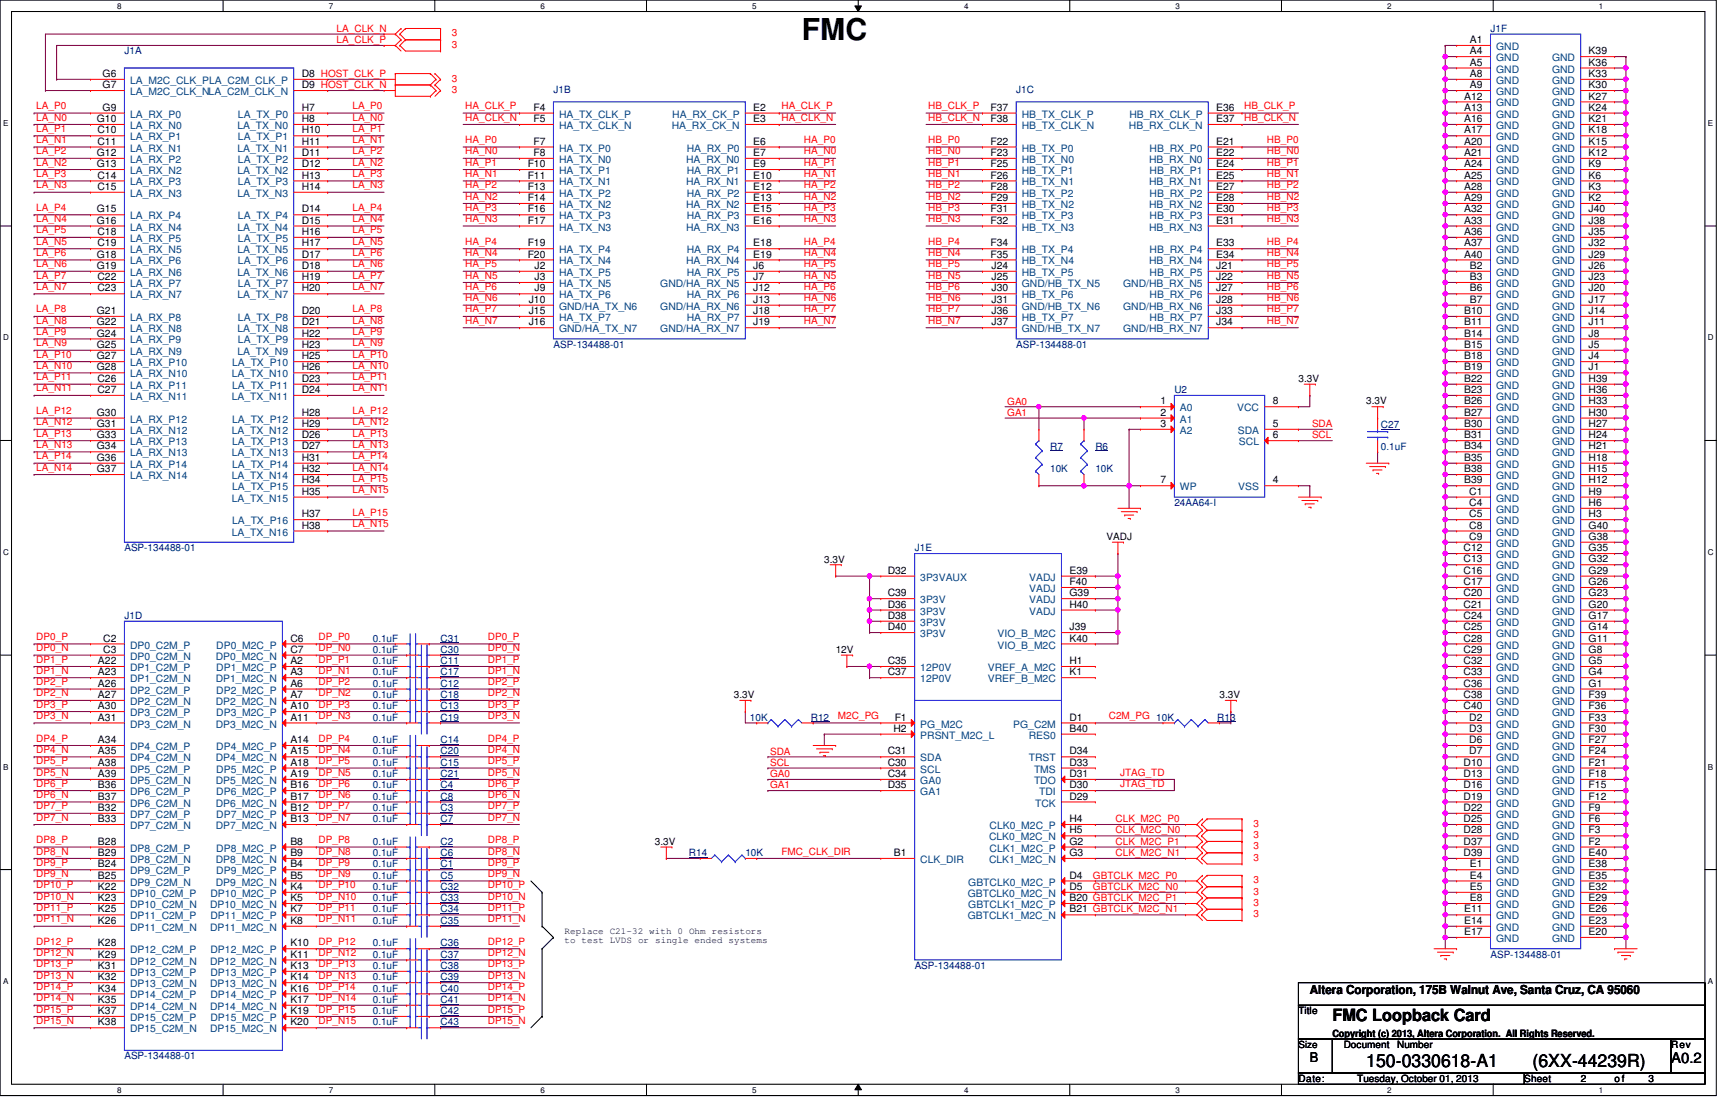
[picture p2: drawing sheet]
<svg xmlns="http://www.w3.org/2000/svg" width="432mm" height="279mm" viewBox="0 0 432 279" stroke-linecap="round" stroke-linejoin="round" font-family="sans-serif">
<defs><g id="words">
<text font-size="7.5" x="200.2" y="9.9">FMC</text>
<g font-size="4.5">
<text x="341.2" y="266.3">150-0330618-A1</text>
<text x="382.7" y="266.3">(6XX-44239R)</text>
</g>
<text font-size="4.2" x="332.7" y="254.8">FMC Loopback Card</text>
<text font-size="3.6" x="417.3" y="265.5">A0.2</text>
<text font-size="3.3" x="327.1" y="265.3">B</text>
<text font-size="3.1" x="327.1" y="248.2">Altera Corporation, 175B Walnut Ave, Santa Cruz, CA 95060</text>
<g font-size="2.5" fill="#f00">
<text x="84.1" y="8">LA_CLK_N</text>
<text x="84.1" y="10.8">LA_CLK_P</text>
<text x="112.8" y="9.1">3</text>
<text x="112.8" y="11.9">3</text>
<text x="112.8" y="20.4">3</text>
<text x="112.8" y="23.2">3</text>
<text x="9.1" y="27.3">LA_P0</text>
<text x="88" y="27.3">LA_P0</text>
<text x="116.2" y="27.3">HA_CLK_P</text>
<text x="195.2" y="27.3">HA_CLK_P</text>
<text x="231.8" y="27.3">HB_CLK_P</text>
<text x="310.7" y="27.3">HB_CLK_P</text>
<text x="9.1" y="30.1">LA_N0</text>
<text x="9.1" y="32.9">LA_P1</text>
<text x="9.1" y="35.7">LA_N1</text>
<text x="88" y="30.1">LA_N0</text>
<text x="88" y="32.9">LA_P1</text>
<text x="88" y="35.7">LA_N1</text>
<text x="116.2" y="30.1">HA_CLK_N</text>
<text x="116.2" y="35.7">HA_P0</text>
<text x="195.2" y="30.1">HA_CLK_N</text>
<text x="200.8" y="35.7">HA_P0</text>
<text x="231.8" y="30.1">HB_CLK_N</text>
<text x="231.8" y="35.7">HB_P0</text>
<text x="310.7" y="30.1">HB_CLK_N</text>
<text x="316.4" y="35.7">HB_P0</text>
<text x="9.1" y="38.6">LA_P2</text>
<text x="9.1" y="41.4">LA_N2</text>
<text x="88" y="38.6">LA_P2</text>
<text x="88" y="41.4">LA_N2</text>
<text x="116.2" y="38.6">HA_N0</text>
<text x="116.2" y="41.4">HA_P1</text>
<text x="200.8" y="38.6">HA_N0</text>
<text x="200.8" y="41.4">HA_P1</text>
<text x="231.8" y="38.6">HB_N0</text>
<text x="231.8" y="41.4">HB_P1</text>
<text x="316.4" y="38.6">HB_N0</text>
<text x="316.4" y="41.4">HB_P1</text>
<text x="9.1" y="44.2">LA_P3</text>
<text x="9.1" y="47">LA_N3</text>
<text x="88" y="44.2">LA_P3</text>
<text x="88" y="47">LA_N3</text>
<text x="116.2" y="44.2">HA_N1</text>
<text x="116.2" y="47">HA_P2</text>
<text x="200.8" y="44.2">HA_N1</text>
<text x="200.8" y="47">HA_P2</text>
<text x="231.8" y="44.2">HB_N1</text>
<text x="231.8" y="47">HB_P2</text>
<text x="316.4" y="44.2">HB_N1</text>
<text x="316.4" y="47">HB_P2</text>
<text x="9.1" y="52.7">LA_P4</text>
<text x="88" y="52.7">LA_P4</text>
<text x="116.2" y="49.8">HA_N2</text>
<text x="116.2" y="52.7">HA_P3</text>
<text x="200.8" y="49.8">HA_N2</text>
<text x="200.8" y="52.7">HA_P3</text>
<text x="231.8" y="49.8">HB_N2</text>
<text x="231.8" y="52.7">HB_P3</text>
<text x="316.4" y="49.8">HB_N2</text>
<text x="316.4" y="52.7">HB_P3</text>
<text x="9.1" y="55.5">LA_N4</text>
<text x="9.1" y="58.3">LA_P5</text>
<text x="88" y="55.5">LA_N4</text>
<text x="88" y="58.3">LA_P5</text>
<text x="116.2" y="55.5">HA_N3</text>
<text x="200.8" y="55.5">HA_N3</text>
<text x="231.8" y="55.5">HB_N3</text>
<text x="316.4" y="55.5">HB_N3</text>
<text x="9.1" y="61.1">LA_N5</text>
<text x="9.1" y="63.9">LA_P6</text>
<text x="88" y="61.1">LA_N5</text>
<text x="88" y="63.9">LA_P6</text>
<text x="116.2" y="61.1">HA_P4</text>
<text x="116.2" y="63.9">HA_N4</text>
<text x="200.8" y="61.1">HA_P4</text>
<text x="200.8" y="63.9">HA_N4</text>
<text x="231.8" y="61.1">HB_P4</text>
<text x="231.8" y="63.9">HB_N4</text>
<text x="316.4" y="61.1">HB_P4</text>
<text x="316.4" y="63.9">HB_N4</text>
<text x="9.1" y="66.8">LA_N6</text>
<text x="9.1" y="69.6">LA_P7</text>
<text x="88" y="66.8">LA_N6</text>
<text x="88" y="69.6">LA_P7</text>
<text x="116.2" y="66.8">HA_P5</text>
<text x="116.2" y="69.6">HA_N5</text>
<text x="200.8" y="66.8">HA_P5</text>
<text x="200.8" y="69.6">HA_N5</text>
<text x="231.8" y="66.8">HB_P5</text>
<text x="231.8" y="69.6">HB_N5</text>
<text x="316.4" y="66.8">HB_P5</text>
<text x="316.4" y="69.6">HB_N5</text>
<text x="9.1" y="72.4">LA_N7</text>
<text x="88" y="72.4">LA_N7</text>
<text x="116.2" y="72.4">HA_P6</text>
<text x="116.2" y="75.2">HA_N6</text>
<text x="200.8" y="72.4">HA_P6</text>
<text x="200.8" y="75.2">HA_N6</text>
<text x="231.8" y="72.4">HB_P6</text>
<text x="231.8" y="75.2">HB_N6</text>
<text x="316.4" y="72.4">HB_P6</text>
<text x="316.4" y="75.2">HB_N6</text>
<text x="9.1" y="78">LA_P8</text>
<text x="9.1" y="80.9">LA_N8</text>
<text x="9.1" y="83.7">LA_P9</text>
<text x="88" y="78">LA_P8</text>
<text x="88" y="80.9">LA_N8</text>
<text x="88" y="83.7">LA_P9</text>
<text x="116.2" y="78">HA_P7</text>
<text x="116.2" y="80.9">HA_N7</text>
<text x="200.8" y="78">HA_P7</text>
<text x="200.8" y="80.9">HA_N7</text>
<text x="231.8" y="78">HB_P7</text>
<text x="231.8" y="80.9">HB_N7</text>
<text x="316.4" y="78">HB_P7</text>
<text x="316.4" y="80.9">HB_N7</text>
<text x="9.1" y="86.5">LA_N9</text>
<text x="9.1" y="89.3">LA_P10</text>
<text x="88" y="86.5">LA_N9</text>
<text x="88" y="89.3">LA_P10</text>
<text x="9.1" y="92.1">LA_N10</text>
<text x="9.1" y="95">LA_P11</text>
<text x="88" y="92.1">LA_N10</text>
<text x="88" y="95">LA_P11</text>
<text x="9.1" y="97.7">LA_N11</text>
<text x="88" y="97.7">LA_N11</text>
<text x="251.5" y="101">GA0</text>
<text x="9.1" y="103.4">LA_P12</text>
<text x="9.1" y="106.2">LA_N12</text>
<text x="88" y="103.4">LA_P12</text>
<text x="88" y="106.2">LA_N12</text>
<text x="251.5" y="103.8">GA1</text>
<text x="327.7" y="106.6">SDA</text>
<text x="9.1" y="109.1">LA_P13</text>
<text x="9.1" y="111.8">LA_N13</text>
<text x="88" y="109.1">LA_P13</text>
<text x="88" y="111.8">LA_N13</text>
<text x="327.7" y="109.5">SCL</text>
<text x="9.1" y="114.7">LA_P14</text>
<text x="9.1" y="117.5">LA_N14</text>
<text x="88" y="114.7">LA_P14</text>
<text x="88" y="117.5">LA_N14</text>
<text x="88" y="120.3">LA_P15</text>
<text x="88" y="123.1">LA_N15</text>
<text x="88" y="128.8">LA_P15</text>
<text x="88" y="131.6">LA_N15</text>
<text x="9.1" y="159.8">DP0_P</text>
<text x="79.5" y="159.8">DP_P0</text>
<text x="121.8" y="159.8">DP0_P</text>
<text x="9.1" y="162.6">DP0_N</text>
<text x="9.1" y="165.4">DP1_P</text>
<text x="79.5" y="162.6">DP_N0</text>
<text x="79.5" y="165.4">DP_P1</text>
<text x="121.8" y="162.6">DP0_N</text>
<text x="121.8" y="165.4">DP1_P</text>
<text x="9.1" y="168.2">DP1_N</text>
<text x="9.1" y="171.1">DP2_P</text>
<text x="9.1" y="173.9">DP2_N</text>
<text x="79.5" y="168.2">DP_N1</text>
<text x="79.5" y="171.1">DP_P2</text>
<text x="79.5" y="173.9">DP_N2</text>
<text x="121.8" y="168.2">DP1_N</text>
<text x="121.8" y="173.9">DP2_N</text>
<text x="121.8" y="171.1">DP2_P</text>
<text x="9.1" y="176.7">DP3_P</text>
<text x="9.1" y="179.5">DP3_N</text>
<text x="79.5" y="176.7">DP_P3</text>
<text x="79.5" y="179.5">DP_N3</text>
<text x="121.8" y="179.5">DP3_N</text>
<text x="121.8" y="176.7">DP3_P</text>
<text x="209.3" y="179.5">M2C_PG</text>
<text x="276.9" y="179.5">C2M_PG 10K</text>
<text x="9.1" y="185.2">DP4_P</text>
<text x="79.5" y="185.2">DP_P4</text>
<text x="121.8" y="185.2">DP4_P</text>
<text x="9.1" y="188">DP4_N</text>
<text x="9.1" y="190.8">DP5_P</text>
<text x="79.5" y="188">DP_N4</text>
<text x="79.5" y="190.8">DP_P5</text>
<text x="121.8" y="188">DP4_N</text>
<text x="121.8" y="190.8">DP5_P</text>
<text x="192.3" y="188.4">SDA</text>
<text x="192.3" y="191.2">SCL</text>
<text x="9.1" y="193.6">DP5_N</text>
<text x="9.1" y="196.4">DP6_P</text>
<text x="79.5" y="193.6">DP_N5</text>
<text x="79.5" y="196.4">DP_P6</text>
<text x="121.8" y="193.6">DP5_N</text>
<text x="121.8" y="196.4">DP6_P</text>
<text x="192.3" y="194.1">GA0</text>
<text x="192.3" y="196.8">GA1</text>
<text x="279.7" y="193.6">JTAG_TD</text>
<text x="279.7" y="196.4">JTAG_TD</text>
<text x="9.1" y="199.3">DP6_N</text>
<text x="9.1" y="202.1">DP7_P</text>
<text x="79.5" y="199.3">DP_N6</text>
<text x="79.5" y="202.1">DP_P7</text>
<text x="121.8" y="199.3">DP6_N</text>
<text x="121.8" y="202.1">DP7_P</text>
<text x="9.1" y="204.9">DP7_N</text>
<text x="79.5" y="204.9">DP_N7</text>
<text x="121.8" y="204.9">DP7_N</text>
<text x="278.6" y="205.3">CLK_M2C_P0</text>
<text x="278.6" y="208.1">CLK_M2C_N0</text>
<text x="313" y="206.4">3</text>
<text x="313" y="209.3">3</text>
<text x="9.1" y="210.5">DP8_P</text>
<text x="9.1" y="213.4">DP8_N</text>
<text x="79.5" y="210.5">DP_P8</text>
<text x="79.5" y="213.4">DP_N8</text>
<text x="121.8" y="213.4">DP8_N</text>
<text x="121.8" y="210.5">DP8_P</text>
<text x="195.2" y="213.4">FMC_CLK_DIR</text>
<text x="278.6" y="210.9">CLK_M2C_P1</text>
<text x="278.6" y="213.7">CLK_M2C_N1</text>
<text x="313" y="212">3</text>
<text x="313" y="214.9">3</text>
<text x="9.1" y="216.2">DP9_P</text>
<text x="9.1" y="219">DP9_N</text>
<text x="9.1" y="221.8">DP10_P</text>
<text x="79.5" y="216.2">DP_P9</text>
<text x="79.5" y="219">DP_N9</text>
<text x="79.5" y="221.8">DP_P10</text>
<text x="121.8" y="219">DP9_N</text>
<text x="121.8" y="216.2">DP9_P</text>
<text x="121.8" y="221.8">DP10_P</text>
<text x="273" y="219.4">GBTCLK_M2C_P0</text>
<text x="313" y="220.5">3</text>
<text x="9.1" y="224.6">DP10_N</text>
<text x="9.1" y="227.5">DP11_P</text>
<text x="79.5" y="224.6">DP_N10</text>
<text x="79.5" y="227.5">DP_P11</text>
<text x="121.8" y="224.6">DP10_N</text>
<text x="121.8" y="227.5">DP11_P</text>
<text x="273" y="222.2">GBTCLK_M2C_N0</text>
<text x="313" y="226.1">3</text>
<text x="313" y="223.4">3</text>
<text x="9.1" y="230.3">DP11_N</text>
<text x="79.5" y="230.3">DP_N11</text>
<text x="121.8" y="230.3">DP11_N</text>
<text x="313" y="229">3</text>
<text x="9.1" y="235.9">DP12_P</text>
<text x="9.1" y="238.7">DP12_N</text>
<text x="79.5" y="235.9">DP_P12</text>
<text x="79.5" y="238.7">DP_N12</text>
<text x="121.8" y="238.7">DP12_N</text>
<text x="121.8" y="235.9">DP12_P</text>
<text x="9.1" y="241.6">DP13_P</text>
<text x="9.1" y="244.4">DP13_N</text>
<text x="79.5" y="241.6">DP_P13</text>
<text x="79.5" y="244.4">DP_N13</text>
<text x="121.8" y="244.4">DP13_N</text>
<text x="121.8" y="241.6">DP13_P</text>
<text x="9.1" y="247.2">DP14_P</text>
<text x="9.1" y="250">DP14_N</text>
<text x="79.5" y="247.2">DP_P14</text>
<text x="79.5" y="250">DP_N14</text>
<text x="121.8" y="250">DP14_N</text>
<text x="121.8" y="247.2">DP14_P</text>
<text x="9.1" y="252.8">DP15_P</text>
<text x="9.1" y="255.7">DP15_N</text>
<text x="79.5" y="252.8">DP_P15</text>
<text x="79.5" y="255.7">DP_N15</text>
<text x="121.8" y="255.7">DP15_N</text>
<text x="121.8" y="252.8">DP15_P</text>
</g>
<g font-size="2.5">
<text x="367.1" y="10.8">A1</text>
<text x="367.1" y="13.5">A4</text>
<text x="367.1" y="16.4">A5</text>
<text x="396.7" y="16.4">K36</text>
<text x="396.7" y="13.5">K39</text>
<text x="25.6" y="22">G7</text>
<text x="25.6" y="19.2">G6</text>
<text x="75.4" y="19.2">D8 HOST_CLK_P</text>
<text x="75.4" y="22">D9 HOST_CLK_N</text>
<text x="367.1" y="19.2">A8</text>
<text x="367.1" y="22">A9</text>
<text x="396.7" y="22">K30</text>
<text x="396.7" y="19.2">K33</text>
<text x="25.6" y="27.6">G9</text>
<text x="75.4" y="27.6">H7</text>
<text x="133.2" y="27.6">F4</text>
<text x="188.1" y="27.6">E2</text>
<text x="247.4" y="27.6">F37</text>
<text x="303.7" y="27.6">E36</text>
<text x="365.6" y="24.8">A12</text>
<text x="365.6" y="27.6">A13</text>
<text x="396.7" y="27.6">K24</text>
<text x="396.7" y="24.8">K27</text>
<text x="24.2" y="30.5">G10</text>
<text x="24.3" y="33.3">C10</text>
<text x="75.4" y="30.5">H8</text>
<text x="75.4" y="33.3">H10</text>
<text x="133.2" y="30.5">F5</text>
<text x="188.1" y="30.5">E3</text>
<text x="247.4" y="30.5">F38</text>
<text x="303.7" y="30.5">E37</text>
<text x="365.6" y="33.3">A17</text>
<text x="365.6" y="30.5">A16</text>
<text x="396.7" y="33.3">K18</text>
<text x="396.7" y="30.5">K21</text>
<text x="24.2" y="38.9">G12</text>
<text x="24.2" y="41.7">G13</text>
<text x="24.3" y="36.1">C11</text>
<text x="75.4" y="36.1">H11</text>
<text x="75.4" y="38.9">D11</text>
<text x="75.4" y="41.7">D12</text>
<text x="131.8" y="41.7">F10</text>
<text x="133.2" y="38.9">F8</text>
<text x="133.2" y="36.1">F7</text>
<text x="188.1" y="38.9">E7</text>
<text x="188.1" y="36.1">E6</text>
<text x="188.1" y="41.7">E9</text>
<text x="247.4" y="38.9">F23</text>
<text x="247.4" y="36.1">F22</text>
<text x="247.4" y="41.7">F25</text>
<text x="303.7" y="38.9">E22</text>
<text x="303.7" y="36.1">E21</text>
<text x="303.7" y="41.7">E24</text>
<text x="365.6" y="36.1">A20</text>
<text x="365.6" y="38.9">A21</text>
<text x="365.6" y="41.7">A24</text>
<text x="396.7" y="41.7">K9</text>
<text x="396.7" y="38.9">K12</text>
<text x="396.7" y="36.1">K15</text>
<text x="24.3" y="44.6">C14</text>
<text x="24.3" y="47.4">C15</text>
<text x="75.4" y="44.6">H13</text>
<text x="75.4" y="47.4">H14</text>
<text x="131.8" y="44.6">F11</text>
<text x="131.8" y="47.4">F13</text>
<text x="188.1" y="44.6">E10</text>
<text x="188.1" y="47.4">E12</text>
<text x="247.4" y="44.6">F26</text>
<text x="247.4" y="47.4">F28</text>
<text x="303.7" y="44.6">E25</text>
<text x="303.7" y="47.4">E27</text>
<text x="365.6" y="44.6">A25</text>
<text x="365.6" y="47.4">A28</text>
<text x="396.7" y="47.4">K3</text>
<text x="396.7" y="44.6">K6</text>
<text x="24.2" y="53">G15</text>
<text x="75.4" y="53">D14</text>
<text x="131.8" y="50.2">F14</text>
<text x="131.8" y="53">F16</text>
<text x="188.1" y="50.2">E13</text>
<text x="188.1" y="53">E15</text>
<text x="247.4" y="50.2">F29</text>
<text x="247.4" y="53">F31</text>
<text x="303.7" y="50.2">E28</text>
<text x="303.7" y="53">E30</text>
<text x="365.6" y="50.2">A29</text>
<text x="365.6" y="53">A32</text>
<text x="396.7" y="53">J40</text>
<text x="396.7" y="50.2">K2</text>
<text x="24.2" y="55.8">G16</text>
<text x="24.3" y="58.7">C18</text>
<text x="75.4" y="55.8">D15</text>
<text x="75.4" y="58.7">H16</text>
<text x="131.8" y="55.8">F17</text>
<text x="188.1" y="55.8">E16</text>
<text x="247.4" y="55.8">F32</text>
<text x="303.7" y="55.8">E31</text>
<text x="365.6" y="55.8">A33</text>
<text x="365.6" y="58.7">A36</text>
<text x="396.7" y="58.7">J35</text>
<text x="396.7" y="55.8">J38</text>
<text x="24.2" y="64.3">G18</text>
<text x="24.3" y="61.5">C19</text>
<text x="75.4" y="61.5">H17</text>
<text x="75.4" y="64.3">D17</text>
<text x="131.8" y="64.3">F20</text>
<text x="131.8" y="61.5">F19</text>
<text x="188.1" y="64.3">E19</text>
<text x="188.1" y="61.5">E18</text>
<text x="247.4" y="64.3">F35</text>
<text x="247.4" y="61.5">F34</text>
<text x="303.7" y="64.3">E34</text>
<text x="303.7" y="61.5">E33</text>
<text x="365.6" y="61.5">A37</text>
<text x="365.6" y="64.3">A40</text>
<text x="396.7" y="64.3">J29</text>
<text x="396.7" y="61.5">J32</text>
<text x="24.2" y="67.1">G19</text>
<text x="24.3" y="69.9">C22</text>
<text x="75.4" y="67.1">D18</text>
<text x="75.4" y="69.9">H19</text>
<text x="133.5" y="69.9">J3</text>
<text x="133.5" y="67.1">J2</text>
<text x="188.1" y="69.9">J7</text>
<text x="188.1" y="67.1">J6</text>
<text x="247.6" y="69.9">J25</text>
<text x="247.6" y="67.1">J24</text>
<text x="303.7" y="69.9">J22</text>
<text x="303.7" y="67.1">J21</text>
<text x="367.1" y="67.1">B2</text>
<text x="367.1" y="69.9">B3</text>
<text x="396.7" y="69.9">J23</text>
<text x="396.7" y="67.1">J26</text>
<text x="24.3" y="72.8">C23</text>
<text x="75.4" y="72.8">H20</text>
<text x="132" y="75.6">J10</text>
<text x="133.5" y="72.8">J9</text>
<text x="188.1" y="75.6">J13</text>
<text x="188.1" y="72.8">J12</text>
<text x="247.6" y="75.6">J31</text>
<text x="247.6" y="72.8">J30</text>
<text x="303.7" y="75.6">J28</text>
<text x="303.7" y="72.8">J27</text>
<text x="367.1" y="72.8">B6</text>
<text x="367.1" y="75.6">B7</text>
<text x="396.7" y="75.6">J17</text>
<text x="396.7" y="72.8">J20</text>
<text x="24.2" y="78.4">G21</text>
<text x="24.2" y="81.2">G22</text>
<text x="75.4" y="78.4">D20</text>
<text x="75.4" y="81.2">D21</text>
<text x="132" y="81.2">J16</text>
<text x="132" y="78.4">J15</text>
<text x="188.1" y="81.2">J19</text>
<text x="188.1" y="78.4">J18</text>
<text x="247.6" y="81.2">J37</text>
<text x="247.6" y="78.4">J36</text>
<text x="303.7" y="81.2">J34</text>
<text x="303.7" y="78.4">J33</text>
<text x="365.6" y="78.4">B10</text>
<text x="365.6" y="81.2">B11</text>
<text x="396.7" y="81.2">J11</text>
<text x="396.7" y="78.4">J14</text>
<text x="24.2" y="84">G24</text>
<text x="24.2" y="86.9">G25</text>
<text x="24.2" y="89.7">G27</text>
<text x="75.4" y="84">H22</text>
<text x="75.4" y="86.9">H23</text>
<text x="75.4" y="89.7">H25</text>
<text x="365.6" y="84">B14</text>
<text x="365.6" y="86.9">B15</text>
<text x="365.6" y="89.7">B18</text>
<text x="396.7" y="89.7">J4</text>
<text x="396.7" y="86.9">J5</text>
<text x="396.7" y="84">J8</text>
<text x="24.2" y="92.5">G28</text>
<text x="24.3" y="95.3">C26</text>
<text x="75.4" y="92.5">H26</text>
<text x="75.4" y="95.3">D23</text>
<text x="324.3" y="95.3">3.3V</text>
<text x="365.6" y="92.5">B19</text>
<text x="365.6" y="95.3">B22</text>
<text x="396.7" y="95.3">H39</text>
<text x="396.7" y="92.5">J1</text>
<text x="24.3" y="98.1">C27</text>
<text x="75.4" y="98.1">D24</text>
<text x="289.9" y="101">1</text>
<text x="317.8" y="101">8</text>
<text x="341.2" y="101">3.3V</text>
<text x="365.6" y="98.1">B23</text>
<text x="365.6" y="101">B26</text>
<text x="396.7" y="101">H33</text>
<text x="396.7" y="98.1">H36</text>
<text x="24.2" y="103.8">G30</text>
<text x="24.2" y="106.6">G31</text>
<text x="75.4" y="103.8">H28</text>
<text x="75.4" y="106.6">H29</text>
<text x="289.9" y="103.8">2</text>
<text x="289.9" y="106.6">3</text>
<text x="317.8" y="106.6">5</text>
<text x="365.6" y="103.8">B27</text>
<text x="365.6" y="106.6">B30</text>
<text x="396.7" y="106.6">H27</text>
<text x="396.7" y="103.8">H30</text>
<text x="24.2" y="109.4">G33</text>
<text x="24.2" y="112.2">G34</text>
<text x="75.4" y="109.4">D26</text>
<text x="75.4" y="112.2">D27</text>
<text x="317.8" y="109.4">6</text>
<text x="365.6" y="109.4">B31</text>
<text x="365.6" y="112.2">B34</text>
<text x="396.7" y="112.2">H21</text>
<text x="396.7" y="109.4">H24</text>
<text x="24.2" y="115.1">G36</text>
<text x="24.2" y="117.9">G37</text>
<text x="75.4" y="115.1">H31</text>
<text x="75.4" y="117.9">H32</text>
<text x="365.6" y="115.1">B35</text>
<text x="365.6" y="117.9">B38</text>
<text x="396.7" y="117.9">H15</text>
<text x="396.7" y="115.1">H18</text>
<text x="75.4" y="120.7">H34</text>
<text x="75.4" y="123.5">H35</text>
<text x="289.9" y="120.7">7</text>
<text x="317.8" y="120.7">4</text>
<text x="365.6" y="120.7">B39</text>
<text x="366.9" y="123.5">C1</text>
<text x="396.7" y="123.5">H9</text>
<text x="396.7" y="120.7">H12</text>
<text x="75.4" y="129.2">H37</text>
<text x="75.4" y="132">H38</text>
<text x="366.9" y="126.3">C4</text>
<text x="366.9" y="129.2">C5</text>
<text x="366.9" y="132">C8</text>
<text x="396.7" y="132">G40</text>
<text x="396.7" y="129.2">H3</text>
<text x="396.7" y="126.3">H6</text>
<text x="276.4" y="134.8">VADJ</text>
<text x="365.5" y="137.6">C12</text>
<text x="366.9" y="134.8">C9</text>
<text x="396.7" y="137.6">G35</text>
<text x="396.7" y="134.8">G38</text>
<text x="205.9" y="140.5">3.3V</text>
<text x="221.7" y="143.3">D32</text>
<text x="267.1" y="143.3">E39</text>
<text x="365.5" y="140.4">C13</text>
<text x="365.5" y="143.3">C16</text>
<text x="396.7" y="143.3">G29</text>
<text x="396.7" y="140.4">G32</text>
<text x="221.7" y="148.9">C39</text>
<text x="267.1" y="146.1">F40</text>
<text x="267.1" y="148.9">G39</text>
<text x="365.5" y="146.1">C17</text>
<text x="365.5" y="148.9">C20</text>
<text x="396.7" y="148.9">G23</text>
<text x="396.7" y="146.1">G26</text>
<text x="221.7" y="151.7">D36</text>
<text x="221.7" y="154.5">D38</text>
<text x="267.1" y="151.7">H40</text>
<text x="365.5" y="151.7">C21</text>
<text x="365.5" y="154.5">C24</text>
<text x="396.7" y="154.5">G17</text>
<text x="396.7" y="151.7">G20</text>
<text x="25.8" y="160.2">C2</text>
<text x="72.5" y="160.2">C6</text>
<text x="221.7" y="157.4">D40</text>
<text x="267.1" y="157.4">J39</text>
<text x="267.1" y="160.2">K40</text>
<text x="365.5" y="157.4">C25</text>
<text x="365.5" y="160.2">C28</text>
<text x="396.7" y="160.2">G11</text>
<text x="396.7" y="157.4">G14</text>
<text x="24.5" y="165.8">A22</text>
<text x="25.8" y="163">C3</text>
<text x="72.5" y="163">C7</text>
<text x="72.5" y="165.8">A2</text>
<text x="208.7" y="163">12V</text>
<text x="221.7" y="165.8">C35</text>
<text x="267.1" y="165.8">H1</text>
<text x="365.5" y="163">C29</text>
<text x="365.5" y="165.8">C32</text>
<text x="396.7" y="165.8">G5</text>
<text x="396.7" y="163">G8</text>
<text x="24.5" y="168.6">A23</text>
<text x="24.5" y="171.4">A26</text>
<text x="72.5" y="168.6">A3</text>
<text x="72.5" y="171.4">A6</text>
<text x="221.7" y="168.6">C37</text>
<text x="267.1" y="168.6">K1</text>
<text x="365.5" y="168.6">C33</text>
<text x="365.5" y="171.4">C36</text>
<text x="396.7" y="171.4">G1</text>
<text x="396.7" y="168.6">G4</text>
<text x="24.5" y="174.3">A27</text>
<text x="24.5" y="179.9">A31</text>
<text x="24.5" y="177.1">A30</text>
<text x="72.5" y="174.3">A7</text>
<text x="72.5" y="179.9">A11</text>
<text x="72.5" y="177.1">A10</text>
<text x="183.3" y="174.3">3.3V</text>
<text x="223.4" y="179.9">F1</text>
<text x="267.1" y="179.9">D1</text>
<text x="304.5" y="174.3">3.3V</text>
<text x="365.5" y="174.3">C38</text>
<text x="365.5" y="177.1">C40</text>
<text x="366.9" y="179.9">D2</text>
<text x="396.7" y="179.9">F33</text>
<text x="396.7" y="177.1">F36</text>
<text x="396.7" y="174.3">F39</text>
<text x="24.5" y="185.5">A34</text>
<text x="72.5" y="185.5">A14</text>
<text x="223.1" y="182.7">H2</text>
<text x="267.1" y="182.7">B40</text>
<text x="366.9" y="182.7">D3</text>
<text x="366.9" y="185.5">D6</text>
<text x="396.7" y="185.5">F27</text>
<text x="396.7" y="182.7">F30</text>
<text x="24.5" y="188.4">A35</text>
<text x="24.5" y="191.2">A38</text>
<text x="72.5" y="188.4">A15</text>
<text x="72.5" y="191.2">A18</text>
<text x="221.7" y="191.2">C30</text>
<text x="221.7" y="188.4">C31</text>
<text x="267.1" y="188.4">D34</text>
<text x="267.1" y="191.2">D33</text>
<text x="365.5" y="191.2">D10</text>
<text x="366.9" y="188.4">D7</text>
<text x="396.7" y="191.2">F21</text>
<text x="396.7" y="188.4">F24</text>
<text x="24.5" y="194">A39</text>
<text x="24.5" y="196.8">B36</text>
<text x="72.5" y="194">A19</text>
<text x="72.5" y="196.8">B16</text>
<text x="221.7" y="194">C34</text>
<text x="221.7" y="196.8">D35</text>
<text x="267.1" y="194">D31</text>
<text x="267.1" y="196.8">D30</text>
<text x="365.5" y="194">D13</text>
<text x="365.5" y="196.8">D16</text>
<text x="396.7" y="196.8">F15</text>
<text x="396.7" y="194">F18</text>
<text x="24.5" y="199.6">B37</text>
<text x="24.5" y="202.5">B32</text>
<text x="72.5" y="199.6">B17</text>
<text x="72.5" y="202.5">B12</text>
<text x="267.1" y="199.6">D29</text>
<text x="365.5" y="199.6">D19</text>
<text x="365.5" y="202.5">D22</text>
<text x="396.7" y="202.5">F9</text>
<text x="396.7" y="199.6">F12</text>
<text x="24.5" y="205.3">B33</text>
<text x="72.5" y="205.3">B13</text>
<text x="267.1" y="205.3">H4</text>
<text x="267.1" y="208.1">H5</text>
<text x="365.5" y="205.3">D25</text>
<text x="365.5" y="208.1">D28</text>
<text x="396.7" y="208.1">F3</text>
<text x="396.7" y="205.3">F6</text>
<text x="24.5" y="213.7">B29</text>
<text x="24.5" y="210.9">B28</text>
<text x="72.5" y="213.7">B9</text>
<text x="72.5" y="210.9">B8</text>
<text x="163.6" y="210.9">3.3V</text>
<text x="223.3" y="213.7">B1</text>
<text x="267.1" y="210.9">G2</text>
<text x="267.1" y="213.7">G3</text>
<text x="365.5" y="210.9">D37</text>
<text x="365.5" y="213.7">D39</text>
<text x="396.7" y="213.7">E40</text>
<text x="396.7" y="210.9">F2</text>
<text x="24.5" y="216.6">B24</text>
<text x="24.5" y="219.4">B25</text>
<text x="72.5" y="216.6">B4</text>
<text x="72.5" y="219.4">B5</text>
<text x="267.1" y="219.4">D4</text>
<text x="367.1" y="216.6">E1</text>
<text x="367.1" y="219.4">E4</text>
<text x="396.7" y="219.4">E35</text>
<text x="396.7" y="216.6">E38</text>
<text x="24.5" y="222.2">K22</text>
<text x="24.5" y="225">K23</text>
<text x="24.5" y="227.8">K25</text>
<text x="72.5" y="222.2">K4</text>
<text x="72.5" y="225">K5</text>
<text x="72.5" y="227.8">K7</text>
<text x="267.1" y="222.2">D5</text>
<text x="267.1" y="225">B20 GBTCLK_M2C_P1</text>
<text x="267.1" y="227.8">B21 GBTCLK_M2C_N1</text>
<text x="365.6" y="227.8">E11</text>
<text x="367.1" y="222.2">E5</text>
<text x="367.1" y="225">E8</text>
<text x="396.7" y="227.8">E26</text>
<text x="396.7" y="225">E29</text>
<text x="396.7" y="222.2">E32</text>
<text x="24.5" y="230.7">K26</text>
<text x="72.5" y="230.7">K8</text>
<text x="365.6" y="230.7">E14</text>
<text x="365.6" y="233.5">E17</text>
<text x="396.7" y="233.5">E20</text>
<text x="396.7" y="230.7">E23</text>
<text x="24.5" y="236.3">K28</text>
<text x="24.5" y="239.1">K29</text>
<text x="72.5" y="236.3">K10</text>
<text x="72.5" y="239.1">K11</text>
<text x="24.5" y="241.9">K31</text>
<text x="24.5" y="244.8">K32</text>
<text x="72.5" y="241.9">K13</text>
<text x="72.5" y="244.8">K14</text>
<text x="24.5" y="247.6">K34</text>
<text x="24.5" y="250.4">K35</text>
<text x="72.5" y="247.6">K16</text>
<text x="72.5" y="250.4">K17</text>
<text x="24.5" y="253.2">K37</text>
<text x="24.5" y="256">K38</text>
<text x="72.5" y="253.2">K19</text>
<text x="72.5" y="256">K20</text>
<text x="324.3" y="253.2">Title</text>
<text x="324.3" y="261.7">Size</text>
<text x="332.7" y="259">Copyright (c) 2013, Altera Corporation. All Rights Reserved.</text>
<text x="335.6" y="261.7">Document</text>
<text x="348.9" y="261.7">Number</text>
<text x="417.3" y="261.7">Rev</text>
<text x="324.3" y="270.1">Date:</text>
<text x="339" y="270.1">Tuesday, October 01, 2013</text>
<text x="380.7" y="270.1">Sheet</text>
<text x="394.8" y="270.1">2</text>
<text x="403.2" y="270.1">of</text>
<text x="411.7" y="270.1">3</text>
</g>
<g font-size="2.5" fill="#000080">
<text x="372.2" y="8">J1F</text>
<text x="31.1" y="13.6">J1A</text>
<text x="138.2" y="23.2">J1B</text>
<text x="253.8" y="23.2">J1C</text>
<text x="138.2" y="86.9">ASP-134488-01</text>
<text x="253.8" y="86.9">ASP-134488-01</text>
<text x="293.3" y="98.2">U2</text>
<text x="344.9" y="106.9">C27</text>
<text x="262.3" y="112.3">R7</text>
<text x="273.6" y="112.3">R6</text>
<text x="344.9" y="112.3">0.1uF</text>
<text x="262.3" y="117.9">10K</text>
<text x="273.6" y="117.9">10K</text>
<text x="293.3" y="126.4">24AA64-I</text>
<text x="31.1" y="137.6">ASP-134488-01</text>
<text x="228.4" y="137.6">J1E</text>
<text x="31.1" y="154.6">J1D</text>
<text x="93.1" y="160.2">0.1uF</text>
<text x="110" y="160.2">C31</text>
<text x="93.1" y="163">0.1uF</text>
<text x="93.1" y="165.8">0.1uF</text>
<text x="110" y="163">C30</text>
<text x="110" y="165.8">C11</text>
<text x="93.1" y="168.7">0.1uF</text>
<text x="93.1" y="171.4">0.1uF</text>
<text x="110" y="168.7">C17</text>
<text x="110" y="171.4">C12</text>
<text x="93.1" y="177.1">0.1uF</text>
<text x="93.1" y="179.9">0.1uF</text>
<text x="93.1" y="174.3">0.1uF</text>
<text x="110" y="177.1">C13</text>
<text x="110" y="179.9">C19</text>
<text x="110" y="174.3">C18</text>
<text x="187.3" y="179.9">10K</text>
<text x="202.5" y="179.9">R12</text>
<text x="304" y="179.9">R13</text>
<text x="93.1" y="185.5">0.1uF</text>
<text x="110" y="185.5">C14</text>
<text x="93.1" y="188.4">0.1uF</text>
<text x="93.1" y="191.2">0.1uF</text>
<text x="110" y="188.4">C20</text>
<text x="110" y="191.2">C15</text>
<text x="93.1" y="194">0.1uF</text>
<text x="93.1" y="196.8">0.1uF</text>
<text x="110" y="194">C21</text>
<text x="110" y="196.8">C4</text>
<text x="93.1" y="202.5">0.1uF</text>
<text x="93.1" y="199.6">0.1uF</text>
<text x="110" y="202.5">C3</text>
<text x="110" y="199.6">C8</text>
<text x="93.1" y="205.3">0.1uF</text>
<text x="110" y="205.3">C7</text>
<text x="93.1" y="210.9">0.1uF</text>
<text x="93.1" y="213.7">0.1uF</text>
<text x="110" y="210.9">C2</text>
<text x="110" y="213.7">C6</text>
<text x="172" y="213.7">R14</text>
<text x="186.1" y="213.7">10K</text>
<text x="93.1" y="219.4">0.1uF</text>
<text x="93.1" y="216.6">0.1uF</text>
<text x="110" y="219.4">C5</text>
<text x="110" y="216.6">C1</text>
<text x="93.1" y="225">0.1uF</text>
<text x="93.1" y="227.8">0.1uF</text>
<text x="93.1" y="222.2">0.1uF</text>
<text x="110" y="225">C33</text>
<text x="110" y="227.8">C34</text>
<text x="110" y="222.2">C32</text>
<text x="93.1" y="230.7">0.1uF</text>
<text x="110" y="230.7">C35</text>
<text x="93.1" y="236.3">0.1uF</text>
<text x="93.1" y="239.1">0.1uF</text>
<text x="110" y="236.3">C36</text>
<text x="110" y="239.1">C37</text>
<text x="372.2" y="239.1">ASP-134488-01</text>
<text x="93.1" y="244.8">0.1uF</text>
<text x="93.1" y="241.9">0.1uF</text>
<text x="110" y="244.8">C39</text>
<text x="110" y="241.9">C38</text>
<text x="228.4" y="241.9">ASP-134488-01</text>
<text x="93.1" y="250.4">0.1uF</text>
<text x="93.1" y="247.6">0.1uF</text>
<text x="110" y="250.4">C41</text>
<text x="110" y="247.6">C40</text>
<text x="93.1" y="253.2">0.1uF</text>
<text x="93.1" y="256">0.1uF</text>
<text x="110" y="253.2">C42</text>
<text x="110" y="256">C43</text>
<text x="31.1" y="264.5">ASP-134488-01</text>
</g>
<g font-size="2.5" fill="#004080">
<text x="373.6" y="12.5">GND</text>
<text x="373.6" y="15.3">GND</text>
<text x="387.6" y="15.3">GND</text>
<text x="32.5" y="23.7">LA_M2C_CLK_NLA_C2M_CLK_N</text>
<text x="32.5" y="21">LA_M2C_CLK_PLA_C2M_CLK_P</text>
<text x="373.6" y="18.1">GND</text>
<text x="373.6" y="21">GND</text>
<text x="373.6" y="23.7">GND</text>
<text x="387.6" y="23.7">GND</text>
<text x="387.6" y="21">GND</text>
<text x="387.6" y="18.1">GND</text>
<text x="32.5" y="29.4">LA_RX_P0</text>
<text x="59.4" y="29.4">LA_TX_P0</text>
<text x="139.6" y="29.4">HA_TX_CLK_P</text>
<text x="167.9" y="29.4">HA_RX_CK_P</text>
<text x="255.2" y="29.4">HB_TX_CLK_P</text>
<text x="282.1" y="29.4">HB_RX_CLK_P</text>
<text x="373.6" y="26.6">GND</text>
<text x="373.6" y="29.4">GND</text>
<text x="387.6" y="29.4">GND</text>
<text x="387.6" y="26.6">GND</text>
<text x="32.5" y="32.2">LA_RX_N0</text>
<text x="32.5" y="35.1">LA_RX_P1</text>
<text x="59.3" y="32.2">LA_TX_N0</text>
<text x="59.4" y="35.1">LA_TX_P1</text>
<text x="139.6" y="32.2">HA_TX_CLK_N</text>
<text x="167.8" y="32.2">HA_RX_CK_N</text>
<text x="255.2" y="32.2">HB_TX_CLK_N</text>
<text x="281.9" y="32.2">HB_RX_CLK_N</text>
<text x="373.6" y="35.1">GND</text>
<text x="373.6" y="32.2">GND</text>
<text x="387.6" y="35.1">GND</text>
<text x="387.6" y="32.2">GND</text>
<text x="32.5" y="37.8">LA_RX_N1</text>
<text x="32.5" y="40.7">LA_RX_P2</text>
<text x="59.3" y="37.8">LA_TX_N1</text>
<text x="59.4" y="40.7">LA_TX_P2</text>
<text x="139.6" y="40.7">HA_TX_N0</text>
<text x="139.6" y="37.8">HA_TX_P0</text>
<text x="171.4" y="40.7">HA_RX_N0</text>
<text x="171.5" y="37.8">HA_RX_P0</text>
<text x="255.2" y="40.7">HB_TX_N0</text>
<text x="255.2" y="37.8">HB_TX_P0</text>
<text x="287" y="40.7">HB_RX_N0</text>
<text x="287.1" y="37.8">HB_RX_P0</text>
<text x="373.6" y="37.8">GND</text>
<text x="373.6" y="40.7">GND</text>
<text x="387.6" y="40.7">GND</text>
<text x="387.6" y="37.8">GND</text>
<text x="32.5" y="43.5">LA_RX_N2</text>
<text x="32.5" y="46.3">LA_RX_P3</text>
<text x="59.3" y="43.5">LA_TX_N2</text>
<text x="59.4" y="46.3">LA_TX_P3</text>
<text x="139.6" y="46.3">HA_TX_N1</text>
<text x="139.6" y="43.5">HA_TX_P1</text>
<text x="171.4" y="46.3">HA_RX_N1</text>
<text x="171.5" y="43.5">HA_RX_P1</text>
<text x="255.2" y="46.3">HB_TX_N1</text>
<text x="255.2" y="43.5">HB_TX_P1</text>
<text x="287" y="46.3">HB_RX_N1</text>
<text x="287.1" y="43.5">HB_RX_P1</text>
<text x="373.6" y="43.5">GND</text>
<text x="373.6" y="46.3">GND</text>
<text x="387.6" y="46.3">GND</text>
<text x="387.6" y="43.5">GND</text>
<text x="32.5" y="49.1">LA_RX_N3</text>
<text x="59.3" y="49.1">LA_TX_N3</text>
<text x="139.6" y="51.9">HA_TX_N2</text>
<text x="139.6" y="49.1">HA_TX_P2</text>
<text x="171.4" y="51.9">HA_RX_N2</text>
<text x="171.5" y="49.1">HA_RX_P2</text>
<text x="255.2" y="51.9">HB_TX_N2</text>
<text x="255.2" y="49.1">HB_TX_P2</text>
<text x="287" y="51.9">HB_RX_N2</text>
<text x="287.1" y="49.1">HB_RX_P2</text>
<text x="373.6" y="49.1">GND</text>
<text x="373.6" y="51.9">GND</text>
<text x="387.6" y="51.9">GND</text>
<text x="387.6" y="49.1">GND</text>
<text x="32.5" y="54.8">LA_RX_P4</text>
<text x="32.5" y="57.6">LA_RX_N4</text>
<text x="59.3" y="57.6">LA_TX_N4</text>
<text x="59.4" y="54.8">LA_TX_P4</text>
<text x="139.6" y="57.6">HA_TX_N3</text>
<text x="139.6" y="54.8">HA_TX_P3</text>
<text x="171.4" y="57.6">HA_RX_N3</text>
<text x="171.5" y="54.8">HA_RX_P3</text>
<text x="255.2" y="57.6">HB_TX_N3</text>
<text x="255.2" y="54.8">HB_TX_P3</text>
<text x="287" y="57.6">HB_RX_N3</text>
<text x="287.1" y="54.8">HB_RX_P3</text>
<text x="373.6" y="54.8">GND</text>
<text x="373.6" y="57.6">GND</text>
<text x="387.6" y="57.6">GND</text>
<text x="387.6" y="54.8">GND</text>
<text x="32.5" y="60.4">LA_RX_P5</text>
<text x="32.5" y="63.2">LA_RX_N5</text>
<text x="59.3" y="63.2">LA_TX_N5</text>
<text x="59.4" y="60.4">LA_TX_P5</text>
<text x="139.6" y="63.2">HA_TX_P4</text>
<text x="171.5" y="63.2">HA_RX_P4</text>
<text x="255.2" y="63.2">HB_TX_P4</text>
<text x="287.1" y="63.2">HB_RX_P4</text>
<text x="373.6" y="60.4">GND</text>
<text x="373.6" y="63.2">GND</text>
<text x="387.6" y="63.2">GND</text>
<text x="387.6" y="60.4">GND</text>
<text x="32.5" y="66">LA_RX_P6</text>
<text x="32.5" y="68.9">LA_RX_N6</text>
<text x="32.5" y="71.7">LA_RX_P7</text>
<text x="59.3" y="68.9">LA_TX_N6</text>
<text x="59.4" y="66">LA_TX_P6</text>
<text x="59.4" y="71.7">LA_TX_P7</text>
<text x="139.6" y="71.7">HA_TX_N5</text>
<text x="139.6" y="66">HA_TX_N4</text>
<text x="139.6" y="68.9">HA_TX_P5</text>
<text x="164.9" y="71.7">GND/HA_RX_N5</text>
<text x="171.4" y="66">HA_RX_N4</text>
<text x="171.5" y="68.9">HA_RX_P5</text>
<text x="255.2" y="71.7">GND/HB_TX_N5</text>
<text x="255.2" y="66">HB_TX_N4</text>
<text x="255.2" y="68.9">HB_TX_P5</text>
<text x="280.5" y="71.7">GND/HB_RX_N5</text>
<text x="287" y="66">HB_RX_N4</text>
<text x="287.1" y="68.9">HB_RX_P5</text>
<text x="373.6" y="66">GND</text>
<text x="373.6" y="68.9">GND</text>
<text x="373.6" y="71.7">GND</text>
<text x="387.6" y="71.7">GND</text>
<text x="387.6" y="68.9">GND</text>
<text x="387.6" y="66">GND</text>
<text x="32.5" y="74.5">LA_RX_N7</text>
<text x="59.3" y="74.5">LA_TX_N7</text>
<text x="139.6" y="77.3">GND/HA_TX_N6</text>
<text x="139.6" y="74.5">HA_TX_P6</text>
<text x="164.9" y="77.3">GND/HA_RX_N6</text>
<text x="171.5" y="74.5">HA_RX_P6</text>
<text x="255.2" y="77.3">GND/HB_TX_N6</text>
<text x="255.2" y="74.5">HB_TX_P6</text>
<text x="280.5" y="77.3">GND/HB_RX_N6</text>
<text x="287.1" y="74.5">HB_RX_P6</text>
<text x="373.6" y="74.5">GND</text>
<text x="373.6" y="77.3">GND</text>
<text x="387.6" y="77.3">GND</text>
<text x="387.6" y="74.5">GND</text>
<text x="32.5" y="80.1">LA_RX_P8</text>
<text x="32.5" y="83">LA_RX_N8</text>
<text x="59.3" y="83">LA_TX_N8</text>
<text x="59.4" y="80.1">LA_TX_P8</text>
<text x="139.6" y="83">GND/HA_TX_N7</text>
<text x="139.6" y="80.1">HA_TX_P7</text>
<text x="164.9" y="83">GND/HA_RX_N7</text>
<text x="171.5" y="80.1">HA_RX_P7</text>
<text x="255.2" y="83">GND/HB_TX_N7</text>
<text x="255.2" y="80.1">HB_TX_P7</text>
<text x="280.5" y="83">GND/HB_RX_N7</text>
<text x="287.1" y="80.1">HB_RX_P7</text>
<text x="373.6" y="80.1">GND</text>
<text x="373.6" y="83">GND</text>
<text x="387.6" y="83">GND</text>
<text x="387.6" y="80.1">GND</text>
<text x="32.5" y="85.8">LA_RX_P9</text>
<text x="32.5" y="88.6">LA_RX_N9</text>
<text x="59.3" y="88.6">LA_TX_N9</text>
<text x="59.4" y="85.8">LA_TX_P9</text>
<text x="373.6" y="85.8">GND</text>
<text x="373.6" y="88.6">GND</text>
<text x="387.6" y="88.6">GND</text>
<text x="387.6" y="85.8">GND</text>
<text x="32.5" y="91.4">LA_RX_P10</text>
<text x="32.5" y="94.2">LA_RX_N10</text>
<text x="57.9" y="94.2">LA_TX_N10</text>
<text x="58" y="91.4">LA_TX_P10</text>
<text x="373.6" y="91.4">GND</text>
<text x="373.6" y="94.2">GND</text>
<text x="387.6" y="94.2">GND</text>
<text x="387.6" y="91.4">GND</text>
<text x="32.5" y="97.1">LA_RX_P11</text>
<text x="32.5" y="99.9">LA_RX_N11</text>
<text x="57.9" y="99.9">LA_TX_N11</text>
<text x="58" y="97.1">LA_TX_P11</text>
<text x="373.6" y="97.1">GND</text>
<text x="373.6" y="99.9">GND</text>
<text x="387.6" y="99.9">GND</text>
<text x="387.6" y="97.1">GND</text>
<text x="32.5" y="105.5">LA_RX_P12</text>
<text x="58" y="105.5">LA_TX_P12</text>
<text x="294.7" y="102.7">A0</text>
<text x="294.7" y="105.5">A1</text>
<text x="309" y="102.7">VCC</text>
<text x="373.6" y="102.7">GND</text>
<text x="373.6" y="105.5">GND</text>
<text x="387.6" y="105.5">GND</text>
<text x="387.6" y="102.7">GND</text>
<text x="32.5" y="108.3">LA_RX_N12</text>
<text x="32.5" y="111.2">LA_RX_P13</text>
<text x="32.5" y="114">LA_RX_N13</text>
<text x="57.9" y="108.3">LA_TX_N12</text>
<text x="57.9" y="114">LA_TX_N13</text>
<text x="58" y="111.2">LA_TX_P13</text>
<text x="294.7" y="108.3">A2</text>
<text x="309.1" y="108.3">SDA</text>
<text x="309.4" y="111.2">SCL</text>
<text x="373.6" y="108.3">GND</text>
<text x="373.6" y="111.2">GND</text>
<text x="373.6" y="114">GND</text>
<text x="387.6" y="114">GND</text>
<text x="387.6" y="111.2">GND</text>
<text x="387.6" y="108.3">GND</text>
<text x="32.5" y="116.8">LA_RX_P14</text>
<text x="32.5" y="119.6">LA_RX_N14</text>
<text x="57.9" y="119.6">LA_TX_N14</text>
<text x="58" y="116.8">LA_TX_P14</text>
<text x="373.6" y="116.8">GND</text>
<text x="373.6" y="119.6">GND</text>
<text x="387.6" y="119.6">GND</text>
<text x="387.6" y="116.8">GND</text>
<text x="57.9" y="125.3">LA_TX_N15</text>
<text x="58" y="122.4">LA_TX_P15</text>
<text x="294.7" y="122.4">WP</text>
<text x="309.2" y="122.4">VSS</text>
<text x="373.6" y="122.4">GND</text>
<text x="373.6" y="125.3">GND</text>
<text x="387.6" y="125.3">GND</text>
<text x="387.6" y="122.4">GND</text>
<text x="58" y="130.9">LA_TX_P16</text>
<text x="373.6" y="128.1">GND</text>
<text x="373.6" y="130.9">GND</text>
<text x="387.6" y="130.9">GND</text>
<text x="387.6" y="128.1">GND</text>
<text x="57.9" y="133.7">LA_TX_N16</text>
<text x="373.6" y="133.7">GND</text>
<text x="373.6" y="136.5">GND</text>
<text x="387.6" y="136.5">GND</text>
<text x="387.6" y="133.7">GND</text>
<text x="373.6" y="139.4">GND</text>
<text x="373.6" y="142.2">GND</text>
<text x="387.6" y="142.2">GND</text>
<text x="387.6" y="139.4">GND</text>
<text x="229.8" y="145">3P3VAUX</text>
<text x="257" y="145">VADJ</text>
<text x="257" y="147.8">VADJ</text>
<text x="373.6" y="145">GND</text>
<text x="373.6" y="147.8">GND</text>
<text x="387.6" y="147.8">GND</text>
<text x="387.6" y="145">GND</text>
<text x="229.8" y="150.6">3P3V</text>
<text x="229.8" y="153.5">3P3V</text>
<text x="257" y="150.6">VADJ</text>
<text x="257" y="153.5">VADJ</text>
<text x="373.6" y="150.6">GND</text>
<text x="373.6" y="153.5">GND</text>
<text x="387.6" y="153.5">GND</text>
<text x="387.6" y="150.6">GND</text>
<text x="32.5" y="161.9">DP0_C2M_P</text>
<text x="54" y="161.9">DP0_M2C_P</text>
<text x="229.8" y="156.3">3P3V</text>
<text x="229.8" y="159.1">3P3V</text>
<text x="249.1" y="159.1">VIO_B_M2C</text>
<text x="249.1" y="161.9">VIO_B_M2C</text>
<text x="373.6" y="156.3">GND</text>
<text x="373.6" y="159.1">GND</text>
<text x="373.6" y="161.9">GND</text>
<text x="387.6" y="161.9">GND</text>
<text x="387.6" y="159.1">GND</text>
<text x="387.6" y="156.3">GND</text>
<text x="32.5" y="164.7">DP0_C2M_N</text>
<text x="32.5" y="167.6">DP1_C2M_P</text>
<text x="53.9" y="164.7">DP0_M2C_N</text>
<text x="54" y="167.6">DP1_M2C_P</text>
<text x="229.8" y="167.6">12P0V</text>
<text x="246.7" y="167.6">VREF_A_M2C</text>
<text x="373.6" y="164.7">GND</text>
<text x="373.6" y="167.6">GND</text>
<text x="387.6" y="167.6">GND</text>
<text x="387.6" y="164.7">GND</text>
<text x="32.5" y="170.3">DP1_C2M_N</text>
<text x="32.5" y="173.2">DP2_C2M_P</text>
<text x="53.9" y="170.3">DP1_M2C_N</text>
<text x="54" y="173.2">DP2_M2C_P</text>
<text x="229.8" y="170.3">12P0V</text>
<text x="246.7" y="170.3">VREF_B_M2C</text>
<text x="373.6" y="170.3">GND</text>
<text x="373.6" y="173.2">GND</text>
<text x="387.6" y="173.2">GND</text>
<text x="387.6" y="170.3">GND</text>
<text x="32.5" y="176">DP2_C2M_N</text>
<text x="32.5" y="178.8">DP3_C2M_P</text>
<text x="53.9" y="176">DP2_M2C_N</text>
<text x="54" y="178.8">DP3_M2C_P</text>
<text x="373.6" y="176">GND</text>
<text x="373.6" y="178.8">GND</text>
<text x="387.6" y="178.8">GND</text>
<text x="387.6" y="176">GND</text>
<text x="32.5" y="181.7">DP3_C2M_N</text>
<text x="53.9" y="181.7">DP3_M2C_N</text>
<text x="229.8" y="181.7">PG_M2C</text>
<text x="229.8" y="184.4">PRSNT_M2C_L</text>
<text x="253" y="181.7">PG_C2M</text>
<text x="256.9" y="184.4">RES0</text>
<text x="373.6" y="181.7">GND</text>
<text x="373.6" y="184.4">GND</text>
<text x="387.6" y="184.4">GND</text>
<text x="387.6" y="181.7">GND</text>
<text x="32.5" y="190.1">DP4_C2M_N</text>
<text x="32.5" y="187.3">DP4_C2M_P</text>
<text x="53.9" y="190.1">DP4_M2C_N</text>
<text x="54" y="187.3">DP4_M2C_P</text>
<text x="229.8" y="190.1">SDA</text>
<text x="257" y="190.1">TRST</text>
<text x="373.6" y="187.3">GND</text>
<text x="373.6" y="190.1">GND</text>
<text x="387.6" y="190.1">GND</text>
<text x="387.6" y="187.3">GND</text>
<text x="32.5" y="195.7">DP5_C2M_N</text>
<text x="32.5" y="192.9">DP5_C2M_P</text>
<text x="53.9" y="195.7">DP5_M2C_N</text>
<text x="54" y="192.9">DP5_M2C_P</text>
<text x="229.8" y="195.7">GA0</text>
<text x="229.8" y="192.9">SCL</text>
<text x="258.2" y="192.9">TMS</text>
<text x="258.2" y="195.7">TDO</text>
<text x="373.6" y="192.9">GND</text>
<text x="373.6" y="195.7">GND</text>
<text x="387.6" y="195.7">GND</text>
<text x="387.6" y="192.9">GND</text>
<text x="32.5" y="201.4">DP6_C2M_N</text>
<text x="32.5" y="198.5">DP6_C2M_P</text>
<text x="53.9" y="201.4">DP6_M2C_N</text>
<text x="54" y="198.5">DP6_M2C_P</text>
<text x="229.8" y="198.5">GA1</text>
<text x="258.5" y="201.4">TCK</text>
<text x="259.5" y="198.5">TDI</text>
<text x="373.6" y="198.5">GND</text>
<text x="373.6" y="201.4">GND</text>
<text x="387.6" y="201.4">GND</text>
<text x="387.6" y="198.5">GND</text>
<text x="32.5" y="207">DP7_C2M_N</text>
<text x="32.5" y="204.2">DP7_C2M_P</text>
<text x="53.9" y="207">DP7_M2C_N</text>
<text x="54" y="204.2">DP7_M2C_P</text>
<text x="247" y="209.8">CLK0_M2C_N</text>
<text x="247.1" y="207">CLK0_M2C_P</text>
<text x="373.6" y="204.2">GND</text>
<text x="373.6" y="207">GND</text>
<text x="373.6" y="209.8">GND</text>
<text x="387.6" y="209.8">GND</text>
<text x="387.6" y="207">GND</text>
<text x="387.6" y="204.2">GND</text>
<text x="32.5" y="215.5">DP8_C2M_N</text>
<text x="32.5" y="212.6">DP8_C2M_P</text>
<text x="53.9" y="215.5">DP8_M2C_N</text>
<text x="54" y="212.6">DP8_M2C_P</text>
<text x="229.8" y="215.5">CLK_DIR</text>
<text x="247" y="215.5">CLK1_M2C_N</text>
<text x="247.1" y="212.6">CLK1_M2C_P</text>
<text x="373.6" y="212.6">GND</text>
<text x="373.6" y="215.5">GND</text>
<text x="387.6" y="215.5">GND</text>
<text x="387.6" y="212.6">GND</text>
<text x="32.5" y="218.3">DP9_C2M_P</text>
<text x="32.5" y="221.1">DP9_C2M_N</text>
<text x="53.9" y="221.1">DP9_M2C_N</text>
<text x="54" y="218.3">DP9_M2C_P</text>
<text x="241.8" y="221.1">GBTCLK0_M2C_P</text>
<text x="373.6" y="218.3">GND</text>
<text x="373.6" y="221.1">GND</text>
<text x="387.6" y="221.1">GND</text>
<text x="387.6" y="218.3">GND</text>
<text x="32.5" y="223.9">DP10_C2M_P</text>
<text x="32.5" y="226.7">DP10_C2M_N</text>
<text x="52.5" y="226.7">DP10_M2C_N</text>
<text x="52.6" y="223.9">DP10_M2C_P</text>
<text x="241.7" y="223.9">GBTCLK0_M2C_N</text>
<text x="241.8" y="226.7">GBTCLK1_M2C_P</text>
<text x="373.6" y="223.9">GND</text>
<text x="373.6" y="226.7">GND</text>
<text x="387.6" y="226.7">GND</text>
<text x="387.6" y="223.9">GND</text>
<text x="32.5" y="229.6">DP11_C2M_P</text>
<text x="32.5" y="232.4">DP11_C2M_N</text>
<text x="52.5" y="232.4">DP11_M2C_N</text>
<text x="52.6" y="229.6">DP11_M2C_P</text>
<text x="241.7" y="229.6">GBTCLK1_M2C_N</text>
<text x="373.6" y="229.6">GND</text>
<text x="373.6" y="232.4">GND</text>
<text x="387.6" y="232.4">GND</text>
<text x="387.6" y="229.6">GND</text>
<text x="32.5" y="238">DP12_C2M_P</text>
<text x="52.6" y="238">DP12_M2C_P</text>
<text x="373.6" y="235.2">GND</text>
<text x="387.6" y="235.2">GND</text>
<text x="32.5" y="240.8">DP12_C2M_N</text>
<text x="32.5" y="243.7">DP13_C2M_P</text>
<text x="52.5" y="240.8">DP12_M2C_N</text>
<text x="52.6" y="243.7">DP13_M2C_P</text>
<text x="32.5" y="246.5">DP13_C2M_N</text>
<text x="32.5" y="249.3">DP14_C2M_P</text>
<text x="52.5" y="246.5">DP13_M2C_N</text>
<text x="52.6" y="249.3">DP14_M2C_P</text>
<text x="32.5" y="252.1">DP14_C2M_N</text>
<text x="32.5" y="254.9">DP15_C2M_P</text>
<text x="32.5" y="257.8">DP15_C2M_N</text>
<text x="52.5" y="252.1">DP14_M2C_N</text>
<text x="52.5" y="257.8">DP15_M2C_N</text>
<text x="52.6" y="254.9">DP15_M2C_P</text>
</g>
<g font-size="2.3">
<text x="141" y="233.2">Replace C21-32 with 0 Ohm resistors</text>
<text x="141" y="235.5">to test LVDS or single ended systems</text>
</g>
<g font-size="2">
<text x="29.3" y="2.2">8</text>
<text x="82.1" y="2.2">7</text>
<text x="135" y="2.2">6</text>
<text x="187.9" y="2.2">5</text>
<text x="240.7" y="2.2">4</text>
<text x="293.6" y="2.2">3</text>
<text x="346.5" y="2.2">2</text>
<text x="399.3" y="2.2">1</text>
<text x=".8" y="31.5">E</text>
<text x="426.5" y="31.5">E</text>
<text x=".8" y="85">D</text>
<text x="426.5" y="85">D</text>
<text x=".8" y="138.6">C</text>
<text x="426.5" y="138.6">C</text>
<text x=".8" y="192.2">B</text>
<text x="426.5" y="192.2">B</text>
<text x=".8" y="245.7">A</text>
<text x="426.5" y="245.7">A</text>
<text x="29.3" y="272.9">8</text>
<text x="82.1" y="272.9">7</text>
<text x="135" y="272.9">6</text>
<text x="187.9" y="272.9">5</text>
<text x="240.7" y="272.9">4</text>
<text x="293.6" y="272.9">3</text>
<text x="346.5" y="272.9">2</text>
<text x="399.3" y="272.9">1</text>
</g>
</g></defs>
<path d="M0 0h428.6v273.6h-428.6zM2.9 2.9h422.9v267.8h-422.9z" fill="none" stroke="#000" stroke-width=".25"/>
<g fill="#fff">
<path d="M29.3 .4h1.1v2.2h-1.1z"/>
<path d="M29.3 271.1h1.1v2.2h-1.1z"/>
</g>
<path d="M55.7 0v2.9M55.7 270.7v2.9" fill="none" stroke="#000" stroke-width=".25"/>
<g fill="#fff">
<path d="M82.1 .4h1.1v2.2h-1.1z"/>
<path d="M82.1 271.1h1.1v2.2h-1.1z"/>
</g>
<path d="M108.6 0v2.9M108.6 270.7v2.9" fill="none" stroke="#000" stroke-width=".25"/>
<g fill="#fff">
<path d="M135 .4h1.1v2.2h-1.1z"/>
<path d="M135 271.1h1.1v2.2h-1.1z"/>
</g>
<path d="M161.5 0v2.9M161.5 270.7v2.9" fill="none" stroke="#000" stroke-width=".25"/>
<g fill="#fff">
<path d="M187.9 .4h1.1v2.2h-1.1z"/>
<path d="M187.9 271.1h1.1v2.2h-1.1z"/>
</g>
<path d="M213.5 1.5h1.6l-.8 1.4zM214.3 0v2.9M214.3 270.7l.8 1.4h-1.6zM214.3 270.7v2.9" fill="none" stroke="#000" stroke-width=".25"/>
<path d="M213.5 1.5h1.6l-.8 1.4zM214.3 270.7l.8 1.4h-1.6z" fill="#000"/>
<g fill="#fff">
<path d="M240.7 .4h1.2v2.2h-1.2z"/>
<path d="M240.7 271.1h1.2v2.2h-1.2z"/>
</g>
<path d="M267.2 0v2.9M267.2 270.7v2.9" fill="none" stroke="#000" stroke-width=".25"/>
<g fill="#fff">
<path d="M293.6 .4h1.1v2.2h-1.1z"/>
<path d="M293.6 271.1h1.1v2.2h-1.1z"/>
</g>
<path d="M320 0v2.9M320 270.7v2.9" fill="none" stroke="#000" stroke-width=".25"/>
<g fill="#fff">
<path d="M346.5 .4h1.1v2.2h-1.1z"/>
<path d="M346.5 271.1h1.1v2.2h-1.1z"/>
</g>
<path d="M372.9 0v2.9M372.9 270.7v2.9" fill="none" stroke="#000" stroke-width=".25"/>
<g fill="#fff">
<path d="M399.3 .4h1.1v2.2h-1.1z"/>
<path d="M399.3 271.1h1.1v2.2h-1.1z"/>
<path d="M.8 29.6h1.3v2.3h-1.3z"/>
<path d="M426.5 29.6h1.3v2.3h-1.3z"/>
<path d="M.8 83.2h1.4v2.2h-1.4z"/>
<path d="M426.5 83.2h1.4v2.2h-1.4z"/>
</g>
<path d="M0 56.4h2.9M425.8 56.4h2.8" fill="none" stroke="#000" stroke-width=".25"/>
<g fill="#fff">
<path d="M.8 136.7h1.4v2.3h-1.4z"/>
<path d="M426.5 136.7h1.4v2.3h-1.4z"/>
</g>
<path d="M0 110h2.9M425.8 110h2.8" fill="none" stroke="#000" stroke-width=".25"/>
<g fill="#fff">
<path d="M.8 190.3h1.3v2.3h-1.3z"/>
<path d="M426.5 190.3h1.3v2.3h-1.3z"/>
</g>
<path d="M0 163.6h2.9M425.8 163.6h2.8" fill="none" stroke="#000" stroke-width=".25"/>
<g fill="#fff">
<path d="M.8 243.9h1.3v2.2h-1.3z"/>
<path d="M426.5 243.9h1.3v2.2h-1.3z"/>
</g>
<g fill="none" stroke="#000" stroke-width=".25">
<path d="M0 217.1h2.9M132.6 220l2.8 2.8M425.8 217.1h2.8M135.4 222.8h.1M135.4 231.3h.1M135.4 236.9h.1M135.4 222.8v8.5M135.4 236.9v16.9M135.4 231.3l2.8 2.8M138.2 234.1h.1M138.2 234.1l-2.8 2.8M135.4 253.8h.1"/>
<path d="M135.4 253.8l-2.8 2.8"/>
</g>
<path d="M360.9 59.3h.1M360.9 59.3v2.8M360.9 234.1h.1M360.9 234.1v2.8" fill="none" stroke="#800040" stroke-width=".25"/>
<circle cx="360.9" cy="62.1" r=".56" fill="#f0f"/>
<circle cx="360.9" cy="62.1" r=".56" fill="none" stroke="#f0f" stroke-width=".25"/>
<circle cx="360.9" cy="59.2" r=".55" fill="#f0f"/>
<circle cx="360.9" cy="59.2" r=".55" fill="none" stroke="#f0f" stroke-width=".25"/>
<path d="M360.9 205.9h.1M360.9 205.9v2.8" fill="none" stroke="#800040" stroke-width=".25"/>
<circle cx="360.9" cy="208.7" r=".56" fill="#f0f"/>
<circle cx="360.9" cy="208.7" r=".56" fill="none" stroke="#f0f" stroke-width=".25"/>
<circle cx="360.9" cy="205.9" r=".56" fill="#f0f"/>
<circle cx="360.9" cy="205.9" r=".56" fill="none" stroke="#f0f" stroke-width=".25"/>
<path d="M360.9 135.4h.1M360.9 135.4v2.8" fill="none" stroke="#800040" stroke-width=".25"/>
<circle cx="360.9" cy="135.4" r=".56" fill="#f0f"/>
<circle cx="360.9" cy="135.4" r=".56" fill="none" stroke="#f0f" stroke-width=".25"/>
<path d="M360.9 76.2h.1M360.9 70.5h.1M360.9 70.5v2.9M360.9 76.2v2.8M360.9 129.8h.1M360.9 129.8v2.8" fill="none" stroke="#800040" stroke-width=".25"/>
<circle cx="360.9" cy="73.3" r=".55" fill="#f0f"/>
<circle cx="360.9" cy="73.3" r=".55" fill="none" stroke="#f0f" stroke-width=".25"/>
<circle cx="360.9" cy="70.5" r=".56" fill="#f0f"/>
<circle cx="360.9" cy="70.5" r=".56" fill="none" stroke="#f0f" stroke-width=".25"/>
<path d="M360.9 222.8h.1M360.9 222.8v2.8" fill="none" stroke="#800040" stroke-width=".25"/>
<circle cx="360.9" cy="225.6" r=".56" fill="#f0f"/>
<circle cx="360.9" cy="225.6" r=".56" fill="none" stroke="#f0f" stroke-width=".25"/>
<circle cx="360.9" cy="222.8" r=".56" fill="#f0f"/>
<circle cx="360.9" cy="222.8" r=".56" fill="none" stroke="#f0f" stroke-width=".25"/>
<path d="M360.9 87.5h.1M360.9 87.5v2.8M360.9 104.4h.1M360.9 104.4v2.8M360.9 146.7h.1M360.9 155.1h.1M360.9 146.7v2.8M360.9 155.1v2.8M360.9 160.8h.1M360.9 160.8v2.8" fill="none" stroke="#800040" stroke-width=".25"/>
<circle cx="360.9" cy="107.2" r=".56" fill="#f0f"/>
<circle cx="360.9" cy="107.2" r=".56" fill="none" stroke="#f0f" stroke-width=".25"/>
<circle cx="360.9" cy="104.3" r=".56" fill="#f0f"/>
<circle cx="360.9" cy="104.3" r=".56" fill="none" stroke="#f0f" stroke-width=".25"/>
<path d="M360.9 98.7h.1M360.9 98.7v2.9M360.9 191.8h.1M360.9 186.1h.1M360.9 186.1v2.9M360.9 191.8v2.8" fill="none" stroke="#800040" stroke-width=".25"/>
<circle cx="360.9" cy="188.9" r=".56" fill="#f0f"/>
<circle cx="360.9" cy="188.9" r=".56" fill="none" stroke="#f0f" stroke-width=".25"/>
<circle cx="360.9" cy="186.1" r=".55" fill="#f0f"/>
<circle cx="360.9" cy="186.1" r=".55" fill="none" stroke="#f0f" stroke-width=".25"/>
<path d="M360.9 172h.1M360.9 172v2.9" fill="none" stroke="#800040" stroke-width=".25"/>
<circle cx="360.9" cy="174.8" r=".56" fill="#f0f"/>
<circle cx="360.9" cy="174.8" r=".56" fill="none" stroke="#f0f" stroke-width=".25"/>
<circle cx="360.9" cy="172" r=".55" fill="#f0f"/>
<circle cx="360.9" cy="172" r=".55" fill="none" stroke="#f0f" stroke-width=".25"/>
<path d="M360.9 115.7h.1M360.9 115.7v2.8M360.9 132.6h.1M360.9 132.6v2.8M360.9 203.1h.1M360.9 203.1v2.8" fill="none" stroke="#800040" stroke-width=".25"/>
<circle cx="360.9" cy="132.5" r=".56" fill="#f0f"/>
<circle cx="360.9" cy="132.5" r=".56" fill="none" stroke="#f0f" stroke-width=".25"/>
<path d="M360.9 126.9h.1M360.9 126.9v2.9" fill="none" stroke="#800040" stroke-width=".25"/>
<circle cx="360.9" cy="129.7" r=".55" fill="#f0f"/>
<circle cx="360.9" cy="129.7" r=".55" fill="none" stroke="#f0f" stroke-width=".25"/>
<circle cx="360.9" cy="126.9" r=".56" fill="#f0f"/>
<circle cx="360.9" cy="126.9" r=".56" fill="none" stroke="#f0f" stroke-width=".25"/>
<path d="M360.9 67.7h.1M360.9 67.7v2.8M360.9 220h.1M360.9 220v2.8" fill="none" stroke="#800040" stroke-width=".25"/>
<circle cx="360.9" cy="220" r=".56" fill="#f0f"/>
<circle cx="360.9" cy="220" r=".56" fill="none" stroke="#f0f" stroke-width=".25"/>
<path d="M360.9 214.3h.1M360.9 214.3v2.9" fill="none" stroke="#800040" stroke-width=".25"/>
<circle cx="360.9" cy="217.1" r=".56" fill="#f0f"/>
<circle cx="360.9" cy="217.1" r=".56" fill="none" stroke="#f0f" stroke-width=".25"/>
<path d="M360.9 143.8h.1M360.9 143.8v2.9" fill="none" stroke="#800040" stroke-width=".25"/>
<circle cx="360.9" cy="146.6" r=".56" fill="#f0f"/>
<circle cx="360.9" cy="146.6" r=".56" fill="none" stroke="#f0f" stroke-width=".25"/>
<circle cx="360.9" cy="143.8" r=".55" fill="#f0f"/>
<circle cx="360.9" cy="143.8" r=".55" fill="none" stroke="#f0f" stroke-width=".25"/>
<path d="M360.9 84.6h.1M360.9 84.6v2.9" fill="none" stroke="#800040" stroke-width=".25"/>
<circle cx="360.9" cy="87.4" r=".55" fill="#f0f"/>
<circle cx="360.9" cy="87.4" r=".55" fill="none" stroke="#f0f" stroke-width=".25"/>
<circle cx="360.9" cy="84.6" r=".56" fill="#f0f"/>
<circle cx="360.9" cy="84.6" r=".56" fill="none" stroke="#f0f" stroke-width=".25"/>
<path d="M360.9 95.9h.1M360.9 95.9v2.8M360.9 152.3h.1M360.9 152.3v2.8M360.9 189h.1M360.9 183.3h.1M360.9 183.3v2.8M360.9 189v2.8" fill="none" stroke="#800040" stroke-width=".25"/>
<circle cx="360.9" cy="183.3" r=".56" fill="#f0f"/>
<circle cx="360.9" cy="183.3" r=".56" fill="none" stroke="#f0f" stroke-width=".25"/>
<path d="M360.9 64.9h.1M360.9 64.9v2.8M360.9 112.8h.1M360.9 112.8v2.9M360.9 124.1h.1M360.9 124.1v2.8M360.9 169.2h.1M360.9 169.2v2.8M360.9 200.2h.1M360.9 200.2v2.9" fill="none" stroke="#800040" stroke-width=".25"/>
<circle cx="360.9" cy="67.7" r=".56" fill="#f0f"/>
<circle cx="360.9" cy="67.7" r=".56" fill="none" stroke="#f0f" stroke-width=".25"/>
<circle cx="360.9" cy="64.9" r=".56" fill="#f0f"/>
<circle cx="360.9" cy="64.9" r=".56" fill="none" stroke="#f0f" stroke-width=".25"/>
<path d="M360.9 217.2h.1M360.9 211.5h.1M360.9 211.5v2.8M360.9 217.2v2.8" fill="none" stroke="#800040" stroke-width=".25"/>
<circle cx="360.9" cy="214.3" r=".55" fill="#f0f"/>
<circle cx="360.9" cy="214.3" r=".55" fill="none" stroke="#f0f" stroke-width=".25"/>
<circle cx="360.9" cy="211.5" r=".56" fill="#f0f"/>
<circle cx="360.9" cy="211.5" r=".56" fill="none" stroke="#f0f" stroke-width=".25"/>
<path d="M360.9 81.8h.1M360.9 81.8v2.8M360.9 141h.1M360.9 149.5h.1M360.9 141v2.8M360.9 149.5v2.8" fill="none" stroke="#800040" stroke-width=".25"/>
<circle cx="360.9" cy="149.5" r=".56" fill="#f0f"/>
<circle cx="360.9" cy="149.5" r=".56" fill="none" stroke="#f0f" stroke-width=".25"/>
<path d="M360.9 93.1h.1M360.9 93.1v2.8" fill="none" stroke="#800040" stroke-width=".25"/>
<circle cx="360.9" cy="95.9" r=".56" fill="#f0f"/>
<circle cx="360.9" cy="95.9" r=".56" fill="none" stroke="#f0f" stroke-width=".25"/>
<circle cx="360.9" cy="93.1" r=".56" fill="#f0f"/>
<circle cx="360.9" cy="93.1" r=".56" fill="none" stroke="#f0f" stroke-width=".25"/>
<path d="M360.9 110h.1M360.9 110v2.8M360.9 166.4h.1M360.9 166.4v2.8M360.9 180.5h.1M360.9 180.5v2.8" fill="none" stroke="#800040" stroke-width=".25"/>
<circle cx="360.9" cy="112.8" r=".56" fill="#f0f"/>
<circle cx="360.9" cy="112.8" r=".56" fill="none" stroke="#f0f" stroke-width=".25"/>
<path d="M360.9 197.4h.1M360.9 197.4v2.8" fill="none" stroke="#800040" stroke-width=".25"/>
<circle cx="360.9" cy="200.2" r=".55" fill="#f0f"/>
<circle cx="360.9" cy="200.2" r=".55" fill="none" stroke="#f0f" stroke-width=".25"/>
<path d="M360.9 121.3h.1M360.9 121.3v2.8" fill="none" stroke="#800040" stroke-width=".25"/>
<circle cx="360.9" cy="124.1" r=".56" fill="#f0f"/>
<circle cx="360.9" cy="124.1" r=".56" fill="none" stroke="#f0f" stroke-width=".25"/>
<path d="M360.9 62.1h.1M360.9 62.1v2.8M360.9 138.2h.1M360.9 138.2v2.8M360.9 208.7h.1M360.9 208.7v2.8" fill="none" stroke="#800040" stroke-width=".25"/>
<circle cx="360.9" cy="141" r=".56" fill="#f0f"/>
<circle cx="360.9" cy="141" r=".56" fill="none" stroke="#f0f" stroke-width=".25"/>
<circle cx="360.9" cy="138.2" r=".56" fill="#f0f"/>
<circle cx="360.9" cy="138.2" r=".56" fill="none" stroke="#f0f" stroke-width=".25"/>
<path d="M360.9 79h.1M360.9 73.4h.1M360.9 73.4v2.8M360.9 79v2.8M360.9 225.6h.1M360.9 225.6v2.8" fill="none" stroke="#800040" stroke-width=".25"/>
<circle cx="360.9" cy="228.4" r=".55" fill="#f0f"/>
<circle cx="360.9" cy="228.4" r=".55" fill="none" stroke="#f0f" stroke-width=".25"/>
<path d="M360.9 90.3h.1M360.9 90.3v2.8M360.9 157.9h.1M360.9 157.9v2.9M360.9 177.7h.1M360.9 163.6h.1M360.9 163.6v2.8M360.9 177.7v2.8M360.9 228.4h.1M360.9 228.4v2.9" fill="none" stroke="#800040" stroke-width=".25"/>
<circle cx="360.9" cy="160.7" r=".56" fill="#f0f"/>
<circle cx="360.9" cy="160.7" r=".56" fill="none" stroke="#f0f" stroke-width=".25"/>
<circle cx="360.9" cy="157.9" r=".55" fill="#f0f"/>
<circle cx="360.9" cy="157.9" r=".55" fill="none" stroke="#f0f" stroke-width=".25"/>
<path d="M360.9 107.2h.1M360.9 101.6h.1M360.9 101.6v2.8M360.9 107.2v2.8M360.9 194.6h.1M360.9 194.6v2.8" fill="none" stroke="#800040" stroke-width=".25"/>
<circle cx="360.9" cy="197.4" r=".56" fill="#f0f"/>
<circle cx="360.9" cy="197.4" r=".56" fill="none" stroke="#f0f" stroke-width=".25"/>
<circle cx="360.9" cy="194.6" r=".56" fill="#f0f"/>
<circle cx="360.9" cy="194.6" r=".56" fill="none" stroke="#f0f" stroke-width=".25"/>
<path d="M360.9 174.9h.1M360.9 174.9v2.8" fill="none" stroke="#800040" stroke-width=".25"/>
<circle cx="360.9" cy="177.7" r=".56" fill="#f0f"/>
<circle cx="360.9" cy="177.7" r=".56" fill="none" stroke="#f0f" stroke-width=".25"/>
<g fill="none" stroke="#800040" stroke-width=".25">
<path d="M360.9 59.3h.1M360.9 59.3h2.9M360.9 62.1h.1M360.9 76.2h.1M360.9 62.1h2.9M360.9 76.2h2.9M360.9 118.5h.1M360.9 118.5v2.8M360.9 135.4h.1M360.9 138.2h.1M360.9 129.8h.1M360.9 132.6h.1"/>
<path d="M360.9 135.4h2.9M360.9 138.2h2.9M360.9 129.8h2.9M360.9 132.6h2.9M360.9 205.9h.1M360.9 208.7h.1M360.9 205.9h2.9M360.9 208.7h2.9M360.9 234.1h.1M360.9 234.1h2.9"/>
</g>
<circle cx="360.9" cy="76.2" r=".56" fill="#f0f"/>
<circle cx="360.9" cy="76.2" r=".56" fill="none" stroke="#f0f" stroke-width=".25"/>
<path d="M360.9 79h.1M360.9 79h2.9" fill="none" stroke="#800040" stroke-width=".25"/>
<circle cx="360.9" cy="79" r=".56" fill="#f0f"/>
<circle cx="360.9" cy="79" r=".56" fill="none" stroke="#f0f" stroke-width=".25"/>
<g fill="none" stroke="#800040" stroke-width=".25">
<path d="M360.9 70.5h.1M360.9 73.4h.1M360.9 70.5h2.9M360.9 73.4h2.9M360.9 87.5h.1M360.9 90.3h.1M360.9 87.5h2.9M360.9 90.3h2.9M360.9 146.7h.1M360.9 149.5h.1M360.9 146.7h2.9M360.9 149.5h2.9"/>
<path d="M360.9 222.8h.1M360.9 225.6h.1M360.9 222.8h2.9M360.9 225.6h2.9"/>
</g>
<circle cx="360.9" cy="90.2" r=".56" fill="#f0f"/>
<circle cx="360.9" cy="90.2" r=".56" fill="none" stroke="#f0f" stroke-width=".25"/>
<path d="M360.9 160.8h.1M360.9 163.6h.1M360.9 160.8h2.9M360.9 163.6h2.9" fill="none" stroke="#800040" stroke-width=".25"/>
<circle cx="360.9" cy="163.6" r=".56" fill="#f0f"/>
<circle cx="360.9" cy="163.6" r=".56" fill="none" stroke="#f0f" stroke-width=".25"/>
<path d="M360.9 155.1h.1M360.9 155.1h2.9" fill="none" stroke="#800040" stroke-width=".25"/>
<circle cx="360.9" cy="155.1" r=".56" fill="#f0f"/>
<circle cx="360.9" cy="155.1" r=".56" fill="none" stroke="#f0f" stroke-width=".25"/>
<path d="M360.9 98.7h.1M360.9 98.7h2.9M360.9 104.4h.1M360.9 107.2h.1M360.9 104.4h2.9M360.9 107.2h2.9M360.9 157.9h.1M360.9 157.9h2.9" fill="none" stroke="#800040" stroke-width=".25"/>
<circle cx="360.9" cy="98.7" r=".56" fill="#f0f"/>
<circle cx="360.9" cy="98.7" r=".56" fill="none" stroke="#f0f" stroke-width=".25"/>
<path d="M360.9 101.6h.1M360.9 101.6h2.9" fill="none" stroke="#800040" stroke-width=".25"/>
<circle cx="360.9" cy="101.5" r=".55" fill="#f0f"/>
<circle cx="360.9" cy="101.5" r=".55" fill="none" stroke="#f0f" stroke-width=".25"/>
<path d="M360.9 191.8h.1M360.9 191.8h2.9" fill="none" stroke="#800040" stroke-width=".25"/>
<circle cx="360.9" cy="191.8" r=".56" fill="#f0f"/>
<circle cx="360.9" cy="191.8" r=".56" fill="none" stroke="#f0f" stroke-width=".25"/>
<path d="M360.9 115.7h.1M360.9 115.7h2.9M360.9 172h.1M360.9 174.9h.1M360.9 172h2.9M360.9 174.9h2.9M360.9 194.6h.1M360.9 186.1h.1M360.9 189h.1M360.9 194.6h2.9M360.9 186.1h2.9M360.9 189h2.9" fill="none" stroke="#800040" stroke-width=".25"/>
<circle cx="360.9" cy="115.6" r=".55" fill="#f0f"/>
<circle cx="360.9" cy="115.6" r=".55" fill="none" stroke="#f0f" stroke-width=".25"/>
<path d="M360.9 118.5h.1M360.9 118.5h2.9" fill="none" stroke="#800040" stroke-width=".25"/>
<circle cx="360.9" cy="118.4" r=".56" fill="#f0f"/>
<circle cx="360.9" cy="118.4" r=".56" fill="none" stroke="#f0f" stroke-width=".25"/>
<path d="M360.9 203.1h.1M360.9 203.1h2.9" fill="none" stroke="#800040" stroke-width=".25"/>
<circle cx="360.9" cy="203" r=".56" fill="#f0f"/>
<circle cx="360.9" cy="203" r=".56" fill="none" stroke="#f0f" stroke-width=".25"/>
<g fill="none" stroke="#800040" stroke-width=".25">
<path d="M360.9 67.7h.1M360.9 67.7h2.9M360.9 84.6h.1M360.9 84.6h2.9M360.9 126.9h.1M360.9 126.9h2.9M360.9 143.8h.1M360.9 152.3h.1M360.9 143.8h2.9M360.9 152.3h2.9M360.9 220h.1M360.9 214.3h.1"/>
<path d="M360.9 217.2h.1M360.9 220h2.9M360.9 214.3h2.9M360.9 217.2h2.9"/>
</g>
<circle cx="360.9" cy="152.3" r=".56" fill="#f0f"/>
<circle cx="360.9" cy="152.3" r=".56" fill="none" stroke="#f0f" stroke-width=".25"/>
<path d="M360.9 95.9h.1M360.9 95.9h2.9M360.9 169.2h.1M360.9 169.2h2.9M360.9 183.3h.1M360.9 183.3h2.9" fill="none" stroke="#800040" stroke-width=".25"/>
<circle cx="360.9" cy="169.2" r=".56" fill="#f0f"/>
<circle cx="360.9" cy="169.2" r=".56" fill="none" stroke="#f0f" stroke-width=".25"/>
<g fill="none" stroke="#800040" stroke-width=".25">
<path d="M360.9 64.9h.1M360.9 64.9h2.9M360.9 81.8h.1M360.9 81.8h2.9M360.9 112.8h.1M360.9 112.8h2.9M360.9 124.1h.1M360.9 124.1h2.9M360.9 141h.1M360.9 141h2.9M360.9 200.2h.1M360.9 211.5h.1"/>
<path d="M360.9 200.2h2.9M360.9 211.5h2.9"/>
</g>
<circle cx="360.9" cy="81.8" r=".56" fill="#f0f"/>
<circle cx="360.9" cy="81.8" r=".56" fill="none" stroke="#f0f" stroke-width=".25"/>
<path d="M360.9 93.1h.1M360.9 93.1h2.9M360.9 231.3h.1M360.9 231.3h2.9" fill="none" stroke="#800040" stroke-width=".25"/>
<circle cx="360.9" cy="231.2" r=".56" fill="#f0f"/>
<circle cx="360.9" cy="231.2" r=".56" fill="none" stroke="#f0f" stroke-width=".25"/>
<path d="M360.9 180.5h.1M360.9 180.5h2.9" fill="none" stroke="#800040" stroke-width=".25"/>
<circle cx="360.9" cy="180.5" r=".56" fill="#f0f"/>
<circle cx="360.9" cy="180.5" r=".56" fill="none" stroke="#f0f" stroke-width=".25"/>
<path d="M360.9 166.4h.1M360.9 166.4h2.9" fill="none" stroke="#800040" stroke-width=".25"/>
<circle cx="360.9" cy="166.4" r=".56" fill="#f0f"/>
<circle cx="360.9" cy="166.4" r=".56" fill="none" stroke="#f0f" stroke-width=".25"/>
<path d="M360.9 110h.1M360.9 110h2.9" fill="none" stroke="#800040" stroke-width=".25"/>
<circle cx="360.9" cy="110" r=".56" fill="#f0f"/>
<circle cx="360.9" cy="110" r=".56" fill="none" stroke="#f0f" stroke-width=".25"/>
<path d="M360.9 121.3h.1M360.9 121.3h2.9M360.9 197.4h.1M360.9 197.4h2.9" fill="none" stroke="#800040" stroke-width=".25"/>
<circle cx="360.9" cy="121.3" r=".56" fill="#f0f"/>
<circle cx="360.9" cy="121.3" r=".56" fill="none" stroke="#f0f" stroke-width=".25"/>
<path d="M360.9 177.7h.1M360.9 177.7h2.9M360.9 228.4h.1M360.9 231.3h.1M360.9 228.4h2.9M360.9 231.3v2.8" fill="none" stroke="#800040" stroke-width=".25"/>
<circle cx="360.9" cy="234.1" r=".56" fill="#f0f"/>
<circle cx="360.9" cy="234.1" r=".56" fill="none" stroke="#f0f" stroke-width=".25"/>
<path d="M360.9 25.4h.1M360.9 25.4v2.8M360.9 53.6h.1M360.9 53.6v2.8" fill="none" stroke="#800040" stroke-width=".25"/>
<circle cx="360.9" cy="56.4" r=".56" fill="#f0f"/>
<circle cx="360.9" cy="56.4" r=".56" fill="none" stroke="#f0f" stroke-width=".25"/>
<circle cx="360.9" cy="53.6" r=".56" fill="#f0f"/>
<circle cx="360.9" cy="53.6" r=".56" fill="none" stroke="#f0f" stroke-width=".25"/>
<path d="M360.9 36.7h.1M360.9 36.7v2.8" fill="none" stroke="#800040" stroke-width=".25"/>
<circle cx="360.9" cy="39.5" r=".56" fill="#f0f"/>
<circle cx="360.9" cy="39.5" r=".56" fill="none" stroke="#f0f" stroke-width=".25"/>
<circle cx="360.9" cy="36.7" r=".56" fill="#f0f"/>
<circle cx="360.9" cy="36.7" r=".56" fill="none" stroke="#f0f" stroke-width=".25"/>
<path d="M360.9 19.8h.1M360.9 19.8v2.8M360.9 48h.1M360.9 45.2h.1M360.9 45.2v5.6" fill="none" stroke="#800040" stroke-width=".25"/>
<circle cx="360.9" cy="48" r=".56" fill="#f0f"/>
<circle cx="360.9" cy="48" r=".56" fill="none" stroke="#f0f" stroke-width=".25"/>
<path d="M360.9 17h.1M360.9 17v2.8M360.9 33.9h.1M360.9 33.9v2.8" fill="none" stroke="#800040" stroke-width=".25"/>
<circle cx="360.9" cy="19.8" r=".56" fill="#f0f"/>
<circle cx="360.9" cy="19.8" r=".56" fill="none" stroke="#f0f" stroke-width=".25"/>
<path d="M360.9 14.1h.1M360.9 14.1v2.9" fill="none" stroke="#800040" stroke-width=".25"/>
<circle cx="360.9" cy="16.9" r=".55" fill="#f0f"/>
<circle cx="360.9" cy="16.9" r=".55" fill="none" stroke="#f0f" stroke-width=".25"/>
<circle cx="360.9" cy="14.1" r=".56" fill="#f0f"/>
<circle cx="360.9" cy="14.1" r=".56" fill="none" stroke="#f0f" stroke-width=".25"/>
<path d="M360.9 42.3h.1M360.9 42.3v2.9" fill="none" stroke="#800040" stroke-width=".25"/>
<circle cx="360.9" cy="45.1" r=".55" fill="#f0f"/>
<circle cx="360.9" cy="45.1" r=".55" fill="none" stroke="#f0f" stroke-width=".25"/>
<circle cx="360.9" cy="42.3" r=".56" fill="#f0f"/>
<circle cx="360.9" cy="42.3" r=".56" fill="none" stroke="#f0f" stroke-width=".25"/>
<path d="M360.9 31.1h.1M360.9 31.1v2.8" fill="none" stroke="#800040" stroke-width=".25"/>
<circle cx="360.9" cy="33.9" r=".56" fill="#f0f"/>
<circle cx="360.9" cy="33.9" r=".56" fill="none" stroke="#f0f" stroke-width=".25"/>
<circle cx="360.9" cy="31" r=".55" fill="#f0f"/>
<circle cx="360.9" cy="31" r=".55" fill="none" stroke="#f0f" stroke-width=".25"/>
<path d="M360.9 39.5h.1M360.9 22.6h.1M360.9 28.2h.1M360.9 22.6v2.8M360.9 28.2v2.9M360.9 39.5v2.8" fill="none" stroke="#800040" stroke-width=".25"/>
<circle cx="360.9" cy="28.2" r=".56" fill="#f0f"/>
<circle cx="360.9" cy="28.2" r=".56" fill="none" stroke="#f0f" stroke-width=".25"/>
<path d="M360.9 11.3h.1M360.9 11.3v2.8M360.9 11.3h2.9M360.9 22.6h.1M360.9 22.6h2.9M360.9 50.8h.1M360.9 50.8v2.8" fill="none" stroke="#800040" stroke-width=".25"/>
<circle cx="360.9" cy="22.6" r=".56" fill="#f0f"/>
<circle cx="360.9" cy="22.6" r=".56" fill="none" stroke="#f0f" stroke-width=".25"/>
<path d="M360.9 19.8h.1M360.9 19.8h2.9M360.9 28.2h.1M360.9 25.4h.1M360.9 28.2h2.9M360.9 25.4h2.9" fill="none" stroke="#800040" stroke-width=".25"/>
<circle cx="360.9" cy="25.4" r=".56" fill="#f0f"/>
<circle cx="360.9" cy="25.4" r=".56" fill="none" stroke="#f0f" stroke-width=".25"/>
<path d="M360.9 39.5h.1M360.9 36.7h.1M360.9 39.5h2.9M360.9 36.7h2.9M360.9 56.4h.1M360.9 50.8h.1M360.9 56.4h2.9M360.9 50.8h2.9" fill="none" stroke="#800040" stroke-width=".25"/>
<circle cx="360.9" cy="50.8" r=".56" fill="#f0f"/>
<circle cx="360.9" cy="50.8" r=".56" fill="none" stroke="#f0f" stroke-width=".25"/>
<g fill="none" stroke="#800040" stroke-width=".25">
<path d="M360.9 17h.1M360.9 14.1h.1M360.9 17h2.9M360.9 14.1h2.9M360.9 33.9h.1M360.9 31.1h.1M360.9 33.9h2.9M360.9 31.1h2.9M360.9 48h.1M360.9 53.6h.1M360.9 45.2h.1M360.9 42.3h.1"/>
<path d="M360.9 59.3h.1M360.9 48h2.9M360.9 53.6h2.9M360.9 45.2h2.9M360.9 42.3h2.9M360.9 56.4v2.9M406.1 62.1h.1M406.1 62.1v2.8M406.1 138.2h.1M406.1 138.2v2.8M406.1 208.7h.1M406.1 208.7v2.8"/>
</g>
<circle cx="406" cy="141" r=".56" fill="#f0f"/>
<circle cx="406" cy="141" r=".56" fill="none" stroke="#f0f" stroke-width=".25"/>
<circle cx="406" cy="138.2" r=".56" fill="#f0f"/>
<circle cx="406" cy="138.2" r=".56" fill="none" stroke="#f0f" stroke-width=".25"/>
<path d="M406.1 79h.1M406.1 79v2.8M406.1 132.6h.1M406.1 132.6v2.8" fill="none" stroke="#800040" stroke-width=".25"/>
<circle cx="406" cy="81.8" r=".56" fill="#f0f"/>
<circle cx="406" cy="81.8" r=".56" fill="none" stroke="#f0f" stroke-width=".25"/>
<circle cx="406" cy="79" r=".56" fill="#f0f"/>
<circle cx="406" cy="79" r=".56" fill="none" stroke="#f0f" stroke-width=".25"/>
<path d="M406.1 73.4h.1M406.1 73.4v2.8" fill="none" stroke="#800040" stroke-width=".25"/>
<circle cx="406" cy="76.2" r=".56" fill="#f0f"/>
<circle cx="406" cy="76.2" r=".56" fill="none" stroke="#f0f" stroke-width=".25"/>
<path d="M406.1 90.3h.1M406.1 90.3v2.8M406.1 149.5h.1M406.1 149.5v2.8M406.1 163.6h.1M406.1 163.6v2.8M406.1 225.6h.1M406.1 225.6v2.8" fill="none" stroke="#800040" stroke-width=".25"/>
<circle cx="406" cy="166.4" r=".56" fill="#f0f"/>
<circle cx="406" cy="166.4" r=".56" fill="none" stroke="#f0f" stroke-width=".25"/>
<circle cx="406" cy="163.6" r=".56" fill="#f0f"/>
<circle cx="406" cy="163.6" r=".56" fill="none" stroke="#f0f" stroke-width=".25"/>
<path d="M406.1 157.9h.1M406.1 157.9v2.9" fill="none" stroke="#800040" stroke-width=".25"/>
<circle cx="406" cy="160.7" r=".56" fill="#f0f"/>
<circle cx="406" cy="160.7" r=".56" fill="none" stroke="#f0f" stroke-width=".25"/>
<path d="M406.1 107.2h.1M406.1 101.6h.1M406.1 101.6v2.8M406.1 107.2v2.8" fill="none" stroke="#800040" stroke-width=".25"/>
<circle cx="406" cy="101.5" r=".55" fill="#f0f"/>
<circle cx="406" cy="101.5" r=".55" fill="none" stroke="#f0f" stroke-width=".25"/>
<path d="M406.1 194.6h.1M406.1 189h.1M406.1 189v2.8M406.1 194.6v2.8" fill="none" stroke="#800040" stroke-width=".25"/>
<circle cx="406" cy="191.8" r=".56" fill="#f0f"/>
<circle cx="406" cy="191.8" r=".56" fill="none" stroke="#f0f" stroke-width=".25"/>
<circle cx="406" cy="188.9" r=".56" fill="#f0f"/>
<circle cx="406" cy="188.9" r=".56" fill="none" stroke="#f0f" stroke-width=".25"/>
<path d="M406.1 174.9h.1M406.1 174.9v2.8" fill="none" stroke="#800040" stroke-width=".25"/>
<circle cx="406" cy="177.7" r=".56" fill="#f0f"/>
<circle cx="406" cy="177.7" r=".56" fill="none" stroke="#f0f" stroke-width=".25"/>
<path d="M406.1 118.5h.1M406.1 118.5v2.8" fill="none" stroke="#800040" stroke-width=".25"/>
<circle cx="406" cy="121.3" r=".56" fill="#f0f"/>
<circle cx="406" cy="121.3" r=".56" fill="none" stroke="#f0f" stroke-width=".25"/>
<circle cx="406" cy="118.4" r=".56" fill="#f0f"/>
<circle cx="406" cy="118.4" r=".56" fill="none" stroke="#f0f" stroke-width=".25"/>
<path d="M406.1 205.9h.1M406.1 205.9v2.8" fill="none" stroke="#800040" stroke-width=".25"/>
<circle cx="406" cy="208.7" r=".56" fill="#f0f"/>
<circle cx="406" cy="208.7" r=".56" fill="none" stroke="#f0f" stroke-width=".25"/>
<circle cx="406" cy="205.9" r=".56" fill="#f0f"/>
<circle cx="406" cy="205.9" r=".56" fill="none" stroke="#f0f" stroke-width=".25"/>
<path d="M406.1 135.4h.1M406.1 129.8h.1M406.1 129.8v2.8M406.1 135.4v2.8" fill="none" stroke="#800040" stroke-width=".25"/>
<circle cx="406" cy="132.5" r=".56" fill="#f0f"/>
<circle cx="406" cy="132.5" r=".56" fill="none" stroke="#f0f" stroke-width=".25"/>
<path d="M406.1 70.5h.1M406.1 70.5v2.9" fill="none" stroke="#800040" stroke-width=".25"/>
<circle cx="406" cy="73.3" r=".55" fill="#f0f"/>
<circle cx="406" cy="73.3" r=".55" fill="none" stroke="#f0f" stroke-width=".25"/>
<circle cx="406" cy="70.5" r=".56" fill="#f0f"/>
<circle cx="406" cy="70.5" r=".56" fill="none" stroke="#f0f" stroke-width=".25"/>
<path d="M406.1 87.5h.1M406.1 87.5v2.8M406.1 146.7h.1M406.1 146.7v2.8M406.1 217.2h.1M406.1 217.2v2.8M406.1 222.8h.1M406.1 222.8v2.8" fill="none" stroke="#800040" stroke-width=".25"/>
<circle cx="406" cy="90.2" r=".56" fill="#f0f"/>
<circle cx="406" cy="90.2" r=".56" fill="none" stroke="#f0f" stroke-width=".25"/>
<circle cx="406" cy="87.4" r=".55" fill="#f0f"/>
<circle cx="406" cy="87.4" r=".55" fill="none" stroke="#f0f" stroke-width=".25"/>
<path d="M406.1 98.7h.1M406.1 98.7v2.9M406.1 155.1h.1M406.1 155.1v2.8M406.1 191.8h.1M406.1 186.1h.1M406.1 186.1v2.9M406.1 191.8v2.8" fill="none" stroke="#800040" stroke-width=".25"/>
<circle cx="406" cy="186.1" r=".55" fill="#f0f"/>
<circle cx="406" cy="186.1" r=".55" fill="none" stroke="#f0f" stroke-width=".25"/>
<path d="M406.1 172h.1M406.1 172v2.9" fill="none" stroke="#800040" stroke-width=".25"/>
<circle cx="406" cy="174.8" r=".56" fill="#f0f"/>
<circle cx="406" cy="174.8" r=".56" fill="none" stroke="#f0f" stroke-width=".25"/>
<circle cx="406" cy="172" r=".55" fill="#f0f"/>
<circle cx="406" cy="172" r=".55" fill="none" stroke="#f0f" stroke-width=".25"/>
<path d="M406.1 67.7h.1M406.1 67.7v2.8M406.1 115.7h.1M406.1 115.7v2.8M406.1 126.9h.1M406.1 126.9v2.9M406.1 203.1h.1M406.1 220h.1M406.1 203.1v2.8M406.1 220v2.8" fill="none" stroke="#800040" stroke-width=".25"/>
<circle cx="406" cy="222.8" r=".56" fill="#f0f"/>
<circle cx="406" cy="222.8" r=".56" fill="none" stroke="#f0f" stroke-width=".25"/>
<circle cx="406" cy="220" r=".56" fill="#f0f"/>
<circle cx="406" cy="220" r=".56" fill="none" stroke="#f0f" stroke-width=".25"/>
<path d="M406.1 143.8h.1M406.1 143.8v2.9M406.1 214.3h.1M406.1 214.3v2.9" fill="none" stroke="#800040" stroke-width=".25"/>
<circle cx="406" cy="146.6" r=".56" fill="#f0f"/>
<circle cx="406" cy="146.6" r=".56" fill="none" stroke="#f0f" stroke-width=".25"/>
<circle cx="406" cy="143.8" r=".55" fill="#f0f"/>
<circle cx="406" cy="143.8" r=".55" fill="none" stroke="#f0f" stroke-width=".25"/>
<path d="M406.1 84.6h.1M406.1 84.6v2.9M406.1 152.3h.1M406.1 152.3v2.8" fill="none" stroke="#800040" stroke-width=".25"/>
<circle cx="406" cy="155.1" r=".56" fill="#f0f"/>
<circle cx="406" cy="155.1" r=".56" fill="none" stroke="#f0f" stroke-width=".25"/>
<circle cx="406" cy="152.3" r=".56" fill="#f0f"/>
<circle cx="406" cy="152.3" r=".56" fill="none" stroke="#f0f" stroke-width=".25"/>
<path d="M406.1 95.9h.1M406.1 95.9v2.8" fill="none" stroke="#800040" stroke-width=".25"/>
<circle cx="406" cy="98.7" r=".56" fill="#f0f"/>
<circle cx="406" cy="98.7" r=".56" fill="none" stroke="#f0f" stroke-width=".25"/>
<circle cx="406" cy="95.9" r=".56" fill="#f0f"/>
<circle cx="406" cy="95.9" r=".56" fill="none" stroke="#f0f" stroke-width=".25"/>
<path d="M406.1 112.8h.1M406.1 112.8v2.9M406.1 169.2h.1M406.1 169.2v2.8M406.1 183.3h.1M406.1 183.3v2.8M406.1 200.2h.1M406.1 200.2v2.9" fill="none" stroke="#800040" stroke-width=".25"/>
<circle cx="406" cy="203" r=".56" fill="#f0f"/>
<circle cx="406" cy="203" r=".56" fill="none" stroke="#f0f" stroke-width=".25"/>
<circle cx="406" cy="200.2" r=".55" fill="#f0f"/>
<circle cx="406" cy="200.2" r=".55" fill="none" stroke="#f0f" stroke-width=".25"/>
<path d="M406.1 64.9h.1M406.1 64.9v2.8M406.1 124.1h.1M406.1 124.1v2.8" fill="none" stroke="#800040" stroke-width=".25"/>
<circle cx="406" cy="67.7" r=".56" fill="#f0f"/>
<circle cx="406" cy="67.7" r=".56" fill="none" stroke="#f0f" stroke-width=".25"/>
<circle cx="406" cy="64.9" r=".56" fill="#f0f"/>
<circle cx="406" cy="64.9" r=".56" fill="none" stroke="#f0f" stroke-width=".25"/>
<path d="M406.1 211.5h.1M406.1 211.5v2.8" fill="none" stroke="#800040" stroke-width=".25"/>
<circle cx="406" cy="214.3" r=".55" fill="#f0f"/>
<circle cx="406" cy="214.3" r=".55" fill="none" stroke="#f0f" stroke-width=".25"/>
<circle cx="406" cy="211.5" r=".56" fill="#f0f"/>
<circle cx="406" cy="211.5" r=".56" fill="none" stroke="#f0f" stroke-width=".25"/>
<path d="M406.1 76.2h.1M406.1 76.2v2.8M406.1 81.8h.1M406.1 81.8v2.8M406.1 141h.1M406.1 141v2.8M406.1 228.4h.1M406.1 228.4v2.9" fill="none" stroke="#800040" stroke-width=".25"/>
<circle cx="406" cy="231.2" r=".56" fill="#f0f"/>
<circle cx="406" cy="231.2" r=".56" fill="none" stroke="#f0f" stroke-width=".25"/>
<circle cx="406" cy="228.4" r=".55" fill="#f0f"/>
<circle cx="406" cy="228.4" r=".55" fill="none" stroke="#f0f" stroke-width=".25"/>
<path d="M406.1 93.1h.1M406.1 93.1v2.8" fill="none" stroke="#800040" stroke-width=".25"/>
<circle cx="406" cy="93.1" r=".56" fill="#f0f"/>
<circle cx="406" cy="93.1" r=".56" fill="none" stroke="#f0f" stroke-width=".25"/>
<path d="M406.1 166.4h.1M406.1 166.4v2.8M406.1 180.5h.1M406.1 180.5v2.8M406.1 231.3h.1M406.1 231.3v2.8" fill="none" stroke="#800040" stroke-width=".25"/>
<circle cx="406" cy="169.2" r=".56" fill="#f0f"/>
<circle cx="406" cy="169.2" r=".56" fill="none" stroke="#f0f" stroke-width=".25"/>
<path d="M406.1 110h.1M406.1 104.4h.1M406.1 104.4v2.8M406.1 110v2.8M406.1 160.8h.1M406.1 160.8v2.8" fill="none" stroke="#800040" stroke-width=".25"/>
<circle cx="406" cy="107.2" r=".56" fill="#f0f"/>
<circle cx="406" cy="107.2" r=".56" fill="none" stroke="#f0f" stroke-width=".25"/>
<circle cx="406" cy="104.3" r=".56" fill="#f0f"/>
<circle cx="406" cy="104.3" r=".56" fill="none" stroke="#f0f" stroke-width=".25"/>
<path d="M406.1 121.3h.1M406.1 121.3v2.8M406.1 177.7h.1M406.1 177.7v2.8M406.1 197.4h.1M406.1 197.4v2.8" fill="none" stroke="#800040" stroke-width=".25"/>
<circle cx="406" cy="124.1" r=".56" fill="#f0f"/>
<circle cx="406" cy="124.1" r=".56" fill="none" stroke="#f0f" stroke-width=".25"/>
<g fill="none" stroke="#800040" stroke-width=".25">
<path d="M403.2 62.1h2.9M403.2 64.9h2.9M406.1 62.1h.1M406.1 64.9h.1M403.2 138.2h2.9M403.2 132.6h2.9M403.2 135.4h2.9M406.1 138.2h.1M406.1 132.6h.1M406.1 135.4h.1M403.2 141h2.9M406.1 141h.1"/>
<path d="M403.2 208.7h2.9M403.2 211.5h2.9M406.1 208.7h.1M406.1 211.5h.1"/>
</g>
<circle cx="406" cy="135.4" r=".56" fill="#f0f"/>
<circle cx="406" cy="135.4" r=".56" fill="none" stroke="#f0f" stroke-width=".25"/>
<path d="M403.2 79h2.9M403.2 73.4h2.9M403.2 76.2h2.9M406.1 79h.1M406.1 73.4h.1M406.1 76.2h.1M403.2 81.8h2.9M406.1 81.8h.1M403.2 225.6h2.9M406.1 225.6h.1" fill="none" stroke="#800040" stroke-width=".25"/>
<circle cx="406" cy="225.6" r=".56" fill="#f0f"/>
<circle cx="406" cy="225.6" r=".56" fill="none" stroke="#f0f" stroke-width=".25"/>
<path d="M403.2 149.5h2.9M406.1 149.5h.1M403.2 228.4h2.9M406.1 228.4h.1" fill="none" stroke="#800040" stroke-width=".25"/>
<circle cx="406" cy="149.5" r=".56" fill="#f0f"/>
<circle cx="406" cy="149.5" r=".56" fill="none" stroke="#f0f" stroke-width=".25"/>
<path d="M403.2 90.3h2.9M403.2 93.1h2.9M406.1 90.3h.1M406.1 93.1h.1M403.2 152.3h2.9M403.2 157.9h2.9M406.1 152.3h.1M406.1 157.9h.1M403.2 163.6h2.9M403.2 166.4h2.9M406.1 163.6h.1M406.1 166.4h.1" fill="none" stroke="#800040" stroke-width=".25"/>
<circle cx="406" cy="157.9" r=".55" fill="#f0f"/>
<circle cx="406" cy="157.9" r=".55" fill="none" stroke="#f0f" stroke-width=".25"/>
<path d="M403.2 107.2h2.9M403.2 110h2.9M406.1 107.2h.1M406.1 110h.1M403.2 160.8h2.9M406.1 160.8h.1" fill="none" stroke="#800040" stroke-width=".25"/>
<circle cx="406" cy="110" r=".56" fill="#f0f"/>
<circle cx="406" cy="110" r=".56" fill="none" stroke="#f0f" stroke-width=".25"/>
<path d="M403.2 101.6h2.9M403.2 104.4h2.9M406.1 101.6h.1M406.1 104.4h.1M403.2 194.6h2.9M406.1 194.6h.1" fill="none" stroke="#800040" stroke-width=".25"/>
<circle cx="406" cy="194.6" r=".56" fill="#f0f"/>
<circle cx="406" cy="194.6" r=".56" fill="none" stroke="#f0f" stroke-width=".25"/>
<path d="M403.2 197.4h2.9M406.1 197.4h.1" fill="none" stroke="#800040" stroke-width=".25"/>
<circle cx="406" cy="197.4" r=".56" fill="#f0f"/>
<circle cx="406" cy="197.4" r=".56" fill="none" stroke="#f0f" stroke-width=".25"/>
<g fill="none" stroke="#800040" stroke-width=".25">
<path d="M403.2 118.5h2.9M406.1 118.5h.1M403.2 121.3h2.9M403.2 129.8h2.9M406.1 121.3h.1M406.1 129.8h.1M403.2 174.9h2.9M403.2 177.7h2.9M406.1 174.9h.1M406.1 177.7h.1M403.2 189h2.9M403.2 191.8h2.9"/>
<path d="M406.1 189h.1M406.1 191.8h.1M403.2 205.9h2.9M406.1 205.9h.1"/>
</g>
<circle cx="406" cy="129.7" r=".55" fill="#f0f"/>
<circle cx="406" cy="129.7" r=".55" fill="none" stroke="#f0f" stroke-width=".25"/>
<path d="M403.2 70.5h2.9M406.1 70.5h.1M403.2 217.2h2.9M406.1 217.2h.1M403.2 222.8h2.9M406.1 222.8h.1" fill="none" stroke="#800040" stroke-width=".25"/>
<circle cx="406" cy="217.1" r=".56" fill="#f0f"/>
<circle cx="406" cy="217.1" r=".56" fill="none" stroke="#f0f" stroke-width=".25"/>
<g fill="none" stroke="#800040" stroke-width=".25">
<path d="M403.2 87.5h2.9M403.2 98.7h2.9M406.1 87.5h.1M406.1 98.7h.1M403.2 115.7h2.9M406.1 115.7h.1M403.2 146.7h2.9M403.2 155.1h2.9M406.1 146.7h.1M406.1 155.1h.1M403.2 172h2.9M406.1 172h.1"/>
<path d="M403.2 186.1h2.9M406.1 186.1h.1M403.2 220h2.9M406.1 220h.1"/>
</g>
<circle cx="406" cy="115.6" r=".55" fill="#f0f"/>
<circle cx="406" cy="115.6" r=".55" fill="none" stroke="#f0f" stroke-width=".25"/>
<path d="M403.2 126.9h2.9M406.1 126.9h.1M403.2 203.1h2.9M406.1 203.1h.1" fill="none" stroke="#800040" stroke-width=".25"/>
<circle cx="406" cy="126.9" r=".56" fill="#f0f"/>
<circle cx="406" cy="126.9" r=".56" fill="none" stroke="#f0f" stroke-width=".25"/>
<path d="M403.2 67.7h2.9M406.1 67.7h.1M403.2 84.6h2.9M406.1 84.6h.1M403.2 143.8h2.9M406.1 143.8h.1M403.2 214.3h2.9M406.1 214.3h.1" fill="none" stroke="#800040" stroke-width=".25"/>
<circle cx="406" cy="84.6" r=".56" fill="#f0f"/>
<circle cx="406" cy="84.6" r=".56" fill="none" stroke="#f0f" stroke-width=".25"/>
<path d="M403.2 95.9h2.9M406.1 95.9h.1M403.2 234.1h2.9M406.1 234.1h.1" fill="none" stroke="#800040" stroke-width=".25"/>
<circle cx="406" cy="234.1" r=".56" fill="#f0f"/>
<circle cx="406" cy="234.1" r=".56" fill="none" stroke="#f0f" stroke-width=".25"/>
<path d="M403.2 183.3h2.9M406.1 183.3h.1" fill="none" stroke="#800040" stroke-width=".25"/>
<circle cx="406" cy="183.3" r=".56" fill="#f0f"/>
<circle cx="406" cy="183.3" r=".56" fill="none" stroke="#f0f" stroke-width=".25"/>
<path d="M403.2 112.8h2.9M406.1 112.8h.1M403.2 169.2h2.9M406.1 169.2h.1" fill="none" stroke="#800040" stroke-width=".25"/>
<circle cx="406" cy="112.8" r=".56" fill="#f0f"/>
<circle cx="406" cy="112.8" r=".56" fill="none" stroke="#f0f" stroke-width=".25"/>
<path d="M403.2 124.1h2.9M406.1 124.1h.1M403.2 180.5h2.9M406.1 180.5h.1M403.2 200.2h2.9M406.1 200.2h.1M403.2 231.3h2.9M406.1 231.3h.1" fill="none" stroke="#800040" stroke-width=".25"/>
<circle cx="406" cy="180.5" r=".56" fill="#f0f"/>
<circle cx="406" cy="180.5" r=".56" fill="none" stroke="#f0f" stroke-width=".25"/>
<path d="M406.1 28.2h.1M406.1 28.2v2.9M406.1 234.1h.1M406.1 234.1v2.8" fill="none" stroke="#800040" stroke-width=".25"/>
<circle cx="406" cy="31" r=".55" fill="#f0f"/>
<circle cx="406" cy="31" r=".55" fill="none" stroke="#f0f" stroke-width=".25"/>
<circle cx="406" cy="28.2" r=".56" fill="#f0f"/>
<circle cx="406" cy="28.2" r=".56" fill="none" stroke="#f0f" stroke-width=".25"/>
<path d="M406.1 39.5h.1M406.1 39.5v2.8M406.1 56.4h.1M406.1 56.4v2.9" fill="none" stroke="#800040" stroke-width=".25"/>
<circle cx="406" cy="42.3" r=".56" fill="#f0f"/>
<circle cx="406" cy="42.3" r=".56" fill="none" stroke="#f0f" stroke-width=".25"/>
<path d="M406.1 22.6h.1M406.1 22.6v2.8" fill="none" stroke="#800040" stroke-width=".25"/>
<circle cx="406" cy="25.4" r=".56" fill="#f0f"/>
<circle cx="406" cy="25.4" r=".56" fill="none" stroke="#f0f" stroke-width=".25"/>
<circle cx="406" cy="22.6" r=".56" fill="#f0f"/>
<circle cx="406" cy="22.6" r=".56" fill="none" stroke="#f0f" stroke-width=".25"/>
<path d="M406.1 50.8h.1M406.1 48h.1M406.1 48v5.6" fill="none" stroke="#800040" stroke-width=".25"/>
<circle cx="406" cy="50.8" r=".56" fill="#f0f"/>
<circle cx="406" cy="50.8" r=".56" fill="none" stroke="#f0f" stroke-width=".25"/>
<path d="M406.1 36.7h.1M406.1 36.7v2.8" fill="none" stroke="#800040" stroke-width=".25"/>
<circle cx="406" cy="39.5" r=".56" fill="#f0f"/>
<circle cx="406" cy="39.5" r=".56" fill="none" stroke="#f0f" stroke-width=".25"/>
<circle cx="406" cy="36.7" r=".56" fill="#f0f"/>
<circle cx="406" cy="36.7" r=".56" fill="none" stroke="#f0f" stroke-width=".25"/>
<path d="M406.1 19.8h.1M406.1 17h.1M406.1 17v5.6M406.1 45.2h.1M406.1 45.2v2.8" fill="none" stroke="#800040" stroke-width=".25"/>
<circle cx="406" cy="48" r=".56" fill="#f0f"/>
<circle cx="406" cy="48" r=".56" fill="none" stroke="#f0f" stroke-width=".25"/>
<circle cx="406" cy="45.1" r=".55" fill="#f0f"/>
<circle cx="406" cy="45.1" r=".55" fill="none" stroke="#f0f" stroke-width=".25"/>
<path d="M406.1 33.9h.1M406.1 25.4h.1M406.1 31.1h.1M406.1 25.4v2.8M406.1 31.1v5.6M406.1 42.3h.1M406.1 42.3v2.9" fill="none" stroke="#800040" stroke-width=".25"/>
<circle cx="406" cy="33.9" r=".56" fill="#f0f"/>
<circle cx="406" cy="33.9" r=".56" fill="none" stroke="#f0f" stroke-width=".25"/>
<g fill="none" stroke="#800040" stroke-width=".25">
<path d="M403.2 14.1h2.9M406.1 14.1h.1M406.1 14.1v2.9M403.2 25.4h2.9M403.2 22.6h2.9M403.2 31.1h2.9M403.2 28.2h2.9M403.2 39.5h2.9M406.1 25.4h.1M406.1 22.6h.1M406.1 31.1h.1M406.1 28.2h.1"/>
<path d="M406.1 39.5h.1M403.2 42.3h2.9M403.2 59.3h2.9M406.1 53.6h.1M406.1 42.3h.1M406.1 59.3h.1M406.1 53.6v2.8"/>
</g>
<circle cx="406" cy="59.2" r=".55" fill="#f0f"/>
<circle cx="406" cy="59.2" r=".55" fill="none" stroke="#f0f" stroke-width=".25"/>
<path d="M403.2 53.6h2.9M406.1 53.6h.1" fill="none" stroke="#800040" stroke-width=".25"/>
<circle cx="406" cy="53.6" r=".56" fill="#f0f"/>
<circle cx="406" cy="53.6" r=".56" fill="none" stroke="#f0f" stroke-width=".25"/>
<path d="M403.2 50.8h2.9M403.2 56.4h2.9M406.1 50.8h.1M406.1 56.4h.1" fill="none" stroke="#800040" stroke-width=".25"/>
<circle cx="406" cy="56.4" r=".56" fill="#f0f"/>
<circle cx="406" cy="56.4" r=".56" fill="none" stroke="#f0f" stroke-width=".25"/>
<path d="M403.2 19.8h2.9M406.1 19.8h.1" fill="none" stroke="#800040" stroke-width=".25"/>
<circle cx="406" cy="19.8" r=".56" fill="#f0f"/>
<circle cx="406" cy="19.8" r=".56" fill="none" stroke="#f0f" stroke-width=".25"/>
<path d="M403.2 17h2.9M406.1 17h.1M403.2 36.7h2.9M403.2 33.9h2.9M406.1 36.7h.1M406.1 33.9h.1M403.2 48h2.9M403.2 45.2h2.9M406.1 48h.1M406.1 45.2h.1" fill="none" stroke="#800040" stroke-width=".25"/>
<circle cx="406" cy="16.9" r=".55" fill="#f0f"/>
<circle cx="406" cy="16.9" r=".55" fill="none" stroke="#f0f" stroke-width=".25"/>
<path d="M406.1 59.3v2.8M406.1 62.1h.1" fill="none" stroke="#800040" stroke-width=".25"/>
<circle cx="406" cy="62.1" r=".56" fill="#f0f"/>
<circle cx="406" cy="62.1" r=".56" fill="none" stroke="#f0f" stroke-width=".25"/>
<path d="M217.2 143.8h.1M217.2 143.8v5.7" fill="none" stroke="#800040" stroke-width=".25"/>
<circle cx="217.1" cy="149.5" r=".56" fill="#f0f"/>
<circle cx="217.1" cy="149.5" r=".56" fill="none" stroke="#f0f" stroke-width=".25"/>
<path d="M217.2 155.1h.1M217.2 155.1v2.8" fill="none" stroke="#800040" stroke-width=".25"/>
<circle cx="217.1" cy="155.1" r=".56" fill="#f0f"/>
<circle cx="217.1" cy="155.1" r=".56" fill="none" stroke="#f0f" stroke-width=".25"/>
<path d="M217.2 149.5h.1M217.2 143.8h.1M217.2 152.3h.1M217.2 149.5v2.8M217.2 143.8h2.8M217.2 149.5h2.8M217.2 152.3h2.8" fill="none" stroke="#800040" stroke-width=".25"/>
<circle cx="217.1" cy="152.3" r=".56" fill="#f0f"/>
<circle cx="217.1" cy="152.3" r=".56" fill="none" stroke="#f0f" stroke-width=".25"/>
<path d="M208.7 143.8h.1M208.7 143.8h8.5M217.2 155.1h.1M217.2 157.9h.1M217.2 152.3h.1M217.2 155.1h2.8M217.2 157.9h2.8M217.2 152.3v2.8" fill="none" stroke="#800040" stroke-width=".25"/>
<circle cx="217.1" cy="143.8" r=".55" fill="#f0f"/>
<circle cx="217.1" cy="143.8" r=".55" fill="none" stroke="#f0f" stroke-width=".25"/>
<path d="M211.5 166.4h.1M211.5 166.4h8.5M217.2 166.4h.1M217.2 169.2h.1M217.2 166.4v2.8M217.2 169.2h2.8" fill="none" stroke="#800040" stroke-width=".25"/>
<circle cx="217.1" cy="166.4" r=".56" fill="#f0f"/>
<circle cx="217.1" cy="166.4" r=".56" fill="none" stroke="#f0f" stroke-width=".25"/>
<g fill="none" stroke="#800040" stroke-width=".25">
<path d="M273.6 152.3h.1M273.6 143.8h.1M273.6 146.7h.1M273.6 143.8h5.6M279.2 149.5h.1M279.2 143.8h.1M279.2 143.8v2.9h-5.6M279.2 149.5v2.8h-5.6M203.1 180.5h.1M203.1 180.5h16.9M273.6 180.5h.1M273.6 194.6h.1"/>
<path d="M273.6 180.5h16.8M273.6 194.6h19.7M304.5 180.5h2.9M307.4 180.5h.1M189 214.3h.1M189 214.3h31M273.6 208.7h.1M273.6 211.5h.1M273.6 205.9h.1M273.6 214.3h.1M273.6 214.3h22.5M273.6 208.7h22.5"/>
<path d="M273.6 211.5h22.5M273.6 205.9h22.5"/>
</g>
<circle cx="279.1" cy="146.6" r=".56" fill="#f0f"/>
<circle cx="279.1" cy="146.6" r=".56" fill="none" stroke="#f0f" stroke-width=".25"/>
<path d="M273.6 157.9h.1M273.6 149.5h.1M273.6 157.9h5.6M273.6 149.5h5.6M279.2 157.9h.1M279.2 157.9v2.9h-5.6M273.6 160.8h.1" fill="none" stroke="#800040" stroke-width=".25"/>
<circle cx="279.1" cy="149.5" r=".56" fill="#f0f"/>
<circle cx="279.1" cy="149.5" r=".56" fill="none" stroke="#f0f" stroke-width=".25"/>
<path d="M279.2 138.2h.1M279.2 138.2v5.6M279.2 146.7h.1M279.2 146.7v2.8M273.6 197.4h.1M273.6 197.4h19.7" fill="none" stroke="#800040" stroke-width=".25"/>
<circle cx="279.2" cy="143.8" r=".55" fill="#f0f"/>
<circle cx="279.2" cy="143.8" r=".55" fill="none" stroke="#f0f" stroke-width=".25"/>
<g fill="none" stroke="#800040" stroke-width=".25">
<path d="M14.1 19.8h.1M14.1 11.3h.1M14.1 19.8h8.5M14.1 11.3v8.5M14.1 11.3h81.8M81.8 19.8h.1M81.8 19.8h14.1M95.9 11.3h.1M95.9 8.5h.1M95.9 8.5h-84.6v14.1M8.5 28.2h.1M8.5 31.1h.1"/>
<path d="M8.5 33.9h.1M8.5 36.7h.1M8.5 39.5h.1M8.5 28.2h14.1M8.5 31.1h14.1M8.5 33.9h14.1M8.5 36.7h14.1M8.5 39.5h14.1M11.3 22.6h.1M11.3 22.6h11.3M22.6 22.6h.1M81.8 22.6h.1"/>
<path d="M81.8 28.2h.1M81.8 31.1h.1M81.8 33.9h.1M81.8 36.7h.1M81.8 39.5h.1M81.8 28.2h14.1M81.8 31.1h14.1M81.8 33.9h14.1M81.8 36.7h14.1M81.8 39.5h14.1M81.8 22.6h14.1M115.7 28.2h14.1"/>
<path d="M115.7 31.1h14.1M115.7 36.7h14.1M115.7 39.5h14.1M129.8 28.2h.1M129.8 31.1h.1M129.8 36.7h.1M129.8 39.5h.1M194.6 28.2h.1M194.6 31.1h.1M194.6 36.7h.1M194.6 39.5h.1M194.6 28.2h14.1"/>
<path d="M194.6 31.1h14.1M194.6 36.7h14.1M194.6 39.5h14.1M231.3 28.2h14.1M231.3 31.1h14.1M231.3 36.7h14.1M231.3 39.5h14.1M245.4 28.2h.1M245.4 31.1h.1M245.4 36.7h.1M245.4 39.5h.1M310.2 28.2h.1"/>
<path d="M310.2 31.1h.1M310.2 36.7h.1M310.2 39.5h.1M310.2 28.2h14.1M310.2 31.1h14.1M310.2 36.7h14.1M310.2 39.5h14.1M8.5 42.3h.1M8.5 45.2h.1M8.5 48h.1M8.5 53.6h.1M8.5 56.4h.1"/>
<path d="M8.5 59.3h.1M8.5 42.3h14.1M8.5 45.2h14.1M8.5 48h14.1M8.5 53.6h14.1M8.5 56.4h14.1M8.5 59.3h14.1M81.8 42.3h.1M81.8 45.2h.1M81.8 48h.1M81.8 53.6h.1M81.8 56.4h.1"/>
<path d="M81.8 59.3h.1M81.8 42.3h14.1M81.8 45.2h14.1M81.8 48h14.1M81.8 53.6h14.1M81.8 56.4h14.1M81.8 59.3h14.1M115.7 42.3h14.1M115.7 45.2h14.1M115.7 48h14.1M115.7 53.6h14.1M115.7 56.4h14.1"/>
<path d="M115.7 50.8h14.1M129.8 42.3h.1M129.8 45.2h.1M129.8 48h.1M129.8 50.8h.1M129.8 53.6h.1M129.8 56.4h.1M194.6 42.3h.1M194.6 45.2h.1M194.6 48h.1M194.6 50.8h.1M194.6 53.6h.1"/>
<path d="M194.6 56.4h.1M194.6 42.3h14.1M194.6 45.2h14.1M194.6 48h14.1M194.6 53.6h14.1M194.6 56.4h14.1M194.6 50.8h14.1M231.3 42.3h14.1M231.3 45.2h14.1M231.3 48h14.1M231.3 53.6h14.1M231.3 56.4h14.1"/>
<path d="M231.3 50.8h14.1M245.4 42.3h.1M245.4 45.2h.1M245.4 48h.1M245.4 50.8h.1M245.4 53.6h.1M245.4 56.4h.1M310.2 42.3h.1M310.2 45.2h.1M310.2 48h.1M310.2 50.8h.1M310.2 53.6h.1"/>
<path d="M310.2 56.4h.1M310.2 42.3h14.1M310.2 45.2h14.1M310.2 48h14.1M310.2 53.6h14.1M310.2 56.4h14.1M310.2 50.8h14.1M8.5 62.1h.1M8.5 64.9h.1M8.5 67.7h.1M8.5 70.5h.1M8.5 73.4h.1"/>
<path d="M8.5 79h.1M8.5 62.1h14.1M8.5 64.9h14.1M8.5 67.7h14.1M8.5 70.5h14.1M8.5 73.4h14.1M8.5 79h14.1M81.8 62.1h.1M81.8 64.9h.1M81.8 67.7h.1M81.8 70.5h.1M81.8 73.4h.1"/>
<path d="M81.8 79h.1M81.8 62.1h14.1M81.8 64.9h14.1M81.8 67.7h14.1M81.8 70.5h14.1M81.8 73.4h14.1M81.8 79h14.1M115.7 62.1h14.1M115.7 64.9h14.1M115.7 67.7h14.1M115.7 70.5h14.1M115.7 73.4h14.1"/>
<path d="M115.7 79h14.1M115.7 76.2h14.1M129.8 62.1h.1M129.8 64.9h.1M129.8 67.7h.1M129.8 70.5h.1M129.8 73.4h.1M129.8 76.2h.1M129.8 79h.1M194.6 62.1h.1M194.6 64.9h.1M194.6 67.7h.1"/>
<path d="M194.6 70.5h.1M194.6 73.4h.1M194.6 76.2h.1M194.6 79h.1M194.6 62.1h14.1M194.6 64.9h14.1M194.6 67.7h14.1M194.6 70.5h14.1M194.6 73.4h14.1M194.6 79h14.1M194.6 76.2h14.1M231.3 62.1h14.1"/>
<path d="M231.3 64.9h14.1M231.3 67.7h14.1M231.3 70.5h14.1M231.3 73.4h14.1M231.3 79h14.1M231.3 76.2h14.1M245.4 62.1h.1M245.4 64.9h.1M245.4 67.7h.1M245.4 70.5h.1M245.4 73.4h.1M245.4 76.2h.1"/>
<path d="M245.4 79h.1M310.2 62.1h.1M310.2 64.9h.1M310.2 67.7h.1M310.2 70.5h.1M310.2 73.4h.1M310.2 76.2h.1M310.2 79h.1M310.2 62.1h14.1M310.2 64.9h14.1M310.2 67.7h14.1M310.2 70.5h14.1"/>
<path d="M310.2 73.4h14.1M310.2 79h14.1M310.2 76.2h14.1M8.5 81.8h.1M8.5 84.6h.1M8.5 87.5h.1M8.5 90.3h.1M8.5 93.1h.1M8.5 95.9h.1M8.5 98.7h.1M8.5 81.8h14.1M8.5 84.6h14.1"/>
<path d="M8.5 87.5h14.1M8.5 90.3h14.1M8.5 93.1h14.1M8.5 95.9h14.1M8.5 98.7h14.1M81.8 81.8h.1M81.8 84.6h.1M81.8 87.5h.1M81.8 90.3h.1M81.8 93.1h.1M81.8 95.9h.1M81.8 98.7h.1"/>
<path d="M81.8 81.8h14.1M81.8 84.6h14.1M81.8 87.5h14.1M81.8 90.3h14.1M81.8 93.1h14.1M81.8 95.9h14.1M81.8 98.7h14.1M115.7 81.8h14.1M129.8 81.8h.1M194.6 81.8h.1M194.6 81.8h14.1M231.3 81.8h14.1"/>
<path d="M245.4 81.8h.1M310.2 81.8h.1M310.2 81.8h14.1M8.5 104.4h.1M8.5 107.2h.1M8.5 110h.1M8.5 112.8h.1M8.5 115.7h.1M8.5 118.5h.1M8.5 104.4h14.1M8.5 107.2h14.1M8.5 110h14.1"/>
<path d="M8.5 112.8h14.1M8.5 115.7h14.1M8.5 118.5h14.1M81.8 104.4h.1M81.8 107.2h.1M81.8 110h.1M81.8 112.8h.1M81.8 115.7h.1M81.8 118.5h.1M81.8 104.4h14.1M81.8 107.2h14.1M81.8 110h14.1"/>
<path d="M81.8 112.8h14.1M81.8 115.7h14.1M81.8 118.5h14.1M344 112.8h.1M344 112.8v2.9M81.8 129.8h.1M81.8 132.6h.1M81.8 121.3h.1M81.8 124.1h.1M81.8 129.8h14.1M81.8 132.6h14.1M81.8 121.3h14.1"/>
<path d="M81.8 124.1h14.1M282 121.3h.1M282 121.3v5.6M279.2 152.3h.1M279.2 152.3v5.6M8.5 160.8h.1M8.5 163.6h.1M8.5 166.4h.1M8.5 169.2h.1M8.5 172h.1M8.5 174.9h.1M8.5 177.7h.1"/>
<path d="M8.5 163.6h14.1M8.5 169.2h14.1M8.5 174.9h14.1M8.5 160.8h14.1M8.5 166.4h14.1M8.5 172h14.1M8.5 177.7h14.1M79 160.8h.1M79 166.4h.1M79 172h.1M79 177.7h.1M79 163.6h22.6"/>
<path d="M79 169.2h22.6M79 174.9h22.6M79 160.8h19.7M79 166.4h19.7M79 172h19.7M79 177.7h19.7M101.6 163.6h.1M101.6 169.2h.1M101.6 174.9h.1M107.2 160.8h.1M107.2 166.4h.1M107.2 172h.1"/>
<path d="M107.2 177.7h.1M107.2 160.8h22.6M107.2 166.4h22.6M107.2 172h22.6M107.2 177.7h22.6M110 163.6h.1M110 169.2h.1M110 174.9h.1M110 163.6h19.8M110 169.2h19.8M110 174.9h19.8M8.5 180.5h.1"/>
<path d="M8.5 186.1h.1M8.5 189h.1M8.5 191.8h.1M8.5 194.6h.1M8.5 197.4h.1M8.5 194.6h14.1M8.5 197.4h14.1M8.5 189h14.1M8.5 191.8h14.1M8.5 180.5h14.1M8.5 186.1h14.1M79 186.1h.1"/>
<path d="M79 191.8h.1M79 197.4h.1M79 194.6h22.6M79 197.4h19.7M79 189h22.6M79 191.8h19.7M79 180.5h22.6M79 186.1h19.7M101.6 180.5h.1M101.6 189h.1M101.6 194.6h.1M107.2 186.1h.1"/>
<path d="M107.2 191.8h.1M107.2 197.4h.1M107.2 197.4h22.6M107.2 191.8h22.6M107.2 186.1h22.6M110 180.5h.1M110 189h.1M110 194.6h.1M110 194.6h19.8M110 189h19.8M110 180.5h19.8M191.8 194.6h.1"/>
<path d="M191.8 197.4h.1M191.8 189h.1M191.8 191.8h.1M191.8 194.6h28.2M191.8 197.4h28.2M191.8 189h28.2M191.8 191.8h28.2M205.9 183.3h.1M205.9 183.3h14.1M205.9 183.3v2.8M293.3 194.6h.1M293.3 194.6v2.8"/>
<path d="M8.5 200.2h.1M8.5 203.1h.1M8.5 205.9h.1M8.5 211.5h.1M8.5 214.3h.1M8.5 217.2h.1M8.5 220h.1M8.5 214.3h14.1M8.5 220h14.1M8.5 200.2h14.1M8.5 205.9h14.1M8.5 203.1h14.1"/>
<path d="M8.5 211.5h14.1M8.5 217.2h14.1M79 203.1h.1M79 211.5h.1M79 217.2h.1M79 214.3h22.6M79 220h22.6M79 200.2h22.6M79 205.9h22.6M79 203.1h19.7M79 211.5h19.7M79 217.2h19.7"/>
<path d="M101.6 200.2h.1M101.6 205.9h.1M101.6 214.3h.1M101.6 220h.1M107.2 203.1h.1M107.2 211.5h.1M107.2 217.2h.1M107.2 203.1h22.6M107.2 211.5h22.6M107.2 217.2h22.6M110 200.2h.1M110 205.9h.1"/>
<path d="M110 214.3h.1M110 220h.1M110 214.3h19.8M110 220h19.8M110 200.2h19.8M110 205.9h19.8M166.4 214.3h.1M166.4 214.3h8.5M273.6 220h.1M273.6 220h22.5M8.5 222.8h.1M8.5 225.6h.1"/>
<path d="M8.5 228.4h.1M8.5 231.3h.1M8.5 236.9h.1M8.5 239.7h.1M8.5 222.8h14.1M8.5 225.6h14.1M8.5 228.4h14.1M8.5 231.3h14.1M8.5 239.7h14.1M8.5 236.9h14.1M79 222.8h.1M79 228.4h.1"/>
<path d="M79 236.9h.1M79 222.8h19.7M79 225.6h22.6M79 228.4h19.7M79 231.3h22.6M79 239.7h22.6M79 236.9h19.7M101.6 225.6h.1M101.6 231.3h.1M101.6 239.7h.1M107.2 222.8h.1M107.2 228.4h.1"/>
<path d="M107.2 236.9h.1M107.2 222.8h22.6M107.2 228.4h22.6M107.2 236.9h22.6M110 225.6h.1M110 231.3h.1M110 239.7h.1M110 225.6h19.8M110 231.3h19.8M110 239.7h19.8M273.6 222.8h.1M273.6 225.6h.1"/>
<path d="M273.6 228.4h.1M273.6 222.8h22.5M273.6 225.6h22.5M273.6 228.4h22.5M8.5 242.5h.1M8.5 245.4h.1M8.5 248.2h.1M8.5 251h.1M8.5 253.8h.1M8.5 256.6h.1M8.5 245.4h14.1M8.5 251h14.1"/>
<path d="M8.5 256.6h14.1M8.5 242.5h14.1M8.5 248.2h14.1M8.5 253.8h14.1M79 242.5h.1M79 248.2h.1M79 253.8h.1M79 245.4h22.6M79 251h22.6M79 256.6h22.6M79 242.5h19.7M79 248.2h19.7"/>
<path d="M79 253.8h19.7M101.6 245.4h.1M101.6 251h.1M101.6 256.6h.1M107.2 242.5h.1M107.2 248.2h.1M107.2 253.8h.1M107.2 242.5h22.6M107.2 248.2h22.6M107.2 253.8h22.6M110 245.4h.1M110 251h.1"/>
<path d="M110 256.6h.1M110 245.4h19.8M110 251h19.8M110 256.6h19.8"/>
</g>
<circle cx="279.2" cy="157.9" r=".55" fill="#f0f"/>
<circle cx="279.2" cy="157.9" r=".55" fill="none" stroke="#f0f" stroke-width=".25"/>
<circle cx="279.1" cy="152.3" r=".56" fill="#f0f"/>
<circle cx="279.1" cy="152.3" r=".56" fill="none" stroke="#f0f" stroke-width=".25"/>
<g fill="none" stroke="#800040" stroke-width=".25">
<path d="M327.1 98.7h.1M327.1 98.7v2.9h-2.8M251 101.6h8.5M251 104.4h19.7M259.5 101.6h.1M270.7 104.4h.1M324.3 101.6h.1M282 121.3h.1M282 121.3h2.8M324.3 121.3h.1M324.3 121.3h2.8M327.1 121.3h.1"/>
<path d="M327.1 121.3v2.8"/>
</g>
<circle cx="270.7" cy="104.3" r=".55" fill="#f0f"/>
<circle cx="270.7" cy="104.3" r=".55" fill="none" stroke="#f0f" stroke-width=".25"/>
<path d="M282 107.2h.1M282 107.2h2.8M282 107.2v14.1" fill="none" stroke="#800040" stroke-width=".25"/>
<circle cx="282" cy="121.3" r=".56" fill="#f0f"/>
<circle cx="282" cy="121.3" r=".56" fill="none" stroke="#f0f" stroke-width=".25"/>
<path d="M324.3 110h.1M324.3 107.2h.1M324.3 110h8.4M324.3 107.2h8.4M259.5 121.3h.1M259.5 121.3h22.5M270.7 121.3h.1" fill="none" stroke="#800040" stroke-width=".25"/>
<circle cx="270.7" cy="121.3" r=".55" fill="#f0f"/>
<circle cx="270.7" cy="121.3" r=".55" fill="none" stroke="#f0f" stroke-width=".25"/>
<path d="M259.5 101.6h.1M259.5 101.6v5.6" fill="none" stroke="#800040" stroke-width=".25"/>
<circle cx="259.4" cy="101.5" r=".55" fill="#f0f"/>
<circle cx="259.4" cy="101.5" r=".55" fill="none" stroke="#f0f" stroke-width=".25"/>
<path d="M259.5 101.6h25.3M270.7 104.4h.1M270.7 104.4v2.8M270.7 104.4h14.1M284.8 101.6h.1M284.8 104.4h.1M186.1 177.7h.1M186.1 177.7v2.8h2.9M307.4 177.7h.1M307.4 177.7v2.8M189 180.5h.1" fill="none" stroke="#800040" stroke-width=".25"/>
<g fill="none" stroke="#f00" stroke-width=".25">
<path d="M95.9 19.8h.1M95.9 8.5h.1M95.9 11.3h.1M95.9 19.8h2.8M95.9 8.5h2.8M95.9 11.3h2.8M98.7 18.4h.1M98.7 8.5h.1M98.7 11.3h.1M98.7 18.4h8.8M98.7 18.4v5.6h8.8M98.7 8.5l1.5 1.4"/>
<path d="M98.7 11.3l1.5 1.4M99.9 8.5h.1M99.9 11.3h.1M99.9 8.5l1.4 1.4M99.9 11.3l1.4 1.4h8.7M100.2 7.1h.1M100.2 9.9h.1M100.2 7.1l-1.5 1.4M100.2 9.9l-1.5 1.4M101.3 7.1h.1M101.3 9.9h.1M101.3 7.1h8.7"/>
<path d="M101.3 9.9h8.7M101.3 7.1l-1.4 1.4M101.3 9.9l-1.4 1.4M107.5 18.4h.1M107.5 18.4l1.4 1.4M108.6 18.4h.1M108.6 18.4l1.4 1.4M108.9 19.8h.1M108.9 19.8l-1.4 1.4M110 19.8h.1M110 7.1h.1M110 9.9h.1"/>
<path d="M110 12.7h.1M110 19.8l-1.4 1.4M110 7.1v5.6M95.9 22.6h.1M95.9 22.6h2.8M98.7 21.2h.1M98.7 21.2h8.8M107.5 21.2h.1M107.5 24h.1M107.5 21.2l1.4 1.4M108.6 21.2h.1M108.6 21.2l1.4 1.4"/>
<path d="M108.9 22.6h.1M108.9 22.6l-1.4 1.4M110 22.6h.1M110 22.6l-1.4 1.4M325.7 95.9h2.8M327.1 98.7h.1M327.1 95.9v2.8M328.5 95.9h.1M341.2 115.7h5.6M342.1 116.5h3.9M342.6 101.6h2.8M342.9 117.3h.1"/>
<path d="M342.9 117.3h2.2M343.7 118.2h.6M344 104.4h.1M344 101.6v2.8M344.3 118.2h.1M345.4 101.6h.1M346 116.5h.1M346.8 115.7h.1M277.8 135.4h2.8M279.2 138.2h.1M279.2 135.4v2.8M279.2 126.9h5.6"/>
<path d="M280 127.8h4M280.6 135.4h.1M280.9 128.6h.1M280.9 128.6h2.2M281.7 129.5h.6M282.3 129.5h.1M284 127.8h.1M284.8 126.9h.1M324.3 124.1h5.6M325.1 125h4M326 125.8h.1M326 125.8h2.3"/>
<path d="M326.8 126.7h.6M327.4 126.7h.1M329.1 125h.1M329.9 124.1h.1M207.3 141h2.8M208.7 143.8h.1M208.7 141v2.8M210.1 141h.1M98.7 160.8h.1M98.7 177.7h.1M98.7 160.8h2.9M98.7 177.7h2.9"/>
<path d="M101.6 169.2h.1M101.6 169.2h2.8M104.4 160.8h2.8M104.4 177.7h2.8M107.2 160.8h.1M107.2 177.7h.1M107.2 169.2h2.8M110 169.2h.1M184.7 174.9h2.8M186.1 177.7h.1M186.1 174.9v2.8M187.5 174.9h.1"/>
<path d="M210.1 163.6h2.8M211.5 166.4h.1M211.5 163.6v2.8M212.9 163.6h.1M306 174.9h2.8M307.4 177.7h.1M307.4 174.9v2.8M308.8 174.9h.1M101.6 194.6h.1M101.6 194.6h2.8M107.2 194.6h2.8M110 194.6h.1"/>
<path d="M203.1 186.1h5.6M203.9 187h4M204.8 187.8h.1M204.8 187.8h2.2M205.6 188.7h.6M206.2 188.7h.1M207.9 187h.1M208.7 186.1h.1M220 194.6h.1M220 197.4h.1M220 194.6h8.4M220 197.4h8.4"/>
<path d="M265.1 180.5h8.5M273.6 180.5h.1M98.7 211.5h.1M98.7 203.1h.1M98.7 211.5h2.9M98.7 203.1h2.9M101.6 220h.1M101.6 220h2.8M104.4 211.5h2.8M104.4 203.1h2.8M107.2 211.5h.1M107.2 203.1h.1"/>
<path d="M107.2 220h2.8M110 220h.1M165 211.5h2.8M166.4 214.3h.1M166.4 211.5v2.8M167.8 211.5h.1M220 214.3h.1M220 214.3h8.4M296.1 220h.1M296.1 205.9h.1M296.1 211.5h.1M296.1 208.7h.1"/>
<path d="M296.1 214.3h.1M296.1 211.5h2.8M296.1 220h2.8M296.1 205.9h2.8M296.1 208.7h2.8M296.1 214.3h2.8M298.9 220h.1M298.9 205.9h.1M298.9 211.5h.1M298.9 208.7h.1M298.9 214.3h.1M298.9 220l1.4 1.4"/>
<path d="M298.9 205.9l1.4 1.4M298.9 211.5l1.4 1.4M298.9 208.7l1.4 1.4M298.9 214.3l1.4 1.4M300.1 220h.1M300.1 205.9h.1M300.1 211.5h.1M300.1 208.7h.1M300.1 214.3h.1M300.1 220l1.4 1.4M300.1 205.9l1.4 1.4M300.1 211.5l1.4 1.4"/>
<path d="M300.1 208.7l1.4 1.4M300.1 214.3l1.4 1.4h8.7M300.3 218.6h.1M300.3 204.5h.1M300.3 210.1h.1M300.3 207.3h.1M300.3 212.9h.1M300.3 218.6l-1.4 1.4M300.3 204.5l-1.4 1.4M300.3 210.1l-1.4 1.4M300.3 207.3l-1.4 1.4M300.3 212.9l-1.4 1.4"/>
<path d="M301.5 218.6h.1M301.5 204.5h.1M301.5 210.1h.1M301.5 207.3h.1M301.5 212.9h.1M301.5 218.6h8.7M301.5 218.6l-1.4 1.4M301.5 204.5h8.7M301.5 207.3h8.7M301.5 204.5l-1.4 1.4M301.5 210.1h8.7M301.5 212.9h8.7"/>
<path d="M301.5 210.1l-1.4 1.4M301.5 207.3l-1.4 1.4M301.5 212.9l-1.4 1.4M310.2 218.6h.1M310.2 204.5h.1M310.2 207.3h.1M310.2 210.1h.1M310.2 212.9h.1M310.2 215.7h.1M310.2 204.5v11.2M310.2 218.6v11.2M98.7 236.9h.1"/>
<path d="M98.7 236.9h2.9M101.6 225.6h.1M101.6 225.6h2.8M104.4 236.9h2.8M107.2 236.9h.1M107.2 225.6h2.8M110 225.6h.1M296.1 225.6h.1M296.1 222.8h.1M296.1 228.4h.1M296.1 225.6h2.8M296.1 222.8h2.8"/>
<path d="M296.1 228.4h2.8M298.9 225.6h.1M298.9 222.8h.1M298.9 228.4h.1M298.9 225.6l1.4 1.4M298.9 222.8l1.4 1.4M298.9 228.4l1.4 1.4M300.1 225.6h.1M300.1 222.8h.1M300.1 228.4h.1M300.1 225.6l1.4 1.4M300.1 222.8l1.4 1.4"/>
<path d="M300.1 228.4l1.4 1.4h8.7M300.3 224.2h.1M300.3 221.4h.1M300.3 227h.1M300.3 224.2l-1.4 1.4M300.3 221.4l-1.4 1.4M300.3 227l-1.4 1.4M301.5 224.2h.1M301.5 221.4h.1M301.5 227h.1M301.5 221.4h8.7M301.5 224.2h8.7"/>
<path d="M301.5 227h8.7M301.5 224.2l-1.4 1.4M301.5 221.4l-1.4 1.4M301.5 227l-1.4 1.4M310.2 221.4h.1M310.2 224.2h.1M310.2 227h.1M310.2 229.8h.1M358.1 236.9h5.7M359 237.7h3.9M359.8 238.6h.1M359.8 238.6h2.3"/>
<path d="M360.7 239.4h.5M361.2 239.4h.1M362.9 237.7h.1M363.8 236.9h.1M403.2 236.9h.1M403.2 236.9h5.7M404.1 237.7h.1M404.1 237.7h3.9M404.9 238.6h2.3M405.8 239.4h.1M405.8 239.4h.5M407.2 238.6h.1"/>
<path d="M101.6 251h.1M101.6 251h2.8M107.2 251h2.8M110 251h.1"/>
</g>
<path d="M324.3 245.4h101.5v5.6h-101.5zM324.3 251h101.5v8.5h-101.5zM324.3 259.5h8.4v8.4h-8.4zM332.7 259.5h84.6v8.4h-84.6zM417.3 259.5h8.5v8.4h-8.5zM324.3 267.9h56.4v2.8h-56.4zM380.7 267.9h45.1v2.8h-45.1z" fill="none" stroke="#000" stroke-width=".25"/>
<g fill="none" stroke="#00f" stroke-width=".25">
<path d="M228.4 138.2h36.7v101.5h-36.7zM102.4 158.2v5.1M103.8 158.2v5.1M101.6 160.8h.8M101.6 177.7h.8M102.4 163.3h.1M102.4 160.8h.1M102.4 177.7h.1M102.4 175.1v5.1M103.8 160.8h.1M103.8 163.3h.1M103.8 177.7h.1"/>
<path d="M103.8 175.1v5.1M103.8 160.8h.6M103.8 177.7h.6M104.4 169.2h.8M105.2 171.7h.1M105.2 169.2h.1M105.2 166.7v5M106.6 169.2h.1M106.6 171.7h.1M106.6 166.7v5M106.6 169.2h.6M228.4 174.9h36.7"/>
<path d="M265.1 174.9h.1M102.4 180.2h.1M103.8 180.2h.1M104.4 194.6h.8M105.2 197.1h.1M105.2 194.6h.1M105.2 192.1v5M106.6 194.6h.1M106.6 197.1h.1M106.6 192.1v5M106.6 194.6h.6M101.6 211.5h.8"/>
<path d="M101.6 203.1h.8M102.4 214h.1M102.4 211.5h.1M102.4 205.6h.1M102.4 203.1h.1M102.4 200.5v5.1M102.4 209v5M103.8 211.5h.1M103.8 214h.1M103.8 203.1h.1M103.8 205.6h.1M103.8 211.5h.6"/>
<path d="M103.8 200.5v5.1M103.8 209v5M103.8 203.1h.6M104.4 220h.8M105.2 220h.1M105.2 217.4v5.1M106.6 220h.1M106.6 217.4v5.1M106.6 220h.6M101.6 236.9h.8M102.4 239.4h.1M102.4 236.9h.1"/>
<path d="M102.4 234.4v5M103.8 236.9h.1M103.8 239.4h.1M103.8 234.4v5M103.8 236.9h.6M104.4 225.6h.8M105.2 228.1h.1M105.2 225.6h.1M105.2 222.5h.1M105.2 223.1v5M106.6 225.6h.1M106.6 228.1h.1"/>
<path d="M106.6 222.5h.1M106.6 225.6h.6M106.6 223.1v5M104.4 251h.8M105.2 253.5h.1M105.2 251h.1M105.2 248.5v5M106.6 251h.1M106.6 253.5h.1M106.6 248.5v5M106.6 251h.6"/>
</g>
<path d="M110 160.5h4.6M110 169h4.6M110 177.5h4.6M110 194.4h4.6M110 211.3h3.2M110 219.8h3.2M110 202.8h3.2M110 225.4h4.6M110 236.6h4.6M110 250.7h4.6" fill="none" stroke="#000080" stroke-width=".25"/>
<path d="M227.6 179.7l.8 .8-.8 .9z" fill="#f00"/>
<path d="M227.6 179.7l.8 .8-.8 .9zM220 180.5h.1M220 180.5h8.4" fill="none" stroke="#f00" stroke-width=".25"/>
<path d="M227.6 182.5l.8 .8-.8 .8z" fill="#f00"/>
<g fill="none" stroke="#f00" stroke-width=".25">
<path d="M220 143.8h.1M220 149.5h.1M220 152.3h.1M220 155.1h.1M220 157.9h.1M220 143.8h8.4M220 149.5h8.4M220 152.3h8.4M220 155.1h8.4M220 157.9h8.4M265.1 143.8h8.5M265.1 149.5h8.5"/>
<path d="M265.1 152.3h8.5M265.1 157.9h8.5M265.1 146.7h8.5M273.6 143.8h.1M273.6 146.7h.1M273.6 149.5h.1M273.6 152.3h.1M273.6 157.9h.1M220 166.4h.1M220 169.2h.1M220 166.4h8.4M220 169.2h8.4"/>
<path d="M265.1 166.4h8.5M265.1 169.2h8.5M265.1 160.8h8.5M273.6 160.8h.1M273.6 166.4h.1M273.6 169.2h.1M220 183.3h.1M220 191.8h.1M220 189h.1M220 183.3h8.4M220 191.8h8.4M220 189h8.4"/>
<path d="M227.6 182.5l.8 .8-.8 .8zM265.1 183.3h8.5M273.6 183.3h.1"/>
</g>
<path d="M265.9 219.1v1.7l-.8-.8z" fill="#f00"/>
<path d="M265.1 220h8.5M265.9 219.1v1.7l-.8-.8zM273.6 220h.1" fill="none" stroke="#f00" stroke-width=".25"/>
<path d="M265.1 222.8l.8-.8v1.6z" fill="#f00"/>
<path d="M265.1 222.8l.8-.8v1.6zM265.1 222.8h8.5M273.6 222.8h.1" fill="none" stroke="#f00" stroke-width=".25"/>
<path d="M265.9 224.7v1.7l-.8-.8z" fill="#f00"/>
<path d="M265.1 225.6h8.5M265.9 224.7v1.7l-.8-.8zM273.6 225.6h.1" fill="none" stroke="#f00" stroke-width=".25"/>
<path d="M265.1 228.4l.8-.8v1.7z" fill="#f00"/>
<path d="M265.1 189h8.5M265.1 191.8h8.5M273.6 189h.1M273.6 191.8h.1M265.1 228.4l.8-.8v1.7zM265.1 228.4h8.5M273.6 228.4h.1" fill="none" stroke="#f00" stroke-width=".25"/>
<path d="M265.9 193.8v1.7l-.8-.9z" fill="#f00"/>
<path d="M265.1 194.6h8.5M265.1 197.4h8.5M265.9 193.8v1.7l-.8-.9zM273.6 194.6h.1M273.6 197.4h.1M265.1 200.2h8.5M273.6 200.2h.1" fill="none" stroke="#f00" stroke-width=".25"/>
<path d="M265.9 205v1.7l-.8-.8z" fill="#f00"/>
<path d="M265.1 205.9h8.5M265.9 205v1.7l-.8-.8zM273.6 205.9h.1" fill="none" stroke="#f00" stroke-width=".25"/>
<path d="M265.1 208.7l.8-.8v1.6z" fill="#f00"/>
<path d="M265.1 208.7l.8-.8v1.6zM265.1 208.7h8.5M273.6 208.7h.1" fill="none" stroke="#f00" stroke-width=".25"/>
<path d="M265.9 210.7v1.6l-.8-.8z" fill="#f00"/>
<path d="M265.1 211.5h8.5M265.9 210.7v1.6l-.8-.8zM273.6 211.5h.1" fill="none" stroke="#f00" stroke-width=".25"/>
<path d="M265.9 213.5v1.7l-.8-.9z" fill="#f00"/>
<g fill="none" stroke="#f00" stroke-width=".25">
<path d="M129.8 31.1h.1M129.8 39.5h.1M129.8 28.2h.1M129.8 36.7h.1M129.8 31.1h8.4M129.8 39.5h8.4M129.8 28.2h8.4M129.8 36.7h8.4M186.1 31.1h8.5M186.1 39.5h8.5M186.1 28.2h8.5M186.1 36.7h8.5"/>
<path d="M194.6 31.1h.1M194.6 39.5h.1M194.6 28.2h.1M194.6 36.7h.1M245.4 31.1h.1M245.4 39.5h.1M245.4 28.2h.1M245.4 36.7h.1M245.4 31.1h8.4M245.4 39.5h8.4M245.4 28.2h8.4M245.4 36.7h8.4"/>
<path d="M301.8 31.1h8.4M301.8 39.5h8.4M301.8 28.2h8.4M301.8 36.7h8.4M310.2 31.1h.1M310.2 39.5h.1M310.2 28.2h.1M310.2 36.7h.1M129.8 50.8h.1M129.8 45.2h.1M129.8 56.4h.1M129.8 48h.1"/>
<path d="M129.8 42.3h.1M129.8 53.6h.1M129.8 50.8h8.4M129.8 45.2h8.4M129.8 56.4h8.4M129.8 48h8.4M129.8 42.3h8.4M129.8 53.6h8.4M186.1 50.8h8.5M186.1 45.2h8.5M186.1 56.4h8.5M186.1 48h8.5"/>
<path d="M186.1 42.3h8.5M186.1 53.6h8.5M194.6 45.2h.1M194.6 50.8h.1M194.6 56.4h.1M194.6 42.3h.1M194.6 48h.1M194.6 53.6h.1M245.4 45.2h.1M245.4 50.8h.1M245.4 56.4h.1M245.4 42.3h.1"/>
<path d="M245.4 48h.1M245.4 53.6h.1M245.4 50.8h8.4M245.4 45.2h8.4M245.4 56.4h8.4M245.4 48h8.4M245.4 42.3h8.4M245.4 53.6h8.4M301.8 50.8h8.4M301.8 45.2h8.4M301.8 56.4h8.4M301.8 48h8.4"/>
<path d="M301.8 42.3h8.4M301.8 53.6h8.4M310.2 50.8h.1M310.2 45.2h.1M310.2 56.4h.1M310.2 48h.1M310.2 42.3h.1M310.2 53.6h.1M129.8 70.5h.1M129.8 76.2h.1M129.8 64.9h.1M129.8 67.7h.1"/>
<path d="M129.8 73.4h.1M129.8 79h.1M129.8 62.1h.1M129.8 70.5h8.4M129.8 76.2h8.4M129.8 64.9h8.4M129.8 67.7h8.4M129.8 73.4h8.4M129.8 79h8.4M129.8 62.1h8.4M186.1 70.5h8.5M186.1 76.2h8.5"/>
<path d="M186.1 64.9h8.5M186.1 67.7h8.5M186.1 73.4h8.5M186.1 79h8.5M186.1 62.1h8.5M194.6 70.5h.1M194.6 76.2h.1M194.6 64.9h.1M194.6 67.7h.1M194.6 73.4h.1M194.6 79h.1M194.6 62.1h.1"/>
<path d="M245.4 70.5h.1M245.4 76.2h.1M245.4 64.9h.1M245.4 67.7h.1M245.4 73.4h.1M245.4 62.1h.1M245.4 79h.1M245.4 70.5h8.4M245.4 76.2h8.4M245.4 64.9h8.4M245.4 67.7h8.4M245.4 73.4h8.4"/>
<path d="M245.4 79h8.4M245.4 62.1h8.4M301.8 70.5h8.4M301.8 76.2h8.4M301.8 64.9h8.4M301.8 67.7h8.4M301.8 73.4h8.4M301.8 79h8.4M301.8 62.1h8.4M310.2 70.5h.1M310.2 76.2h.1M310.2 64.9h.1"/>
<path d="M310.2 67.7h.1M310.2 73.4h.1M310.2 79h.1M310.2 62.1h.1M129.8 81.8h.1M129.8 81.8h8.4M186.1 81.8h8.5M194.6 81.8h.1M245.4 81.8h.1M245.4 81.8h8.4M301.8 81.8h8.4M310.2 81.8h.1"/>
<path d="M259.5 107.2h.1M259.5 107.2v2.8M259.5 118.5v2.8M270.7 107.2h.1M270.7 107.2v2.8M270.7 118.5v2.8M259.5 121.3h.1M270.7 121.3h.1M22.6 163.6h.1M22.6 160.8h.1M22.6 163.6h8.5M22.6 160.8h8.5"/>
<path d="M98.7 172h.1M98.7 166.4h.1M98.7 172h2.9M98.7 166.4h2.9M101.6 163.6h.1M101.6 163.6h2.8M104.4 172h2.8M104.4 166.4h2.8M107.2 172h.1M107.2 166.4h.1M107.2 163.6h2.8M110 163.6h.1"/>
<path d="M98.7 197.4h.1M98.7 197.4h2.9M101.6 189h.1M101.6 180.5h.1M101.6 189h2.8M101.6 180.5h2.8M104.4 197.4h2.8M107.2 197.4h.1M107.2 189h2.8M107.2 180.5h2.8M110 189h.1M110 180.5h.1"/>
<path d="M290.4 180.5h.1M290.4 180.5h2.9M301.8 180.5h2.7M304.5 180.5h.1M101.6 214.3h.1M101.6 214.3h2.8M107.2 214.3h2.8M110 214.3h.1M174.9 214.3h.1M174.9 214.3h2.8M186.1 214.3h2.9M189 214.3h.1"/>
<path d="M265.1 214.3h8.5M265.9 213.5v1.7l-.8-.9zM273.6 214.3h.1M98.7 228.4h.1M98.7 222.8h.1M98.7 228.4h2.9M98.7 222.8h2.9M101.6 239.7h.1M101.6 239.7h2.8M104.4 228.4h2.8M104.4 222.8h2.8M107.2 228.4h.1"/>
<path d="M107.2 222.8h.1M107.2 239.7h2.8M110 239.7h.1M98.7 253.8h.1M98.7 248.2h.1M98.7 253.8h2.9M98.7 248.2h2.9M101.6 245.4h.1M101.6 245.4h2.8M104.4 253.8h2.8M104.4 248.2h2.8M107.2 253.8h.1"/>
<path d="M107.2 248.2h.1M107.2 245.4h2.8M110 245.4h.1"/>
</g>
<g fill="none" stroke="#00f" stroke-width=".25">
<path d="M138.2 25.4h47.9v59.2h-47.9zM253.8 25.4h48v59.2h-48zM258.6 117.6h.1M258.6 114.3h.1M258.6 110.9h.1M258.6 117.6l.9 .9M258.6 114.3l1.7 1.7M258.6 110.9l1.7 1.7M259.5 110h.1M259.5 110l-.9 .9M260.3 116h.1M260.3 112.6h.1"/>
<path d="M260.3 116l-1.7 1.6M260.3 112.6l-1.7 1.7M269.9 117.6h.1M269.9 114.3h.1M269.9 110.9h.1M269.9 117.6l.8 .9M269.9 114.3l1.7 1.7M269.9 110.9l1.7 1.7M270.7 110h.1M270.7 110l-.8 .9M271.6 116h.1M271.6 112.6h.1"/>
<path d="M271.6 116l-1.7 1.6M271.6 112.6l-1.7 1.7M31.1 155.1h39.4v107.2h-39.4zM101.6 172h.8M101.6 166.4h.8M102.4 174.6h.1M102.4 172h.1M102.4 169h.1M102.4 166.4h.1M102.4 163.9v5.1M102.4 169.5v5.1M103.8 172h.1"/>
<path d="M103.8 174.6h.1M103.8 166.4h.1M103.8 169h.1M103.8 163.9v5.1M103.8 169.5v5.1M103.8 172h.6M103.8 166.4h.6M104.4 163.6h.8M105.2 166.1h.1M105.2 163.6h.1M105.2 161v5.1M105.2 178v5"/>
<path d="M106.6 163.6h.1M106.6 166.1h.1M106.6 161v5.1M106.6 178v5M106.6 163.6h.6M294.1 179.7h.1M294.1 179.7l1.7 1.7M294.1 179.7l-.8 .8M297.5 179.7h.1M297.5 179.7l1.7 1.7M297.5 179.7l-1.7 1.7M300.9 179.7h.1"/>
<path d="M300.9 179.7l.9 .8M300.9 179.7l-1.7 1.7M101.6 197.4h.8M102.4 199.9h.1M102.4 197.4h.1M102.4 194.9v5M103.8 197.4h.1M103.8 199.9h.1M103.8 194.9v5M103.8 197.4h.6M104.4 189h.8M104.4 180.5h.8"/>
<path d="M105.2 191.5h.1M105.2 189h.1M105.2 183h.1M105.2 180.5h.1M105.2 186.4v5.1M106.6 189h.1M106.6 191.5h.1M106.6 180.5h.1M106.6 183h.1M106.6 186.4v5.1M106.6 189h.6M106.6 180.5h.6"/>
<path d="M293.3 180.5h.1M295.8 181.4h.1M299.2 181.4h.1M104.4 214.3h.8M105.2 216.9h.1M105.2 214.3h.1M105.2 211.8v5.1M106.6 214.3h.1M106.6 216.9h.1M106.6 211.8v5.1M106.6 214.3h.6M178.5 213.5h.1"/>
<path d="M178.5 213.5l-.8 .8M178.5 213.5l1.7 1.7M180.2 215.2h.1M181.9 213.5h.1M181.9 213.5l-1.7 1.7M181.9 213.5l1.7 1.7M183.6 215.2h.1M185.3 213.5h.1M185.3 213.5l-1.7 1.7M185.3 213.5l.8 .8M186.1 214.3h.1M101.6 228.4h.8"/>
<path d="M101.6 222.8h.8M102.4 231h.1M102.4 228.4h.1M102.4 225.3h.1M102.4 222.8h.1M102.4 220.3v5M102.4 225.9v5.1M103.8 228.4h.1M103.8 231h.1M103.8 222.8h.1M103.8 225.3h.1M103.8 228.4h.6"/>
<path d="M103.8 220.3v5M103.8 225.9v5.1M103.8 222.8h.6M104.4 239.7h.8M105.2 239.7h.1M105.2 237.2v5M106.6 239.7h.1M106.6 237.2v5M106.6 239.7h.6M101.6 253.8h.8M101.6 248.2h.8M102.4 256.3h.1"/>
<path d="M102.4 253.8h.1M102.4 250.7h.1M102.4 248.2h.1M102.4 245.6v5.1M102.4 251.2v5.1M103.8 253.8h.1M103.8 256.3h.1M103.8 248.2h.1M103.8 250.7h.1M103.8 245.6v5.1M103.8 251.2v5.1M103.8 253.8h.6"/>
<path d="M103.8 248.2h.6M104.4 245.4h.8M105.2 247.9h.1M105.2 245.4h.1M105.2 242.2h.1M105.2 242.8v5.1M106.6 245.4h.1M106.6 247.9h.1M106.6 242.2h.1M106.6 245.4h.6M106.6 242.8v5.1"/>
</g>
<g fill="none" stroke="#000080" stroke-width=".25">
<path d="M262.3 112.6h3.2M273.6 112.6h3.2M110 171.8h4.6M110 163.4h4.6M110 166.2h4.6M110 188.7h4.6M110 197.2h3.2M110 180.3h4.6M304 180.3h4.6M110 214.1h3.2M172 214.1h4.7M110 228.2h4.6"/>
<path d="M110 239.5h4.6M110 222.5h4.6M110 245.1h4.6M110 253.6h4.6M110 247.9h4.6"/>
</g>
<path d="M70.5 163.6l.9-.9v1.7z" fill="#f00"/>
<path d="M70.5 163.6l.9-.9v1.7zM70.5 163.6h8.5M79 163.6h.1" fill="none" stroke="#f00" stroke-width=".25"/>
<path d="M71.4 159.9v1.7l-.9-.8z" fill="#f00"/>
<path d="M71.4 159.9v1.7l-.9-.8zM22.6 169.2h.1M22.6 166.4h.1M22.6 169.2h8.5M22.6 166.4h8.5M70.5 160.8h8.5M79 160.8h.1" fill="none" stroke="#f00" stroke-width=".25"/>
<path d="M70.5 169.2l.9-.8v1.7z" fill="#f00"/>
<path d="M70.5 169.2l.9-.8v1.7zM70.5 169.2h8.5M79 169.2h.1" fill="none" stroke="#f00" stroke-width=".25"/>
<path d="M70.5 166.4l.9-.8v1.7z" fill="#f00"/>
<path d="M22.6 174.9h.1M22.6 172h.1M22.6 174.9h8.5M22.6 172h8.5M70.5 166.4l.9-.8v1.7zM70.5 166.4h8.5M79 166.4h.1" fill="none" stroke="#f00" stroke-width=".25"/>
<path d="M70.5 174.9l.9-.9v1.7z" fill="#f00"/>
<path d="M70.5 174.9l.9-.9v1.7zM70.5 174.9h8.5M79 174.9h.1" fill="none" stroke="#f00" stroke-width=".25"/>
<path d="M70.5 172l.9-.8v1.7z" fill="#f00"/>
<path d="M22.6 177.7h.1M22.6 177.7h8.5M70.5 172l.9-.8v1.7zM70.5 172h8.5M79 172h.1M22.6 180.5h.1M22.6 180.5h8.5" fill="none" stroke="#f00" stroke-width=".25"/>
<path d="M71.4 179.7v1.7l-.9-.9z" fill="#f00"/>
<path d="M71.4 179.7v1.7l-.9-.9zM70.5 180.5h8.5M79 180.5h.1" fill="none" stroke="#f00" stroke-width=".25"/>
<path d="M70.5 177.7l.9-.9v1.7z" fill="#f00"/>
<path d="M70.5 177.7l.9-.9v1.7zM70.5 177.7h8.5M79 177.7h.1M22.6 189h.1M22.6 186.1h.1M22.6 189h8.5M22.6 186.1h8.5" fill="none" stroke="#f00" stroke-width=".25"/>
<path d="M70.5 189l.9-.9v1.7z" fill="#f00"/>
<path d="M70.5 189l.9-.9v1.7zM70.5 189h8.5M79 189h.1" fill="none" stroke="#f00" stroke-width=".25"/>
<path d="M70.5 186.1l.9-.8v1.7z" fill="#f00"/>
<path d="M22.6 194.6h.1M22.6 191.8h.1M22.6 194.6h8.5M22.6 191.8h8.5M70.5 186.1l.9-.8v1.7zM70.5 186.1h8.5M79 186.1h.1" fill="none" stroke="#f00" stroke-width=".25"/>
<path d="M70.5 194.6l.9-.8v1.7z" fill="#f00"/>
<path d="M70.5 194.6l.9-.8v1.7zM70.5 194.6h8.5M79 194.6h.1" fill="none" stroke="#f00" stroke-width=".25"/>
<path d="M70.5 191.8l.9-.9v1.7z" fill="#f00"/>
<path d="M22.6 197.4h.1M22.6 197.4h8.5M70.5 191.8l.9-.9v1.7zM70.5 191.8h8.5M79 191.8h.1M22.6 200.2h.1M22.6 200.2h8.5" fill="none" stroke="#f00" stroke-width=".25"/>
<path d="M70.5 200.2l.9-.8v1.7z" fill="#f00"/>
<path d="M70.5 200.2l.9-.8v1.7zM70.5 200.2h8.5M79 200.2h.1" fill="none" stroke="#f00" stroke-width=".25"/>
<path d="M70.5 197.4l.9-.8v1.6z" fill="#f00"/>
<path d="M70.5 197.4l.9-.8v1.6zM70.5 197.4h8.5M79 197.4h.1M22.6 205.9h.1M22.6 203.1h.1M22.6 205.9h8.5M22.6 203.1h8.5" fill="none" stroke="#f00" stroke-width=".25"/>
<path d="M70.5 205.9l.9-.9v1.7z" fill="#f00"/>
<path d="M70.5 205.9l.9-.9v1.7zM70.5 205.9h8.5M79 205.9h.1" fill="none" stroke="#f00" stroke-width=".25"/>
<path d="M70.5 203.1l.9-.9v1.7z" fill="#f00"/>
<path d="M22.6 214.3h.1M22.6 211.5h.1M22.6 214.3h8.5M22.6 211.5h8.5M70.5 203.1l.9-.9v1.7zM70.5 203.1h8.5M79 203.1h.1" fill="none" stroke="#f00" stroke-width=".25"/>
<path d="M70.5 214.3l.9-.8v1.7z" fill="#f00"/>
<path d="M70.5 214.3l.9-.8v1.7zM70.5 214.3h8.5M79 214.3h.1" fill="none" stroke="#f00" stroke-width=".25"/>
<path d="M70.5 211.5l.9-.8v1.6z" fill="#f00"/>
<g fill="none" stroke="#f00" stroke-width=".25">
<path d="M22.6 217.2h.1M22.6 220h.1M22.6 217.2h8.5M22.6 220h8.5M70.5 211.5l.9-.8v1.6zM70.5 211.5h8.5M79 211.5h.1M22.6 222.8h.1M22.6 225.6h.1M22.6 228.4h.1M22.6 231.3h.1M22.6 222.8h8.5"/>
<path d="M22.6 225.6h8.5M22.6 228.4h8.5M22.6 231.3h8.5"/>
</g>
<path d="M70.5 217.2l.9-.9v1.7z" fill="#f00"/>
<path d="M70.5 217.2l.9-.9v1.7zM70.5 217.2h8.5M79 217.2h.1" fill="none" stroke="#f00" stroke-width=".25"/>
<path d="M70.5 220l.9-.9v1.7z" fill="#f00"/>
<path d="M70.5 220l.9-.9v1.7zM70.5 220h8.5M79 220h.1" fill="none" stroke="#f00" stroke-width=".25"/>
<path d="M70.5 222.8l.9-.8v1.6z" fill="#f00"/>
<path d="M70.5 222.8l.9-.8v1.6zM70.5 222.8h8.5M79 222.8h.1" fill="none" stroke="#f00" stroke-width=".25"/>
<path d="M70.5 225.6l.9-.9v1.7z" fill="#f00"/>
<path d="M70.5 225.6l.9-.9v1.7zM70.5 225.6h8.5M79 225.6h.1" fill="none" stroke="#f00" stroke-width=".25"/>
<path d="M71.4 227.6v1.7l-.9-.9z" fill="#f00"/>
<path d="M70.5 228.4h8.5M71.4 227.6v1.7l-.9-.9zM79 228.4h.1" fill="none" stroke="#f00" stroke-width=".25"/>
<path d="M70.5 231.3l.9-.9v1.7z" fill="#f00"/>
<g fill="none" stroke="#f00" stroke-width=".25">
<path d="M22.6 236.9h.1M22.6 239.7h.1M22.6 236.9h8.5M22.6 239.7h8.5M70.5 231.3l.9-.9v1.7zM70.5 231.3h8.5M79 231.3h.1M22.6 242.5h.1M22.6 245.4h.1M22.6 248.2h.1M22.6 251h.1M22.6 253.8h.1"/>
<path d="M22.6 256.6h.1M22.6 242.5h8.5M22.6 245.4h8.5M22.6 248.2h8.5M22.6 251h8.5M22.6 253.8h8.5M22.6 256.6h8.5"/>
</g>
<path d="M70.5 236.9l.9-.8v1.6z" fill="#f00"/>
<path d="M70.5 236.9l.9-.8v1.6zM70.5 236.9h8.5M79 236.9h.1" fill="none" stroke="#f00" stroke-width=".25"/>
<path d="M70.5 239.7l.9-.9v1.7z" fill="#f00"/>
<path d="M70.5 239.7l.9-.9v1.7zM70.5 239.7h8.5M79 239.7h.1" fill="none" stroke="#f00" stroke-width=".25"/>
<path d="M70.5 242.5l.9-.8v1.7z" fill="#f00"/>
<path d="M70.5 242.5l.9-.8v1.7zM70.5 242.5h8.5M79 242.5h.1" fill="none" stroke="#f00" stroke-width=".25"/>
<path d="M70.5 245.4l.9-.9v1.7z" fill="#f00"/>
<path d="M70.5 245.4l.9-.9v1.7zM70.5 245.4h8.5M79 245.4h.1" fill="none" stroke="#f00" stroke-width=".25"/>
<path d="M71.4 247.3v1.7l-.9-.8z" fill="#f00"/>
<path d="M70.5 248.2h8.5M71.4 247.3v1.7l-.9-.8zM79 248.2h.1" fill="none" stroke="#f00" stroke-width=".25"/>
<path d="M70.5 251l.9-.9v1.7z" fill="#f00"/>
<path d="M70.5 251l.9-.9v1.7zM70.5 251h8.5M79 251h.1" fill="none" stroke="#f00" stroke-width=".25"/>
<path d="M70.5 253.8l.9-.9v1.7z" fill="#f00"/>
<path d="M70.5 253.8l.9-.9v1.7zM70.5 253.8h8.5M79 253.8h.1" fill="none" stroke="#f00" stroke-width=".25"/>
<path d="M70.5 256.6l.9-.8v1.7z" fill="#f00"/>
<g fill="none" stroke="#f00" stroke-width=".25">
<path d="M22.6 19.8h.1M22.6 19.8h8.5M73.4 19.8h8.4M81.8 19.8h.1M22.6 22.6h.1M22.6 28.2h.1M22.6 31.1h.1M22.6 33.9h.1M22.6 36.7h.1M22.6 39.5h.1M22.6 22.6h8.5M22.6 28.2h8.5"/>
<path d="M22.6 31.1h8.5M22.6 33.9h8.5M22.6 36.7h8.5M22.6 39.5h8.5M73.4 22.6h8.4M73.4 28.2h8.4M73.4 31.1h8.4M73.4 33.9h8.4M73.4 36.7h8.4M73.4 39.5h8.4M81.8 22.6h.1M81.8 28.2h.1"/>
<path d="M81.8 31.1h.1M81.8 33.9h.1M81.8 36.7h.1M81.8 39.5h.1M22.6 42.3h.1M22.6 45.2h.1M22.6 48h.1M22.6 53.6h.1M22.6 56.4h.1M22.6 59.3h.1M22.6 42.3h8.5M22.6 45.2h8.5"/>
<path d="M22.6 48h8.5M22.6 53.6h8.5M22.6 56.4h8.5M22.6 59.3h8.5M73.4 42.3h8.4M73.4 45.2h8.4M73.4 48h8.4M73.4 53.6h8.4M73.4 56.4h8.4M73.4 59.3h8.4M81.8 42.3h.1M81.8 45.2h.1"/>
<path d="M81.8 48h.1M81.8 53.6h.1M81.8 56.4h.1M81.8 59.3h.1M22.6 62.1h.1M22.6 64.9h.1M22.6 67.7h.1M22.6 70.5h.1M22.6 73.4h.1M22.6 79h.1M22.6 62.1h8.5M22.6 64.9h8.5"/>
<path d="M22.6 67.7h8.5M22.6 70.5h8.5M22.6 73.4h8.5M22.6 79h8.5M73.4 62.1h8.4M73.4 64.9h8.4M73.4 67.7h8.4M73.4 70.5h8.4M73.4 73.4h8.4M73.4 79h8.4M81.8 62.1h.1M81.8 64.9h.1"/>
<path d="M81.8 67.7h.1M81.8 70.5h.1M81.8 73.4h.1M81.8 79h.1M22.6 81.8h.1M22.6 84.6h.1M22.6 87.5h.1M22.6 90.3h.1M22.6 93.1h.1M22.6 95.9h.1M22.6 98.7h.1M22.6 84.6h8.5"/>
<path d="M22.6 87.5h8.5M22.6 81.8h8.5M22.6 90.3h8.5M22.6 93.1h8.5M22.6 95.9h8.5M22.6 98.7h8.5M73.4 84.6h8.4M73.4 87.5h8.4M73.4 81.8h8.4M73.4 90.3h8.4M73.4 93.1h8.4M73.4 95.9h8.4"/>
<path d="M73.4 98.7h8.4M81.8 84.6h.1M81.8 87.5h.1M81.8 90.3h.1M81.8 93.1h.1M81.8 95.9h.1M81.8 98.7h.1M81.8 81.8h.1M22.6 104.4h.1M22.6 107.2h.1M22.6 110h.1M22.6 112.8h.1"/>
<path d="M22.6 115.7h.1M22.6 118.5h.1M22.6 104.4h8.5M22.6 107.2h8.5M22.6 110h8.5M22.6 112.8h8.5M22.6 115.7h8.5M22.6 118.5h8.5M73.4 104.4h8.4M73.4 107.2h8.4M73.4 110h8.4M73.4 112.8h8.4"/>
<path d="M73.4 115.7h8.4M73.4 118.5h8.4M81.8 104.4h.1M81.8 107.2h.1M81.8 110h.1M81.8 112.8h.1M81.8 115.7h.1M81.8 118.5h.1M73.4 121.3h8.4M73.4 124.1h8.4M73.4 129.8h8.4M73.4 132.6h8.4"/>
<path d="M81.8 121.3h.1M81.8 124.1h.1M81.8 129.8h.1M81.8 132.6h.1M70.5 256.6l.9-.8v1.7zM70.5 256.6h8.5M79 256.6h.1"/>
</g>
<path d="M31.1 17h42.3v118.4h-42.3zM293.3 98.7h22.5v25.4h-22.5z" fill="none" stroke="#00f" stroke-width=".25"/>
<path d="M292.4 100.7l.9 .9-.9 .8z" fill="#f00"/>
<path d="M284.8 101.6h.1M284.8 101.6h8.5M292.4 100.7l.9 .9-.9 .8z" fill="none" stroke="#f00" stroke-width=".25"/>
<path d="M292.4 103.5l.9 .9-.9 .8z" fill="#f00"/>
<path d="M284.8 104.4h.1M284.8 104.4h8.5M292.4 103.5l.9 .9-.9 .8z" fill="none" stroke="#f00" stroke-width=".25"/>
<path d="M292.4 106.3l.9 .9-.9 .8z" fill="#f00"/>
<path d="M284.8 107.2h.1M284.8 107.2h8.5M292.4 106.3l.9 .9-.9 .8z" fill="none" stroke="#f00" stroke-width=".25"/>
<path d="M292.4 120.4l.9 .9-.9 .8z" fill="#f00"/>
<path d="M315.8 101.6h8.5M315.8 107.2h8.5M324.3 101.6h.1M324.3 107.2h.1M284.8 121.3h.1M284.8 121.3h8.5M292.4 120.4l.9 .9-.9 .8z" fill="none" stroke="#f00" stroke-width=".25"/>
<path d="M316.7 109.2v1.7l-.9-.9z" fill="#f00"/>
<g fill="none" stroke="#f00" stroke-width=".25">
<path d="M363.8 11.3h.1M363.8 14.1h.1M363.8 17h.1M363.8 19.8h.1M363.8 19.8h8.4M363.8 17h8.4M363.8 14.1h8.4M363.8 11.3h8.4M394.8 19.8h8.4M394.8 17h8.4M394.8 14.1h8.4M403.2 19.8h.1"/>
<path d="M403.2 17h.1M403.2 14.1h.1M363.8 33.9h.1M363.8 36.7h.1M363.8 39.5h.1M363.8 25.4h.1M363.8 28.2h.1M363.8 22.6h.1M363.8 31.1h.1M363.8 33.9h8.4M363.8 36.7h8.4M363.8 39.5h8.4"/>
<path d="M363.8 31.1h8.4M363.8 28.2h8.4M363.8 25.4h8.4M363.8 22.6h8.4M394.8 33.9h8.4M394.8 36.7h8.4M394.8 39.5h8.4M394.8 31.1h8.4M394.8 28.2h8.4M394.8 25.4h8.4M394.8 22.6h8.4M403.2 39.5h.1"/>
<path d="M403.2 36.7h.1M403.2 33.9h.1M403.2 31.1h.1M403.2 28.2h.1M403.2 25.4h.1M403.2 22.6h.1M363.8 42.3h.1M363.8 45.2h.1M363.8 48h.1M363.8 50.8h.1M363.8 53.6h.1M363.8 56.4h.1"/>
<path d="M363.8 59.3h.1M363.8 42.3h8.4M363.8 45.2h8.4M363.8 48h8.4M363.8 50.8h8.4M363.8 53.6h8.4M363.8 56.4h8.4M363.8 59.3h8.4M394.8 42.3h8.4M394.8 45.2h8.4M394.8 48h8.4M394.8 50.8h8.4"/>
<path d="M394.8 53.6h8.4M394.8 56.4h8.4M394.8 59.3h8.4M403.2 59.3h.1M403.2 56.4h.1M403.2 53.6h.1M403.2 50.8h.1M403.2 48h.1M403.2 45.2h.1M403.2 42.3h.1M363.8 62.1h.1M363.8 64.9h.1"/>
<path d="M363.8 67.7h.1M363.8 70.5h.1M363.8 73.4h.1M363.8 76.2h.1M363.8 79h.1M363.8 62.1h8.4M363.8 64.9h8.4M363.8 67.7h8.4M363.8 70.5h8.4M363.8 73.4h8.4M363.8 76.2h8.4M363.8 79h8.4"/>
<path d="M394.8 62.1h8.4M394.8 64.9h8.4M394.8 67.7h8.4M394.8 70.5h8.4M394.8 73.4h8.4M394.8 76.2h8.4M394.8 79h8.4M403.2 79h.1M403.2 76.2h.1M403.2 73.4h.1M403.2 70.5h.1M403.2 67.7h.1"/>
<path d="M403.2 64.9h.1M403.2 62.1h.1M363.8 81.8h.1M363.8 84.6h.1M363.8 87.5h.1M363.8 90.3h.1M363.8 93.1h.1M363.8 95.9h.1M363.8 98.7h.1M363.8 81.8h8.4M363.8 84.6h8.4M363.8 87.5h8.4"/>
<path d="M363.8 90.3h8.4M363.8 93.1h8.4M363.8 95.9h8.4M363.8 98.7h8.4M394.8 81.8h8.4M394.8 84.6h8.4M394.8 87.5h8.4M394.8 90.3h8.4M394.8 93.1h8.4M394.8 95.9h8.4M394.8 98.7h8.4M403.2 98.7h.1"/>
<path d="M403.2 95.9h.1M403.2 93.1h.1M403.2 90.3h.1M403.2 87.5h.1M403.2 84.6h.1M403.2 81.8h.1M315.8 110h8.5M316.7 109.2v1.7l-.9-.9zM324.3 110h.1M344 104.4h.1M344 112.8h.1M344 104.4v2.8"/>
<path d="M344 110v2.8M363.8 101.6h.1M363.8 104.4h.1M363.8 107.2h.1M363.8 110h.1M363.8 112.8h.1M363.8 115.7h.1M363.8 118.5h.1M363.8 110h8.4M363.8 101.6h8.4M363.8 104.4h8.4M363.8 107.2h8.4"/>
<path d="M363.8 112.8h8.4M363.8 115.7h8.4M363.8 118.5h8.4M394.8 110h8.4M394.8 101.6h8.4M394.8 104.4h8.4M394.8 107.2h8.4M394.8 112.8h8.4M394.8 115.7h8.4M394.8 118.5h8.4M403.2 118.5h.1M403.2 115.7h.1"/>
<path d="M403.2 112.8h.1M403.2 110h.1M403.2 107.2h.1M403.2 104.4h.1M403.2 101.6h.1M315.8 121.3h8.5M324.3 121.3h.1M363.8 121.3h.1M363.8 124.1h.1M363.8 126.9h.1M363.8 129.8h.1M363.8 132.6h.1"/>
<path d="M363.8 135.4h.1M363.8 138.2h.1M363.8 121.3h8.4M363.8 124.1h8.4M363.8 126.9h8.4M363.8 129.8h8.4M363.8 132.6h8.4M363.8 135.4h8.4M363.8 138.2h8.4M394.8 121.3h8.4M394.8 124.1h8.4M394.8 126.9h8.4"/>
<path d="M394.8 129.8h8.4M394.8 132.6h8.4M394.8 135.4h8.4M394.8 138.2h8.4M403.2 138.2h.1M403.2 135.4h.1M403.2 132.6h.1M403.2 129.8h.1M403.2 126.9h.1M403.2 124.1h.1M403.2 121.3h.1M363.8 141h.1"/>
<path d="M363.8 143.8h.1M363.8 146.7h.1M363.8 149.5h.1M363.8 152.3h.1M363.8 155.1h.1M363.8 157.9h.1M363.8 141h8.4M363.8 143.8h8.4M363.8 146.7h8.4M363.8 149.5h8.4M363.8 152.3h8.4M363.8 155.1h8.4"/>
<path d="M363.8 157.9h8.4M394.8 141h8.4M394.8 143.8h8.4M394.8 146.7h8.4M394.8 149.5h8.4M394.8 152.3h8.4M394.8 155.1h8.4M394.8 157.9h8.4M403.2 157.9h.1M403.2 155.1h.1M403.2 152.3h.1M403.2 149.5h.1"/>
<path d="M403.2 146.7h.1M403.2 143.8h.1M403.2 141h.1M101.6 174.9h.1M101.6 174.9h2.8M107.2 174.9h2.8M110 174.9h.1M363.8 160.8h.1M363.8 163.6h.1M363.8 166.4h.1M363.8 169.2h.1M363.8 172h.1"/>
<path d="M363.8 174.9h.1M363.8 177.7h.1M363.8 160.8h8.4M363.8 163.6h8.4M363.8 166.4h8.4M363.8 169.2h8.4M363.8 172h8.4M363.8 174.9h8.4M363.8 177.7h8.4M394.8 160.8h8.4M394.8 163.6h8.4M394.8 166.4h8.4"/>
<path d="M394.8 169.2h8.4M394.8 172h8.4M394.8 174.9h8.4M394.8 177.7h8.4M403.2 177.7h.1M403.2 174.9h.1M403.2 172h.1M403.2 169.2h.1M403.2 166.4h.1M403.2 163.6h.1M403.2 160.8h.1M98.7 191.8h.1"/>
<path d="M98.7 186.1h.1M98.7 191.8h2.9M98.7 186.1h2.9M104.4 191.8h2.8M104.4 186.1h2.8M107.2 191.8h.1M107.2 186.1h.1M189 180.5h.1M189 180.5h2.8M200.2 180.5h2.9M203.1 180.5h.1M363.8 180.5h.1"/>
<path d="M363.8 183.3h.1M363.8 186.1h.1M363.8 189h.1M363.8 191.8h.1M363.8 194.6h.1M363.8 197.4h.1M363.8 191.8h8.4M363.8 180.5h8.4M363.8 183.3h8.4M363.8 186.1h8.4M363.8 189h8.4M363.8 194.6h8.4"/>
<path d="M363.8 197.4h8.4M394.8 191.8h8.4M394.8 180.5h8.4M394.8 183.3h8.4M394.8 186.1h8.4M394.8 189h8.4M394.8 194.6h8.4M394.8 197.4h8.4M403.2 197.4h.1M403.2 194.6h.1M403.2 191.8h.1M403.2 189h.1"/>
<path d="M403.2 186.1h.1M403.2 183.3h.1M403.2 180.5h.1M98.7 217.2h.1M98.7 217.2h2.9M101.6 205.9h.1M101.6 200.2h.1M101.6 205.9h2.8M101.6 200.2h2.8M104.4 217.2h2.8M107.2 217.2h.1M107.2 205.9h2.8"/>
<path d="M107.2 200.2h2.8M110 205.9h.1M110 200.2h.1M363.8 200.2h.1M363.8 203.1h.1M363.8 205.9h.1M363.8 208.7h.1M363.8 211.5h.1M363.8 214.3h.1M363.8 217.2h.1M363.8 220h.1M363.8 205.9h8.4"/>
<path d="M363.8 217.2h8.4M363.8 200.2h8.4M363.8 203.1h8.4M363.8 208.7h8.4M363.8 211.5h8.4M363.8 214.3h8.4M363.8 220h8.4M394.8 205.9h8.4M394.8 217.2h8.4M394.8 200.2h8.4M394.8 203.1h8.4M394.8 208.7h8.4"/>
<path d="M394.8 211.5h8.4M394.8 214.3h8.4M394.8 220h8.4M403.2 220h.1M403.2 217.2h.1M403.2 214.3h.1M403.2 211.5h.1M403.2 208.7h.1M403.2 205.9h.1M403.2 203.1h.1M403.2 200.2h.1M101.6 231.3h.1"/>
<path d="M101.6 231.3h2.8M107.2 231.3h2.8M110 231.3h.1M363.8 222.8h.1M363.8 225.6h.1M363.8 228.4h.1M363.8 231.3h.1M363.8 234.1h.1M363.8 231.3h8.4M363.8 222.8h8.4M363.8 225.6h8.4M363.8 228.4h8.4"/>
<path d="M363.8 234.1h8.4M394.8 231.3h8.4M394.8 222.8h8.4M394.8 225.6h8.4M394.8 228.4h8.4M394.8 234.1h8.4M403.2 234.1h.1M403.2 231.3h.1M403.2 228.4h.1M403.2 225.6h.1M403.2 222.8h.1M98.7 242.5h.1"/>
<path d="M98.7 242.5h2.9M101.6 256.6h.1M101.6 256.6h2.8M104.4 242.5h2.8M107.2 242.5h.1M107.2 256.6h2.8M110 256.6h.1"/>
</g>
<g fill="none" stroke="#00f" stroke-width=".25">
<path d="M372.2 8.5h22.6v228.4h-22.6zM341.5 109.2h5.1M341.5 107.8h5.1M344 107.8h.1M344 109.2h.1M344 107.2v.6M344 109.2v.8M346.6 109.2h.1M346.6 107.8h.1M104.4 174.9h.8M105.2 177.4h.1M105.2 174.9h.1"/>
<path d="M105.2 172.3v5.1M106.6 174.9h.1M106.6 177.4h.1M106.6 172.3v5.1M106.6 174.9h.6M192.6 179.7h.1M192.6 179.7l1.7 1.7M192.6 179.7l-.8 .8M196 179.7h.1M196 179.7l1.7 1.7M196 179.7l-1.7 1.7M199.4 179.7h.1"/>
<path d="M199.4 179.7l.8 .8M199.4 179.7l-1.7 1.7M101.6 191.8h.8M101.6 186.1h.8M102.4 194.3h.1M102.4 191.8h.1M102.4 188.7h.1M102.4 186.1h.1M102.4 183.6v5.1M102.4 189.2v5.1M103.8 191.8h.1M103.8 194.3h.1"/>
<path d="M103.8 186.1h.1M103.8 188.7h.1M103.8 191.8h.6M103.8 183.6v5.1M103.8 189.2v5.1M103.8 186.1h.6M105.2 197.7v5.1M106.6 197.7v5.1M191.8 180.5h.1M194.3 181.4h.1M197.7 181.4h.1M101.6 217.2h.8"/>
<path d="M102.4 219.7h.1M102.4 217.2h.1M102.4 214.6v5.1M103.8 217.2h.1M103.8 219.7h.1M103.8 214.6v5.1M103.8 217.2h.6M104.4 205.9h.8M104.4 200.2h.8M105.2 208.4h.1M105.2 205.9h.1M105.2 202.8h.1"/>
<path d="M105.2 200.2h.1M105.2 203.3v5.1M106.6 205.9h.1M106.6 208.4h.1M106.6 200.2h.1M106.6 202.8h.1M106.6 205.9h.6M106.6 203.3v5.1M106.6 200.2h.6M102.4 240v5.1M103.8 240v5.1M104.4 231.3h.8"/>
<path d="M105.2 233.8h.1M105.2 231.3h.1M105.2 228.7v5.1M106.6 231.3h.1M106.6 233.8h.1M106.6 228.7v5.1M106.6 231.3h.6M101.6 242.5h.8M102.4 245.1h.1M102.4 242.5h.1M103.8 242.5h.1M103.8 245.1h.1"/>
<path d="M103.8 242.5h.6M104.4 256.6h.8M105.2 259.2h.1M105.2 256.6h.1M105.2 254.1v5.1M106.6 256.6h.1M106.6 259.2h.1M106.6 254.1v5.1M106.6 256.6h.6"/>
</g>
<path d="M344.9 107.2h4.6M110 174.6h4.6M110 191.6h4.6M110 200h3.2M110 185.9h4.6M202.5 180.3h4.6M110 205.7h3.2M110 216.9h3.2M110 231h4.6M110 256.4h4.6M110 242.3h4.6" fill="none" stroke="#000080" stroke-width=".25"/>
<circle cx="360.9" cy="62.1" r=".56" fill="#f0f"/>
<circle cx="360.9" cy="62.1" r=".56" fill="none" stroke="#f0f" stroke-width=".25"/>
<circle cx="360.9" cy="59.2" r=".55" fill="#f0f"/>
<circle cx="360.9" cy="59.2" r=".55" fill="none" stroke="#f0f" stroke-width=".25"/>
<circle cx="360.9" cy="208.7" r=".56" fill="#f0f"/>
<circle cx="360.9" cy="208.7" r=".56" fill="none" stroke="#f0f" stroke-width=".25"/>
<circle cx="360.9" cy="205.9" r=".56" fill="#f0f"/>
<circle cx="360.9" cy="205.9" r=".56" fill="none" stroke="#f0f" stroke-width=".25"/>
<circle cx="360.9" cy="135.4" r=".56" fill="#f0f"/>
<circle cx="360.9" cy="135.4" r=".56" fill="none" stroke="#f0f" stroke-width=".25"/>
<circle cx="360.9" cy="73.3" r=".55" fill="#f0f"/>
<circle cx="360.9" cy="73.3" r=".55" fill="none" stroke="#f0f" stroke-width=".25"/>
<circle cx="360.9" cy="70.5" r=".56" fill="#f0f"/>
<circle cx="360.9" cy="70.5" r=".56" fill="none" stroke="#f0f" stroke-width=".25"/>
<circle cx="360.9" cy="225.6" r=".56" fill="#f0f"/>
<circle cx="360.9" cy="225.6" r=".56" fill="none" stroke="#f0f" stroke-width=".25"/>
<circle cx="360.9" cy="222.8" r=".56" fill="#f0f"/>
<circle cx="360.9" cy="222.8" r=".56" fill="none" stroke="#f0f" stroke-width=".25"/>
<circle cx="360.9" cy="107.2" r=".56" fill="#f0f"/>
<circle cx="360.9" cy="107.2" r=".56" fill="none" stroke="#f0f" stroke-width=".25"/>
<circle cx="360.9" cy="104.3" r=".56" fill="#f0f"/>
<circle cx="360.9" cy="104.3" r=".56" fill="none" stroke="#f0f" stroke-width=".25"/>
<circle cx="360.9" cy="188.9" r=".56" fill="#f0f"/>
<circle cx="360.9" cy="188.9" r=".56" fill="none" stroke="#f0f" stroke-width=".25"/>
<circle cx="360.9" cy="186.1" r=".55" fill="#f0f"/>
<circle cx="360.9" cy="186.1" r=".55" fill="none" stroke="#f0f" stroke-width=".25"/>
<circle cx="360.9" cy="174.8" r=".56" fill="#f0f"/>
<circle cx="360.9" cy="174.8" r=".56" fill="none" stroke="#f0f" stroke-width=".25"/>
<circle cx="360.9" cy="172" r=".55" fill="#f0f"/>
<circle cx="360.9" cy="172" r=".55" fill="none" stroke="#f0f" stroke-width=".25"/>
<circle cx="360.9" cy="132.5" r=".56" fill="#f0f"/>
<circle cx="360.9" cy="132.5" r=".56" fill="none" stroke="#f0f" stroke-width=".25"/>
<circle cx="360.9" cy="129.7" r=".55" fill="#f0f"/>
<circle cx="360.9" cy="129.7" r=".55" fill="none" stroke="#f0f" stroke-width=".25"/>
<circle cx="360.9" cy="126.9" r=".56" fill="#f0f"/>
<circle cx="360.9" cy="126.9" r=".56" fill="none" stroke="#f0f" stroke-width=".25"/>
<circle cx="360.9" cy="220" r=".56" fill="#f0f"/>
<circle cx="360.9" cy="220" r=".56" fill="none" stroke="#f0f" stroke-width=".25"/>
<circle cx="360.9" cy="217.1" r=".56" fill="#f0f"/>
<circle cx="360.9" cy="217.1" r=".56" fill="none" stroke="#f0f" stroke-width=".25"/>
<circle cx="360.9" cy="146.6" r=".56" fill="#f0f"/>
<circle cx="360.9" cy="146.6" r=".56" fill="none" stroke="#f0f" stroke-width=".25"/>
<circle cx="360.9" cy="143.8" r=".55" fill="#f0f"/>
<circle cx="360.9" cy="143.8" r=".55" fill="none" stroke="#f0f" stroke-width=".25"/>
<circle cx="360.9" cy="87.4" r=".55" fill="#f0f"/>
<circle cx="360.9" cy="87.4" r=".55" fill="none" stroke="#f0f" stroke-width=".25"/>
<circle cx="360.9" cy="84.6" r=".56" fill="#f0f"/>
<circle cx="360.9" cy="84.6" r=".56" fill="none" stroke="#f0f" stroke-width=".25"/>
<circle cx="360.9" cy="183.3" r=".56" fill="#f0f"/>
<circle cx="360.9" cy="183.3" r=".56" fill="none" stroke="#f0f" stroke-width=".25"/>
<circle cx="360.9" cy="67.7" r=".56" fill="#f0f"/>
<circle cx="360.9" cy="67.7" r=".56" fill="none" stroke="#f0f" stroke-width=".25"/>
<circle cx="360.9" cy="64.9" r=".56" fill="#f0f"/>
<circle cx="360.9" cy="64.9" r=".56" fill="none" stroke="#f0f" stroke-width=".25"/>
<circle cx="360.9" cy="214.3" r=".55" fill="#f0f"/>
<circle cx="360.9" cy="214.3" r=".55" fill="none" stroke="#f0f" stroke-width=".25"/>
<circle cx="360.9" cy="211.5" r=".56" fill="#f0f"/>
<circle cx="360.9" cy="211.5" r=".56" fill="none" stroke="#f0f" stroke-width=".25"/>
<circle cx="360.9" cy="149.5" r=".56" fill="#f0f"/>
<circle cx="360.9" cy="149.5" r=".56" fill="none" stroke="#f0f" stroke-width=".25"/>
<circle cx="360.9" cy="95.9" r=".56" fill="#f0f"/>
<circle cx="360.9" cy="95.9" r=".56" fill="none" stroke="#f0f" stroke-width=".25"/>
<circle cx="360.9" cy="93.1" r=".56" fill="#f0f"/>
<circle cx="360.9" cy="93.1" r=".56" fill="none" stroke="#f0f" stroke-width=".25"/>
<circle cx="360.9" cy="112.8" r=".56" fill="#f0f"/>
<circle cx="360.9" cy="112.8" r=".56" fill="none" stroke="#f0f" stroke-width=".25"/>
<circle cx="360.9" cy="200.2" r=".55" fill="#f0f"/>
<circle cx="360.9" cy="200.2" r=".55" fill="none" stroke="#f0f" stroke-width=".25"/>
<circle cx="360.9" cy="124.1" r=".56" fill="#f0f"/>
<circle cx="360.9" cy="124.1" r=".56" fill="none" stroke="#f0f" stroke-width=".25"/>
<circle cx="360.9" cy="141" r=".56" fill="#f0f"/>
<circle cx="360.9" cy="141" r=".56" fill="none" stroke="#f0f" stroke-width=".25"/>
<circle cx="360.9" cy="138.2" r=".56" fill="#f0f"/>
<circle cx="360.9" cy="138.2" r=".56" fill="none" stroke="#f0f" stroke-width=".25"/>
<circle cx="360.9" cy="228.4" r=".55" fill="#f0f"/>
<circle cx="360.9" cy="228.4" r=".55" fill="none" stroke="#f0f" stroke-width=".25"/>
<circle cx="360.9" cy="160.7" r=".56" fill="#f0f"/>
<circle cx="360.9" cy="160.7" r=".56" fill="none" stroke="#f0f" stroke-width=".25"/>
<circle cx="360.9" cy="157.9" r=".55" fill="#f0f"/>
<circle cx="360.9" cy="157.9" r=".55" fill="none" stroke="#f0f" stroke-width=".25"/>
<circle cx="360.9" cy="197.4" r=".56" fill="#f0f"/>
<circle cx="360.9" cy="197.4" r=".56" fill="none" stroke="#f0f" stroke-width=".25"/>
<circle cx="360.9" cy="194.6" r=".56" fill="#f0f"/>
<circle cx="360.9" cy="194.6" r=".56" fill="none" stroke="#f0f" stroke-width=".25"/>
<circle cx="360.9" cy="177.7" r=".56" fill="#f0f"/>
<circle cx="360.9" cy="177.7" r=".56" fill="none" stroke="#f0f" stroke-width=".25"/>
<circle cx="360.9" cy="76.2" r=".56" fill="#f0f"/>
<circle cx="360.9" cy="76.2" r=".56" fill="none" stroke="#f0f" stroke-width=".25"/>
<circle cx="360.9" cy="79" r=".56" fill="#f0f"/>
<circle cx="360.9" cy="79" r=".56" fill="none" stroke="#f0f" stroke-width=".25"/>
<circle cx="360.9" cy="90.2" r=".56" fill="#f0f"/>
<circle cx="360.9" cy="90.2" r=".56" fill="none" stroke="#f0f" stroke-width=".25"/>
<circle cx="360.9" cy="163.6" r=".56" fill="#f0f"/>
<circle cx="360.9" cy="163.6" r=".56" fill="none" stroke="#f0f" stroke-width=".25"/>
<circle cx="360.9" cy="155.1" r=".56" fill="#f0f"/>
<circle cx="360.9" cy="155.1" r=".56" fill="none" stroke="#f0f" stroke-width=".25"/>
<circle cx="360.9" cy="98.7" r=".56" fill="#f0f"/>
<circle cx="360.9" cy="98.7" r=".56" fill="none" stroke="#f0f" stroke-width=".25"/>
<circle cx="360.9" cy="101.5" r=".55" fill="#f0f"/>
<circle cx="360.9" cy="101.5" r=".55" fill="none" stroke="#f0f" stroke-width=".25"/>
<circle cx="360.9" cy="191.8" r=".56" fill="#f0f"/>
<circle cx="360.9" cy="191.8" r=".56" fill="none" stroke="#f0f" stroke-width=".25"/>
<circle cx="360.9" cy="115.6" r=".55" fill="#f0f"/>
<circle cx="360.9" cy="115.6" r=".55" fill="none" stroke="#f0f" stroke-width=".25"/>
<circle cx="360.9" cy="118.4" r=".56" fill="#f0f"/>
<circle cx="360.9" cy="118.4" r=".56" fill="none" stroke="#f0f" stroke-width=".25"/>
<circle cx="360.9" cy="203" r=".56" fill="#f0f"/>
<circle cx="360.9" cy="203" r=".56" fill="none" stroke="#f0f" stroke-width=".25"/>
<circle cx="360.9" cy="152.3" r=".56" fill="#f0f"/>
<circle cx="360.9" cy="152.3" r=".56" fill="none" stroke="#f0f" stroke-width=".25"/>
<circle cx="360.9" cy="169.2" r=".56" fill="#f0f"/>
<circle cx="360.9" cy="169.2" r=".56" fill="none" stroke="#f0f" stroke-width=".25"/>
<circle cx="360.9" cy="81.8" r=".56" fill="#f0f"/>
<circle cx="360.9" cy="81.8" r=".56" fill="none" stroke="#f0f" stroke-width=".25"/>
<circle cx="360.9" cy="231.2" r=".56" fill="#f0f"/>
<circle cx="360.9" cy="231.2" r=".56" fill="none" stroke="#f0f" stroke-width=".25"/>
<circle cx="360.9" cy="180.5" r=".56" fill="#f0f"/>
<circle cx="360.9" cy="180.5" r=".56" fill="none" stroke="#f0f" stroke-width=".25"/>
<circle cx="360.9" cy="166.4" r=".56" fill="#f0f"/>
<circle cx="360.9" cy="166.4" r=".56" fill="none" stroke="#f0f" stroke-width=".25"/>
<circle cx="360.9" cy="110" r=".56" fill="#f0f"/>
<circle cx="360.9" cy="110" r=".56" fill="none" stroke="#f0f" stroke-width=".25"/>
<circle cx="360.9" cy="121.3" r=".56" fill="#f0f"/>
<circle cx="360.9" cy="121.3" r=".56" fill="none" stroke="#f0f" stroke-width=".25"/>
<circle cx="360.9" cy="234.1" r=".56" fill="#f0f"/>
<circle cx="360.9" cy="234.1" r=".56" fill="none" stroke="#f0f" stroke-width=".25"/>
<circle cx="360.9" cy="56.4" r=".56" fill="#f0f"/>
<circle cx="360.9" cy="56.4" r=".56" fill="none" stroke="#f0f" stroke-width=".25"/>
<circle cx="360.9" cy="53.6" r=".56" fill="#f0f"/>
<circle cx="360.9" cy="53.6" r=".56" fill="none" stroke="#f0f" stroke-width=".25"/>
<circle cx="360.9" cy="39.5" r=".56" fill="#f0f"/>
<circle cx="360.9" cy="39.5" r=".56" fill="none" stroke="#f0f" stroke-width=".25"/>
<circle cx="360.9" cy="36.7" r=".56" fill="#f0f"/>
<circle cx="360.9" cy="36.7" r=".56" fill="none" stroke="#f0f" stroke-width=".25"/>
<circle cx="360.9" cy="48" r=".56" fill="#f0f"/>
<circle cx="360.9" cy="48" r=".56" fill="none" stroke="#f0f" stroke-width=".25"/>
<circle cx="360.9" cy="19.8" r=".56" fill="#f0f"/>
<circle cx="360.9" cy="19.8" r=".56" fill="none" stroke="#f0f" stroke-width=".25"/>
<circle cx="360.9" cy="16.9" r=".55" fill="#f0f"/>
<circle cx="360.9" cy="16.9" r=".55" fill="none" stroke="#f0f" stroke-width=".25"/>
<circle cx="360.9" cy="14.1" r=".56" fill="#f0f"/>
<circle cx="360.9" cy="14.1" r=".56" fill="none" stroke="#f0f" stroke-width=".25"/>
<circle cx="360.9" cy="45.1" r=".55" fill="#f0f"/>
<circle cx="360.9" cy="45.1" r=".55" fill="none" stroke="#f0f" stroke-width=".25"/>
<circle cx="360.9" cy="42.3" r=".56" fill="#f0f"/>
<circle cx="360.9" cy="42.3" r=".56" fill="none" stroke="#f0f" stroke-width=".25"/>
<circle cx="360.9" cy="33.9" r=".56" fill="#f0f"/>
<circle cx="360.9" cy="33.9" r=".56" fill="none" stroke="#f0f" stroke-width=".25"/>
<circle cx="360.9" cy="31" r=".55" fill="#f0f"/>
<circle cx="360.9" cy="31" r=".55" fill="none" stroke="#f0f" stroke-width=".25"/>
<circle cx="360.9" cy="28.2" r=".56" fill="#f0f"/>
<circle cx="360.9" cy="28.2" r=".56" fill="none" stroke="#f0f" stroke-width=".25"/>
<circle cx="360.9" cy="22.6" r=".56" fill="#f0f"/>
<circle cx="360.9" cy="22.6" r=".56" fill="none" stroke="#f0f" stroke-width=".25"/>
<circle cx="360.9" cy="25.4" r=".56" fill="#f0f"/>
<circle cx="360.9" cy="25.4" r=".56" fill="none" stroke="#f0f" stroke-width=".25"/>
<circle cx="360.9" cy="50.8" r=".56" fill="#f0f"/>
<circle cx="360.9" cy="50.8" r=".56" fill="none" stroke="#f0f" stroke-width=".25"/>
<circle cx="406" cy="141" r=".56" fill="#f0f"/>
<circle cx="406" cy="141" r=".56" fill="none" stroke="#f0f" stroke-width=".25"/>
<circle cx="406" cy="138.2" r=".56" fill="#f0f"/>
<circle cx="406" cy="138.2" r=".56" fill="none" stroke="#f0f" stroke-width=".25"/>
<circle cx="406" cy="81.8" r=".56" fill="#f0f"/>
<circle cx="406" cy="81.8" r=".56" fill="none" stroke="#f0f" stroke-width=".25"/>
<circle cx="406" cy="79" r=".56" fill="#f0f"/>
<circle cx="406" cy="79" r=".56" fill="none" stroke="#f0f" stroke-width=".25"/>
<circle cx="406" cy="76.2" r=".56" fill="#f0f"/>
<circle cx="406" cy="76.2" r=".56" fill="none" stroke="#f0f" stroke-width=".25"/>
<circle cx="406" cy="166.4" r=".56" fill="#f0f"/>
<circle cx="406" cy="166.4" r=".56" fill="none" stroke="#f0f" stroke-width=".25"/>
<circle cx="406" cy="163.6" r=".56" fill="#f0f"/>
<circle cx="406" cy="163.6" r=".56" fill="none" stroke="#f0f" stroke-width=".25"/>
<circle cx="406" cy="160.7" r=".56" fill="#f0f"/>
<circle cx="406" cy="160.7" r=".56" fill="none" stroke="#f0f" stroke-width=".25"/>
<circle cx="406" cy="101.5" r=".55" fill="#f0f"/>
<circle cx="406" cy="101.5" r=".55" fill="none" stroke="#f0f" stroke-width=".25"/>
<circle cx="406" cy="191.8" r=".56" fill="#f0f"/>
<circle cx="406" cy="191.8" r=".56" fill="none" stroke="#f0f" stroke-width=".25"/>
<circle cx="406" cy="188.9" r=".56" fill="#f0f"/>
<circle cx="406" cy="188.9" r=".56" fill="none" stroke="#f0f" stroke-width=".25"/>
<circle cx="406" cy="177.7" r=".56" fill="#f0f"/>
<circle cx="406" cy="177.7" r=".56" fill="none" stroke="#f0f" stroke-width=".25"/>
<circle cx="406" cy="121.3" r=".56" fill="#f0f"/>
<circle cx="406" cy="121.3" r=".56" fill="none" stroke="#f0f" stroke-width=".25"/>
<circle cx="406" cy="118.4" r=".56" fill="#f0f"/>
<circle cx="406" cy="118.4" r=".56" fill="none" stroke="#f0f" stroke-width=".25"/>
<circle cx="406" cy="208.7" r=".56" fill="#f0f"/>
<circle cx="406" cy="208.7" r=".56" fill="none" stroke="#f0f" stroke-width=".25"/>
<circle cx="406" cy="205.9" r=".56" fill="#f0f"/>
<circle cx="406" cy="205.9" r=".56" fill="none" stroke="#f0f" stroke-width=".25"/>
<circle cx="406" cy="132.5" r=".56" fill="#f0f"/>
<circle cx="406" cy="132.5" r=".56" fill="none" stroke="#f0f" stroke-width=".25"/>
<circle cx="406" cy="73.3" r=".55" fill="#f0f"/>
<circle cx="406" cy="73.3" r=".55" fill="none" stroke="#f0f" stroke-width=".25"/>
<circle cx="406" cy="70.5" r=".56" fill="#f0f"/>
<circle cx="406" cy="70.5" r=".56" fill="none" stroke="#f0f" stroke-width=".25"/>
<circle cx="406" cy="90.2" r=".56" fill="#f0f"/>
<circle cx="406" cy="90.2" r=".56" fill="none" stroke="#f0f" stroke-width=".25"/>
<circle cx="406" cy="87.4" r=".55" fill="#f0f"/>
<circle cx="406" cy="87.4" r=".55" fill="none" stroke="#f0f" stroke-width=".25"/>
<circle cx="406" cy="186.1" r=".55" fill="#f0f"/>
<circle cx="406" cy="186.1" r=".55" fill="none" stroke="#f0f" stroke-width=".25"/>
<circle cx="406" cy="174.8" r=".56" fill="#f0f"/>
<circle cx="406" cy="174.8" r=".56" fill="none" stroke="#f0f" stroke-width=".25"/>
<circle cx="406" cy="172" r=".55" fill="#f0f"/>
<circle cx="406" cy="172" r=".55" fill="none" stroke="#f0f" stroke-width=".25"/>
<circle cx="406" cy="222.8" r=".56" fill="#f0f"/>
<circle cx="406" cy="222.8" r=".56" fill="none" stroke="#f0f" stroke-width=".25"/>
<circle cx="406" cy="220" r=".56" fill="#f0f"/>
<circle cx="406" cy="220" r=".56" fill="none" stroke="#f0f" stroke-width=".25"/>
<circle cx="406" cy="146.6" r=".56" fill="#f0f"/>
<circle cx="406" cy="146.6" r=".56" fill="none" stroke="#f0f" stroke-width=".25"/>
<circle cx="406" cy="143.8" r=".55" fill="#f0f"/>
<circle cx="406" cy="143.8" r=".55" fill="none" stroke="#f0f" stroke-width=".25"/>
<circle cx="406" cy="155.1" r=".56" fill="#f0f"/>
<circle cx="406" cy="155.1" r=".56" fill="none" stroke="#f0f" stroke-width=".25"/>
<circle cx="406" cy="152.3" r=".56" fill="#f0f"/>
<circle cx="406" cy="152.3" r=".56" fill="none" stroke="#f0f" stroke-width=".25"/>
<circle cx="406" cy="98.7" r=".56" fill="#f0f"/>
<circle cx="406" cy="98.7" r=".56" fill="none" stroke="#f0f" stroke-width=".25"/>
<circle cx="406" cy="95.9" r=".56" fill="#f0f"/>
<circle cx="406" cy="95.9" r=".56" fill="none" stroke="#f0f" stroke-width=".25"/>
<circle cx="406" cy="203" r=".56" fill="#f0f"/>
<circle cx="406" cy="203" r=".56" fill="none" stroke="#f0f" stroke-width=".25"/>
<circle cx="406" cy="200.2" r=".55" fill="#f0f"/>
<circle cx="406" cy="200.2" r=".55" fill="none" stroke="#f0f" stroke-width=".25"/>
<circle cx="406" cy="67.7" r=".56" fill="#f0f"/>
<circle cx="406" cy="67.7" r=".56" fill="none" stroke="#f0f" stroke-width=".25"/>
<circle cx="406" cy="64.9" r=".56" fill="#f0f"/>
<circle cx="406" cy="64.9" r=".56" fill="none" stroke="#f0f" stroke-width=".25"/>
<circle cx="406" cy="214.3" r=".55" fill="#f0f"/>
<circle cx="406" cy="214.3" r=".55" fill="none" stroke="#f0f" stroke-width=".25"/>
<circle cx="406" cy="211.5" r=".56" fill="#f0f"/>
<circle cx="406" cy="211.5" r=".56" fill="none" stroke="#f0f" stroke-width=".25"/>
<circle cx="406" cy="231.2" r=".56" fill="#f0f"/>
<circle cx="406" cy="231.2" r=".56" fill="none" stroke="#f0f" stroke-width=".25"/>
<circle cx="406" cy="228.4" r=".55" fill="#f0f"/>
<circle cx="406" cy="228.4" r=".55" fill="none" stroke="#f0f" stroke-width=".25"/>
<circle cx="406" cy="93.1" r=".56" fill="#f0f"/>
<circle cx="406" cy="93.1" r=".56" fill="none" stroke="#f0f" stroke-width=".25"/>
<circle cx="406" cy="169.2" r=".56" fill="#f0f"/>
<circle cx="406" cy="169.2" r=".56" fill="none" stroke="#f0f" stroke-width=".25"/>
<circle cx="406" cy="107.2" r=".56" fill="#f0f"/>
<circle cx="406" cy="107.2" r=".56" fill="none" stroke="#f0f" stroke-width=".25"/>
<circle cx="406" cy="104.3" r=".56" fill="#f0f"/>
<circle cx="406" cy="104.3" r=".56" fill="none" stroke="#f0f" stroke-width=".25"/>
<circle cx="406" cy="124.1" r=".56" fill="#f0f"/>
<circle cx="406" cy="124.1" r=".56" fill="none" stroke="#f0f" stroke-width=".25"/>
<circle cx="406" cy="135.4" r=".56" fill="#f0f"/>
<circle cx="406" cy="135.4" r=".56" fill="none" stroke="#f0f" stroke-width=".25"/>
<circle cx="406" cy="225.6" r=".56" fill="#f0f"/>
<circle cx="406" cy="225.6" r=".56" fill="none" stroke="#f0f" stroke-width=".25"/>
<circle cx="406" cy="149.5" r=".56" fill="#f0f"/>
<circle cx="406" cy="149.5" r=".56" fill="none" stroke="#f0f" stroke-width=".25"/>
<circle cx="406" cy="157.9" r=".55" fill="#f0f"/>
<circle cx="406" cy="157.9" r=".55" fill="none" stroke="#f0f" stroke-width=".25"/>
<circle cx="406" cy="110" r=".56" fill="#f0f"/>
<circle cx="406" cy="110" r=".56" fill="none" stroke="#f0f" stroke-width=".25"/>
<circle cx="406" cy="194.6" r=".56" fill="#f0f"/>
<circle cx="406" cy="194.6" r=".56" fill="none" stroke="#f0f" stroke-width=".25"/>
<circle cx="406" cy="197.4" r=".56" fill="#f0f"/>
<circle cx="406" cy="197.4" r=".56" fill="none" stroke="#f0f" stroke-width=".25"/>
<circle cx="406" cy="129.7" r=".55" fill="#f0f"/>
<circle cx="406" cy="129.7" r=".55" fill="none" stroke="#f0f" stroke-width=".25"/>
<circle cx="406" cy="217.1" r=".56" fill="#f0f"/>
<circle cx="406" cy="217.1" r=".56" fill="none" stroke="#f0f" stroke-width=".25"/>
<circle cx="406" cy="115.6" r=".55" fill="#f0f"/>
<circle cx="406" cy="115.6" r=".55" fill="none" stroke="#f0f" stroke-width=".25"/>
<circle cx="406" cy="126.9" r=".56" fill="#f0f"/>
<circle cx="406" cy="126.9" r=".56" fill="none" stroke="#f0f" stroke-width=".25"/>
<circle cx="406" cy="84.6" r=".56" fill="#f0f"/>
<circle cx="406" cy="84.6" r=".56" fill="none" stroke="#f0f" stroke-width=".25"/>
<circle cx="406" cy="234.1" r=".56" fill="#f0f"/>
<circle cx="406" cy="234.1" r=".56" fill="none" stroke="#f0f" stroke-width=".25"/>
<circle cx="406" cy="183.3" r=".56" fill="#f0f"/>
<circle cx="406" cy="183.3" r=".56" fill="none" stroke="#f0f" stroke-width=".25"/>
<circle cx="406" cy="112.8" r=".56" fill="#f0f"/>
<circle cx="406" cy="112.8" r=".56" fill="none" stroke="#f0f" stroke-width=".25"/>
<circle cx="406" cy="180.5" r=".56" fill="#f0f"/>
<circle cx="406" cy="180.5" r=".56" fill="none" stroke="#f0f" stroke-width=".25"/>
<circle cx="406" cy="31" r=".55" fill="#f0f"/>
<circle cx="406" cy="31" r=".55" fill="none" stroke="#f0f" stroke-width=".25"/>
<circle cx="406" cy="28.2" r=".56" fill="#f0f"/>
<circle cx="406" cy="28.2" r=".56" fill="none" stroke="#f0f" stroke-width=".25"/>
<circle cx="406" cy="42.3" r=".56" fill="#f0f"/>
<circle cx="406" cy="42.3" r=".56" fill="none" stroke="#f0f" stroke-width=".25"/>
<circle cx="406" cy="25.4" r=".56" fill="#f0f"/>
<circle cx="406" cy="25.4" r=".56" fill="none" stroke="#f0f" stroke-width=".25"/>
<circle cx="406" cy="22.6" r=".56" fill="#f0f"/>
<circle cx="406" cy="22.6" r=".56" fill="none" stroke="#f0f" stroke-width=".25"/>
<circle cx="406" cy="50.8" r=".56" fill="#f0f"/>
<circle cx="406" cy="50.8" r=".56" fill="none" stroke="#f0f" stroke-width=".25"/>
<circle cx="406" cy="39.5" r=".56" fill="#f0f"/>
<circle cx="406" cy="39.5" r=".56" fill="none" stroke="#f0f" stroke-width=".25"/>
<circle cx="406" cy="36.7" r=".56" fill="#f0f"/>
<circle cx="406" cy="36.7" r=".56" fill="none" stroke="#f0f" stroke-width=".25"/>
<circle cx="406" cy="48" r=".56" fill="#f0f"/>
<circle cx="406" cy="48" r=".56" fill="none" stroke="#f0f" stroke-width=".25"/>
<circle cx="406" cy="45.1" r=".55" fill="#f0f"/>
<circle cx="406" cy="45.1" r=".55" fill="none" stroke="#f0f" stroke-width=".25"/>
<circle cx="406" cy="33.9" r=".56" fill="#f0f"/>
<circle cx="406" cy="33.9" r=".56" fill="none" stroke="#f0f" stroke-width=".25"/>
<circle cx="406" cy="59.2" r=".55" fill="#f0f"/>
<circle cx="406" cy="59.2" r=".55" fill="none" stroke="#f0f" stroke-width=".25"/>
<circle cx="406" cy="53.6" r=".56" fill="#f0f"/>
<circle cx="406" cy="53.6" r=".56" fill="none" stroke="#f0f" stroke-width=".25"/>
<circle cx="406" cy="56.4" r=".56" fill="#f0f"/>
<circle cx="406" cy="56.4" r=".56" fill="none" stroke="#f0f" stroke-width=".25"/>
<circle cx="406" cy="19.8" r=".56" fill="#f0f"/>
<circle cx="406" cy="19.8" r=".56" fill="none" stroke="#f0f" stroke-width=".25"/>
<circle cx="406" cy="16.9" r=".55" fill="#f0f"/>
<circle cx="406" cy="16.9" r=".55" fill="none" stroke="#f0f" stroke-width=".25"/>
<circle cx="406" cy="62.1" r=".56" fill="#f0f"/>
<circle cx="406" cy="62.1" r=".56" fill="none" stroke="#f0f" stroke-width=".25"/>
<circle cx="217.1" cy="149.5" r=".56" fill="#f0f"/>
<circle cx="217.1" cy="149.5" r=".56" fill="none" stroke="#f0f" stroke-width=".25"/>
<circle cx="217.1" cy="155.1" r=".56" fill="#f0f"/>
<circle cx="217.1" cy="155.1" r=".56" fill="none" stroke="#f0f" stroke-width=".25"/>
<circle cx="217.1" cy="152.3" r=".56" fill="#f0f"/>
<circle cx="217.1" cy="152.3" r=".56" fill="none" stroke="#f0f" stroke-width=".25"/>
<circle cx="217.1" cy="143.8" r=".55" fill="#f0f"/>
<circle cx="217.1" cy="143.8" r=".55" fill="none" stroke="#f0f" stroke-width=".25"/>
<circle cx="217.1" cy="166.4" r=".56" fill="#f0f"/>
<circle cx="217.1" cy="166.4" r=".56" fill="none" stroke="#f0f" stroke-width=".25"/>
<circle cx="279.1" cy="146.6" r=".56" fill="#f0f"/>
<circle cx="279.1" cy="146.6" r=".56" fill="none" stroke="#f0f" stroke-width=".25"/>
<circle cx="279.1" cy="149.5" r=".56" fill="#f0f"/>
<circle cx="279.1" cy="149.5" r=".56" fill="none" stroke="#f0f" stroke-width=".25"/>
<circle cx="279.2" cy="143.8" r=".55" fill="#f0f"/>
<circle cx="279.2" cy="143.8" r=".55" fill="none" stroke="#f0f" stroke-width=".25"/>
<circle cx="279.2" cy="157.9" r=".55" fill="#f0f"/>
<circle cx="279.2" cy="157.9" r=".55" fill="none" stroke="#f0f" stroke-width=".25"/>
<circle cx="279.1" cy="152.3" r=".56" fill="#f0f"/>
<circle cx="279.1" cy="152.3" r=".56" fill="none" stroke="#f0f" stroke-width=".25"/>
<circle cx="270.7" cy="104.3" r=".55" fill="#f0f"/>
<circle cx="270.7" cy="104.3" r=".55" fill="none" stroke="#f0f" stroke-width=".25"/>
<circle cx="282" cy="121.3" r=".56" fill="#f0f"/>
<circle cx="282" cy="121.3" r=".56" fill="none" stroke="#f0f" stroke-width=".25"/>
<circle cx="270.7" cy="121.3" r=".55" fill="#f0f"/>
<circle cx="270.7" cy="121.3" r=".55" fill="none" stroke="#f0f" stroke-width=".25"/>
<circle cx="259.4" cy="101.5" r=".55" fill="#f0f"/>
<circle cx="259.4" cy="101.5" r=".55" fill="none" stroke="#f0f" stroke-width=".25"/>
<use href="#words"/>
</svg>
